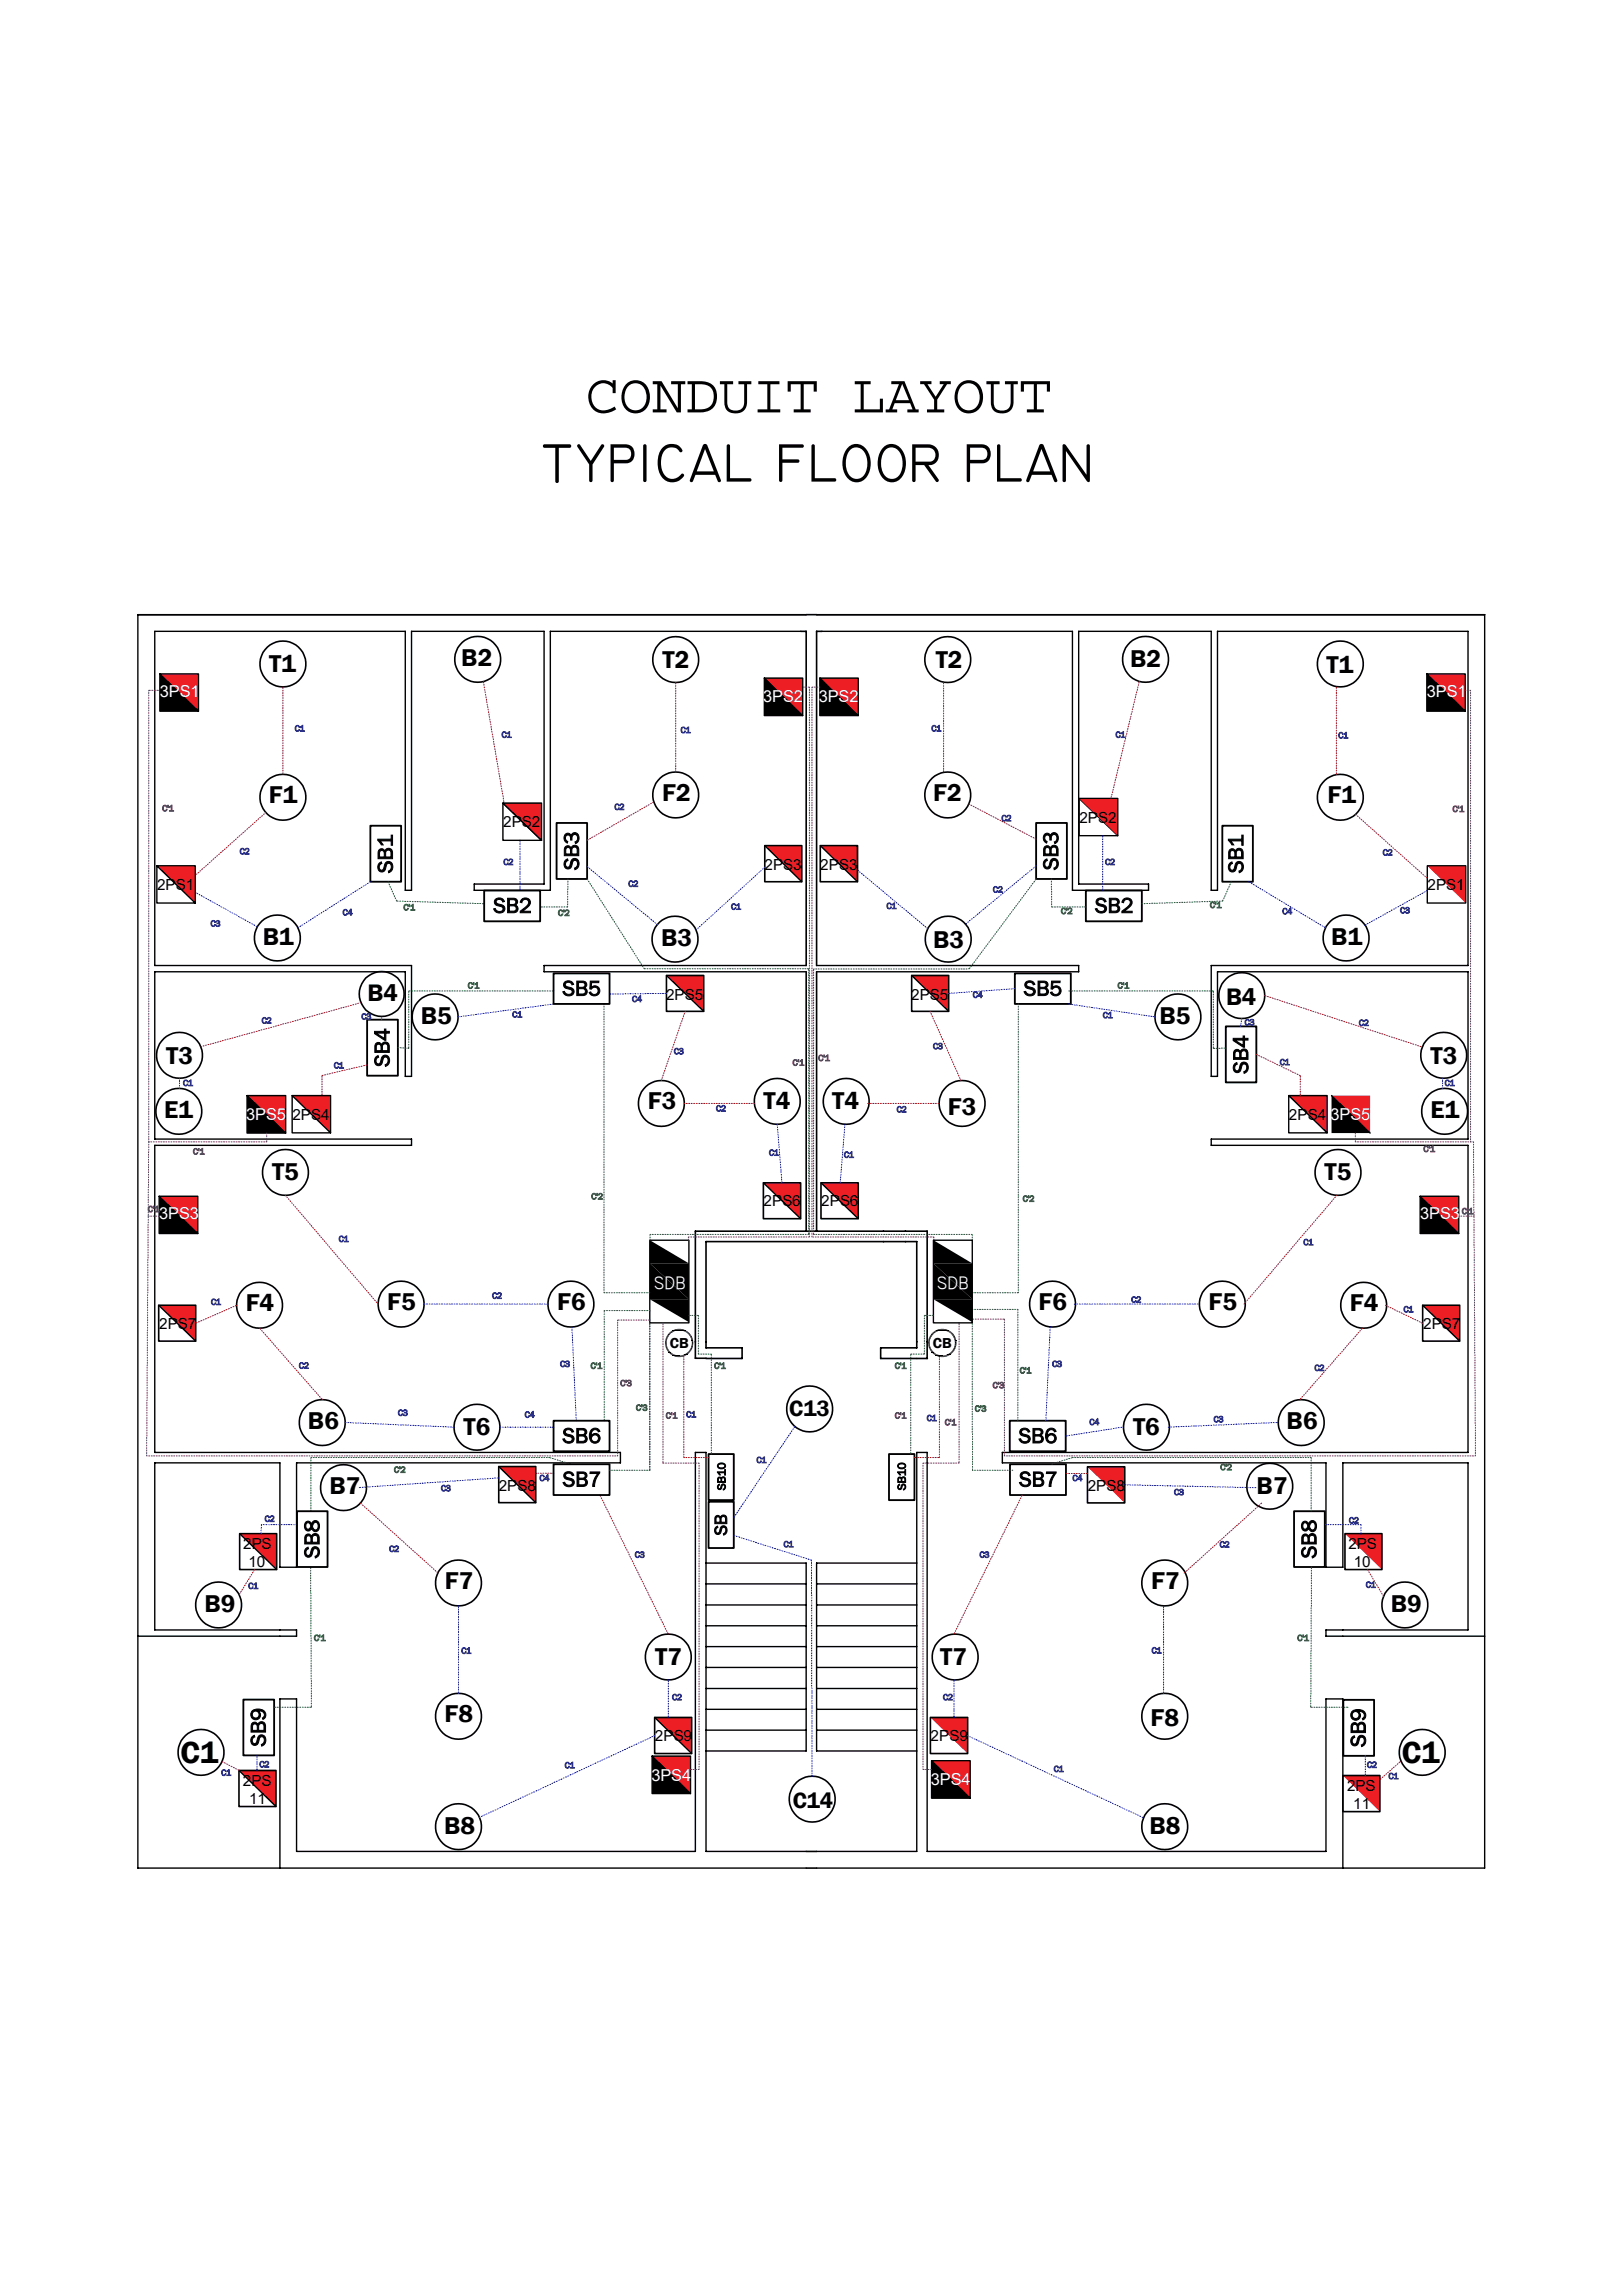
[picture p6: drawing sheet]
<svg xmlns="http://www.w3.org/2000/svg" width="297mm" height="420mm" viewBox="0 0 297 420" stroke-linecap="round" stroke-linejoin="round" font-family="sans-serif">
<defs><g id="words">
<text font-size="10.2" x="107.2" y="75.4">CONDUIT LAYOUT</text>
<text font-size="10.1" x="99" y="88.1">TYPICAL FLOOR PLAN</text>
<g font-size="5.7">
<text x="33" y="322.5">C1</text>
<text x="256.5" y="322.5">C1</text>
</g>
<g font-size="4.6">
<text x="49.3" y="122.9">T1</text>
<text x="84.4" y="121.8">B2</text>
<text x="121.2" y="122.1">T2</text>
<text x="171.2" y="122.3">T2</text>
<text x="206.8" y="122">B2</text>
<text x="242.8" y="123.1">T1</text>
<text x="49.2" y="146.9">F1</text>
<text x="121.2" y="146.6">F2</text>
<text x="170.8" y="146.6">F2</text>
<text x="242.9" y="146.9">F1</text>
<text x="48.1" y="172.8">B1</text>
<text x="121" y="173.1">B3</text>
<text x="170.8" y="173.4">B3</text>
<text x="243.6" y="172.8">B1</text>
<text x="77" y="187.2">B5</text>
<text x="212.2" y="187.2">B5</text>
<text x="30.4" y="194.6">T3</text>
<text x="261.8" y="194.6">T3</text>
<text x="118.5" y="202.9">F3</text>
<text x="139.7" y="202.9">T4</text>
<text x="152.3" y="202.9">T4</text>
<text x="173.4" y="203.9">F3</text>
<text x="30.1" y="204.5">E1</text>
<text x="261.8" y="204.5">E1</text>
<text x="49.8" y="215.9">T5</text>
<text x="242.4" y="215.9">T5</text>
<text x="45" y="239.9">F4</text>
<text x="70.9" y="239.6">F5</text>
<text x="101.9" y="239.7">F6</text>
<text x="190.1" y="239.7">F6</text>
<text x="221.1" y="239.6">F5</text>
<text x="247" y="239.9">F4</text>
<text x="56.3" y="261.4">B6</text>
<text x="84.8" y="262.5">T6</text>
<text x="207.3" y="262.5">T6</text>
<text x="235.5" y="261.4">B6</text>
<text x="60.3" y="273.3">B7</text>
<text x="230" y="273.3">B7</text>
<text x="81.4" y="290.6">F7</text>
<text x="210.7" y="290.6">F7</text>
<text x="37.4" y="294.8">B9</text>
<text x="254.5" y="294.8">B9</text>
<text x="119.9" y="304.5">T7</text>
<text x="172" y="304.5">T7</text>
<text x="81.4" y="315">F8</text>
<text x="210.5" y="315.6">F8</text>
<text x="81.3" y="335.4">B8</text>
<text x="210.4" y="335.4">B8</text>
</g>
<g font-size="4.5">
<text x="67.3" y="183.1">B4</text>
<text x="224.4" y="183.8">B4</text>
</g>
<g font-size="4.1">
<text x="144.4" y="259">C13</text>
<text x="145.1" y="330.7">C14</text>
</g>
<g font-size="4">
<text x="71.8" y="159.7" transform="rotate(-90 71.8 159.7)">SB1</text>
<text x="105.9" y="159.1" transform="rotate(-90 105.9 159.1)">SB3</text>
<text x="193.6" y="159.1" transform="rotate(-90 193.6 159.1)">SB3</text>
<text x="227.5" y="159.7" transform="rotate(-90 227.5 159.7)">SB1</text>
<text x="90.3" y="167">SB2</text>
<text x="200.4" y="167">SB2</text>
<text x="103" y="182.1">SB5</text>
<text x="187.4" y="182.1">SB5</text>
<text x="71.2" y="195.1" transform="rotate(-90 71.2 195.1)">SB4</text>
<text x="228.4" y="196.4" transform="rotate(-90 228.4 196.4)">SB4</text>
<text x="103" y="263.9">SB6</text>
<text x="186.4" y="263.9">SB6</text>
<text x="103" y="271.9">SB7</text>
<text x="186.5" y="271.9">SB7</text>
<text x="58.4" y="285" transform="rotate(-90 58.4 285)">SB8</text>
<text x="240.9" y="285" transform="rotate(-90 240.9 285)">SB8</text>
<text x="48.6" y="319.4" transform="rotate(-90 48.6 319.4)">SB9</text>
<text x="249.9" y="319.5" transform="rotate(-90 249.9 319.5)">SB9</text>
</g>
<g font-size="3.3" fill="#fff">
<text x="119.7" y="235.8">SDB</text>
<text x="171.5" y="235.8">SDB</text>
</g>
<text font-size="3.3" x="133" y="280.8" transform="rotate(-90 133 280.8)">SB</text>
<g font-size="3" fill="#fff">
<text x="29.3" y="127.5">3PS1</text>
<text x="139.7" y="128.4">3PS2</text>
<text x="149.8" y="128.4">3PS2</text>
<text x="261.1" y="127.5">3PS1</text>
<text x="45" y="204.9">3PS5</text>
<text x="243.5" y="204.9">3PS5</text>
<text x="29.1" y="223">3PS3</text>
<text x="259.9" y="223">3PS3</text>
<text x="119.2" y="325.7">3PS4</text>
<text x="170.4" y="326.6">3PS4</text>
</g>
<g font-size="2.8">
<text x="92.1" y="151.3">2PS2</text>
<text x="197.5" y="150.5">2PS2</text>
<text x="139.9" y="159.1">2PS3</text>
<text x="150.1" y="159.1">2PS3</text>
<text x="28.7" y="162.8">2PS1</text>
<text x="261.2" y="162.8">2PS1</text>
<text x="121.9" y="182.9">2PS5</text>
<text x="166.8" y="182.9">2PS5</text>
<text x="53.5" y="204.9">2PS4</text>
<text x="235.9" y="204.9">2PS4</text>
<text x="139.7" y="220.5">2PS6</text>
<text x="150.3" y="220.5">2PS6</text>
<text x="29.1" y="243.1">2PS7</text>
<text x="260.4" y="243.1">2PS7</text>
<text x="91.3" y="272.7">2PS8</text>
<text x="199.1" y="272.7">2PS8</text>
<text x="44.5" y="283.3">2PS</text>
<text x="45.5" y="286.6">10</text>
<text x="246.8" y="283.3">2PS</text>
<text x="247.7" y="286.6">10</text>
<text x="119.8" y="318.5">2PS9</text>
<text x="170.3" y="318.5">2PS9</text>
<text x="44.5" y="326.7">2PS</text>
<text x="246.5" y="327.6">2PS</text>
<text x="45.6" y="330">11</text>
<text x="247.7" y="330.9">11</text>
</g>
<g font-size="2.7">
<text x="122.6" y="246.6">CB</text>
<text x="170.7" y="246.6">CB</text>
</g>
<g font-size="2.2">
<text x="132.8" y="272.6" transform="rotate(-90 132.8 272.6)">SB10</text>
<text x="165.7" y="272.6" transform="rotate(-90 165.7 272.6)">SB10</text>
</g>
<g font-size="1.6" fill="#293189">
<text x="53.9" y="133.8">C1</text>
<text x="91.8" y="134.9">C1</text>
<text x="124.5" y="134.1">C1</text>
<text x="170.4" y="133.8">C1</text>
<text x="204.1" y="134.9">C1</text>
<text x="244.9" y="135">C1</text>
<text x="112.4" y="148.1">C2</text>
<text x="183.3" y="150.2">C2</text>
<text x="43.9" y="156.3">C2</text>
<text x="92.1" y="158.2">C2</text>
<text x="202.2" y="158.2">C2</text>
<text x="253" y="156.5">C2</text>
<text x="62.7" y="167.4">C4</text>
<text x="115" y="162.2">C2</text>
<text x="133.8" y="166.4">C1</text>
<text x="162.2" y="166.2">C1</text>
<text x="181.7" y="163.2">C2</text>
<text x="234.7" y="167.2">C4</text>
<text x="256.2" y="167.1">C3</text>
<text x="38.5" y="169.5">C3</text>
<text x="115.7" y="183.3">C4</text>
<text x="178" y="182.5">C4</text>
<text x="47.9" y="187.2">C2</text>
<text x="66.1" y="186.5">C3</text>
<text x="93.7" y="186.1">C1</text>
<text x="170.7" y="191.9">C3</text>
<text x="201.8" y="186.2">C1</text>
<text x="227.8" y="187.5">C3</text>
<text x="248.7" y="187.6">C2</text>
<text x="61.1" y="195.4">C1</text>
<text x="123.3" y="192.8">C3</text>
<text x="234.2" y="194.8">C1</text>
<text x="33.5" y="198.6">C1</text>
<text x="131" y="203.3">C2</text>
<text x="164.1" y="203.5">C2</text>
<text x="264.4" y="198.6">C1</text>
<text x="140.7" y="211.4">C1</text>
<text x="154.4" y="211.8">C1</text>
<text x="62" y="227.2">C1</text>
<text x="238.5" y="227.8">C1</text>
<text x="38.6" y="238.7">C1</text>
<text x="90" y="237.5">C2</text>
<text x="207" y="238.3">C2</text>
<text x="256.8" y="240">C1</text>
<text x="54.7" y="250.3">C2</text>
<text x="102.5" y="250">C3</text>
<text x="192.5" y="250">C3</text>
<text x="240.5" y="250.7">C2</text>
<text x="72.8" y="259">C3</text>
<text x="96" y="259.3">C4</text>
<text x="125.6" y="259.3">C1</text>
<text x="169.6" y="259.9">C1</text>
<text x="199.4" y="260.7">C4</text>
<text x="222.1" y="260.1">C3</text>
<text x="138.4" y="267.6">C1</text>
<text x="80.7" y="272.8">C3</text>
<text x="98.7" y="270.9">C4</text>
<text x="196.3" y="270.9">C4</text>
<text x="214.8" y="273.5">C3</text>
<text x="48.4" y="278.3">C2</text>
<text x="246.8" y="278.6">C2</text>
<text x="71.2" y="283.8">C2</text>
<text x="116.2" y="284.9">C3</text>
<text x="143.4" y="283">C1</text>
<text x="179.2" y="284.9">C3</text>
<text x="223.2" y="283">C2</text>
<text x="45.4" y="290.6">C1</text>
<text x="249.9" y="290.4">C1</text>
<text x="84.4" y="302.5">C1</text>
<text x="210.7" y="302.4">C1</text>
<text x="123" y="311">C2</text>
<text x="172.6" y="311">C2</text>
<text x="47.5" y="323.3">C2</text>
<text x="103.3" y="323.4">C1</text>
<text x="250.2" y="323.3">C2</text>
<text x="40.5" y="324.8">C1</text>
<text x="192.8" y="324.1">C1</text>
<text x="254.1" y="325.4">C1</text>
</g>
<g font-size="1.6" fill="#642165">
<text x="29.7" y="148.4">C'1</text>
<text x="265.8" y="148.5">C'1</text>
<text x="145" y="194.9">C'1</text>
<text x="149.7" y="194.1">C'1</text>
<text x="35.3" y="211.2">C'1</text>
<text x="260.5" y="210.7">C'1</text>
<text x="27.1" y="221.7">C'1</text>
<text x="267.5" y="222.1">C'1</text>
<text x="113.5" y="253.5">C'3</text>
<text x="181.7" y="253.9">C'3</text>
<text x="121.8" y="259.5">C'1</text>
<text x="163.7" y="259.5">C'1</text>
<text x="172.9" y="260.7">C'1</text>
</g>
<g font-size="1.6" fill="#136734">
<text x="73.8" y="166.5">C'1</text>
<text x="102.1" y="167.5">C'2</text>
<text x="194.1" y="167.2">C'2</text>
<text x="221.4" y="166.1">C'1</text>
<text x="85.6" y="180.8">C'1</text>
<text x="204.5" y="180.8">C'1</text>
<text x="108.2" y="219.4">C'2</text>
<text x="187.2" y="219.8">C'2</text>
<text x="108.1" y="250.4">C'1</text>
<text x="130.7" y="250.4">C'1</text>
<text x="163.7" y="250.4">C'1</text>
<text x="186.6" y="251.2">C'1</text>
<text x="116.4" y="258">C'3</text>
<text x="178.4" y="258.2">C'3</text>
<text x="72.1" y="269.4">C'2</text>
<text x="223.3" y="268.9">C'2</text>
<text x="57.4" y="300.1">C'1</text>
<text x="237.4" y="300.1">C'1</text>
</g>
</g></defs>
<g fill="none" stroke="#000" stroke-width=".25">
<path d="M146.6 115.5h-45.9v47.4h-13.9v-1.2h12.8v-46.2h-24.3v47.4h-1.1v-47.4h-45.9v61.1h47v20.3h-1.1v-19.1h-45.9v30.6h47v1.1h-47v56.2h85.2v1.9h-59.2v19.1h-3.1v-19.1h-22.9v30.6h26v1.1h-29.1M147.5 112.4h-122.3v229.3h122.3M149.4 112.4h122.3v229.3h-122.3M150.4 115.5h45.9v47.4h13.9v-1.2h-12.8v-46.2h24.3v47.4h1.1v-47.4h45.8v61.1h-46.9v20.3h1.1v-19.1h45.8v30.6h-46.9v1.1h46.9v56.2h-85.2v1.9h59.3v19.1h3v-19.1h22.9v30.6h-25.9v1.1h29M147.5 176.6h-47.9v1.2h47.9M149.4 176.6h48v1.2h-48M129.2 285.9h18.3v34.4h-18.3M129.2 297.4h18.3M129.2 293.6h18.3M129.2 289.7h18.3M149.4 297.4h18.4M149.4 293.6h18.4"/>
<path d="M149.4 289.7h18.4M167.8 285.9h-18.4v34.4h18.4M129.2 316.5h18.3M129.2 312.7h18.3M129.2 308.9h18.3M129.2 305h18.3M129.2 301.2h18.3M149.4 316.5h18.4M149.4 312.7h18.4M149.4 308.9h18.4M149.4 305h18.4M149.4 301.2h18.4"/>
<path d="M147.5 338.7h-18.3v-73h-1.9v73h-73v-27.9h-3.1v30.9M149.4 338.7h18.4v-73h1.9v73h73v-27.9h3v30.9"/>
</g>
<path d="M146.6 115.5h.9v61.1M147.5 112.4h1.9M150.4 115.5h-1v61.1M147.5 177.8v47.4M149.4 177.8v47.4M129.2 248.5h-1.9v-23.3h42.4v23.3M129.2 248.5h6.6v-2h-6.6v-19.4h38.6v19.4h-6.6v2h8.5M147.5 341.7h1.9" fill="none" stroke="#000" stroke-width=".3"/>
<path d="M43.7 323.8h6.8v6.7z" fill="#ed1f24"/>
<path d="M43.7 323.8h6.8v6.7h-6.8z" fill="none" stroke="#000" stroke-width=".3"/>
<path d="M43.7 323.8l6.8 6.7" fill="none" stroke="#000" stroke-width=".25"/>
<path d="M43.9 280.5h6.7v6.6z" fill="#ed1f24"/>
<path d="M43.9 280.5h6.7v6.6h-6.7z" fill="none" stroke="#000" stroke-width=".3"/>
<path d="M43.9 280.5l6.7 6.6" fill="none" stroke="#000" stroke-width=".25"/>
<path d="M29 238.8h6.8v6.5z" fill="#ed1f24"/>
<path d="M29 238.8h6.8v6.5h-6.8z" fill="none" stroke="#000" stroke-width=".3"/>
<path d="M29 238.8l6.8 6.5" fill="none" stroke="#000" stroke-width=".25"/>
<path d="M122 178.4h6.8v6.6z" fill="#ed1f24"/>
<path d="M122 178.4h6.8v6.6h-6.8z" fill="none" stroke="#000" stroke-width=".3"/>
<path d="M92.3 147.2l6.8 6.5M122 178.4l6.8 6.6" fill="none" stroke="#000" stroke-width=".25"/>
<path d="M140 154.7h6.7v6.6z" fill="#ed1f24"/>
<path d="M140 154.7h6.7v6.6h-6.7z" fill="none" stroke="#000" stroke-width=".3"/>
<path d="M140 154.7l6.7 6.6" fill="none" stroke="#000" stroke-width=".25"/>
<path d="M91.3 268.3h6.7v6.6z" fill="#ed1f24"/>
<path d="M91.3 268.3h6.7v6.6h-6.7z" fill="none" stroke="#000" stroke-width=".3"/>
<path d="M91.3 268.3l6.7 6.6" fill="none" stroke="#000" stroke-width=".25"/>
<path d="M119.8 314.2h6.8v6.6z" fill="#ed1f24"/>
<path d="M119.8 314.2h6.8v6.6h-6.8z" fill="none" stroke="#000" stroke-width=".3"/>
<path d="M119.8 314.2l6.8 6.6" fill="none" stroke="#000" stroke-width=".25"/>
<path d="M139.7 216.4h6.8v6.5z" fill="#ed1f24"/>
<path d="M139.7 216.4h6.8v6.5h-6.8z" fill="none" stroke="#000" stroke-width=".3"/>
<path d="M139.7 216.4l6.8 6.5" fill="none" stroke="#000" stroke-width=".25"/>
<path d="M119.3 321.2h7.1v6.9z" fill="#ed1f24"/>
<path d="M119.3 321.2l7.1 6.9h-7.1z" fill="#000"/>
<path d="M119.3 321.2h7.1v6.9h-7.1v-6.9l7.1 6.9" fill="none" stroke="#000" stroke-width=".25"/>
<path d="M29.1 218.8h7.1v6.8z" fill="#ed1f24"/>
<path d="M29.1 218.8l7.1 6.8h-7.1z" fill="#000"/>
<path d="M29.1 218.8h7.1v6.8h-7.1v-6.8l7.1 6.8" fill="none" stroke="#000" stroke-width=".25"/>
<path d="M45.2 200.4h7.1v6.9z" fill="#ed1f24"/>
<path d="M45.2 200.4l7.1 6.9h-7.1z" fill="#000"/>
<path d="M45.2 200.4h7.1v6.9h-7.1v-6.9l7.1 6.9" fill="none" stroke="#000" stroke-width=".25"/>
<path d="M29.3 123.3h7v6.8z" fill="#ed1f24"/>
<path d="M29.3 123.3l7 6.8h-7z" fill="#000"/>
<path d="M29.3 123.3h7v6.8h-7v-6.8l7 6.8" fill="none" stroke="#000" stroke-width=".25"/>
<path d="M139.9 124h7v6.9z" fill="#ed1f24"/>
<path d="M139.9 124l7 6.9h-7zM118.9 226.9l7.2 4.2h-7.2zM118.9 237.7h7.2v4.2zM118.9 231.1l7.2 6.6h-7.2zM118.9 231.1h7.2v6.6z" fill="#000"/>
<path d="M139.9 124h7v6.9h-7v-6.9l7 6.9M118.9 226.9h7.2v15.1h-7.2z" fill="none" stroke="#000" stroke-width=".25"/>
<g fill="none" stroke="#000" stroke-width=".3">
<path d="M147.5 338.7h1.9"/>
<circle cx="51.8" cy="121.5" r="4.2"/>
<circle cx="87.4" cy="120.6" r="4.2"/>
<circle cx="123.7" cy="120.6" r="4.2"/>
<circle cx="173.4" cy="120.6" r="4.2"/>
<circle cx="209.6" cy="120.6" r="4.2"/>
<circle cx="245.3" cy="121.5" r="4.2"/>
<circle cx="51.8" cy="145.8" r="4.2"/>
<circle cx="123.7" cy="145.4" r="4.2"/>
<circle cx="173.4" cy="145.4" r="4.2"/>
<circle cx="245.3" cy="145.8" r="4.2"/>
<circle cx="50.8" cy="171.6" r="4.2"/>
<circle cx="123.5" cy="171.8" r="4.2"/>
<circle cx="173.5" cy="171.8" r="4.2"/>
<circle cx="246.3" cy="171.6" r="4.2"/>
<circle cx="32.9" cy="193" r="4.2"/>
<circle cx="69.9" cy="181.8" r="4.1"/>
<circle cx="79.6" cy="186" r="4.2"/>
<circle cx="215.6" cy="186" r="4.2"/>
<circle cx="227.2" cy="182.1" r="4.2"/>
<circle cx="264.2" cy="193" r="4.2"/>
<circle cx="32.7" cy="203.3" r="4.2"/>
<circle cx="52.2" cy="214.5" r="4.2"/>
<circle cx="121" cy="201.8" r="4.2"/>
<circle cx="142.2" cy="201.5" r="4.2"/>
<circle cx="154.9" cy="201.5" r="4.2"/>
<circle cx="176.1" cy="201.8" r="4.2"/>
<circle cx="244.9" cy="214.5" r="4.2"/>
<circle cx="264.4" cy="203.3" r="4.2"/>
<circle cx="47.5" cy="238.8" r="4.2"/>
<circle cx="73.4" cy="238.5" r="4.2"/>
<circle cx="104.5" cy="238.5" r="4.2"/>
<circle cx="192.6" cy="238.5" r="4.2"/>
<circle cx="223.7" cy="238.5" r="4.2"/>
<circle cx="249.6" cy="238.8" r="4.2"/>
<circle cx="148.2" cy="257.7" r="4.2"/>
<circle cx="59" cy="260.2" r="4.2"/>
<circle cx="62.9" cy="272.1" r="4.2"/>
<circle cx="87.3" cy="261.1" r="4.2"/>
<circle cx="209.8" cy="261.1" r="4.2"/>
<circle cx="232.4" cy="271.9" r="4.2"/>
<circle cx="238.1" cy="260.2" r="4.2"/>
<circle cx="40" cy="293.6" r="4.2"/>
<circle cx="83.9" cy="289.6" r="4.2"/>
<circle cx="213.1" cy="289.6" r="4.2"/>
<circle cx="257.1" cy="293.6" r="4.2"/>
<circle cx="83.9" cy="313.9" r="4.2"/>
<circle cx="122.3" cy="303.1" r="4.2"/>
<circle cx="174.8" cy="303.1" r="4.2"/>
<circle cx="213.1" cy="313.9" r="4.2"/>
<circle cx="36.8" cy="320.5" r="4.2"/>
<circle cx="83.9" cy="334.1" r="4.2"/>
<circle cx="148.6" cy="329.1" r="4.2"/>
<circle cx="213.1" cy="334.1" r="4.2"/>
<circle cx="260.3" cy="320.5" r="4.2"/>
</g>
<g fill="none" stroke="#000" stroke-width=".34">
<path d="M67.8 151h5.6v10.3h-5.6zM101.9 150.5h5.5v10.3h-5.5zM189.6 150.5h5.6v10.3h-5.6zM223.7 151h5.6v10.3h-5.6zM88.6 162.9h10.2v5.6h-10.2zM101.3 178.1h10.2v5.5h-10.2zM67.2 186.5h5.6v10.3h-5.6zM224.3 187.7h5.6v10.3h-5.6zM101.3 259.9h10.2v5.6h-10.2zM54.4 276.4h5.5v10.2h-5.5zM101.3 267.8h10.2v5.7h-10.2zM129.7 274.7h4.6v8.5h-4.6z"/>
<path d="M44.5 310.9h5.7v10.2h-5.7z"/>
</g>
<g fill="none" stroke="#136734" stroke-width=".18">
<path d="M71 161.3l.1 .2M71.2 161.7l.1 .2M71.4 162.1l.1 .2M71.6 162.6l.1 .1M71.8 163v.2M72 163.4v.2M72.1 163.8l.1 .2M72.3 164.2l.1 .2M72.5 164.6l.1 .2h.3M73.2 164.8h.1M73.6 164.8h.2M74 164.9h.3"/>
<path d="M74.5 164.9h.2M75 164.9h.1M75.4 164.9h.2M75.9 164.9h.2M76.3 164.9h.2M76.8 164.9l.2 .1M77.3 165h.1M77.7 165h.2M78.2 165h.2M78.7 165h.1M79.1 165h.2M79.5 165l.3 .1"/>
<path d="M80 165.1h.2M80.5 165.1h.1M80.9 165.1h.2M81.4 165.1h.2M81.8 165.1h.2M82.3 165.1h.2M82.8 165.1h.1M83.2 165.1h.2M83.7 165.1l.2 .1M84.2 165.2h.1M84.6 165.2h.2M85 165.2h.3"/>
<path d="M85.5 165.2h.2M86 165.2h.1M86.4 165.2h.2M86.9 165.3h.2M87.3 165.3h.2M87.8 165.3h.2M88.3 165.3h.3M99.1 165.9h.2M99.5 165.9h.2M100 165.9h.2M100.5 165.9h.1M100.9 165.9h.2"/>
<path d="M101.3 165.9h.3M101.8 165.9h.2M102.3 165.9h.1M102.7 165.9h.2M103.2 165.9h.2M103.9 165.8l-.2 .1M103.9 163v.2M103.9 163.5v.2M103.9 164v.1M103.9 164.4v.2M103.9 164.9v.2M103.9 165.3v.2"/>
<path d="M103.9 160.8v.2M103.9 162.6v.2M103.9 161.2v.2M103.9 161.7v.1M103.9 162.1v.2M107.4 160.8l.2 .2M107.7 161.2l.1 .1M107.9 161.6l.2 .2M108.2 162l.1 .1M108.5 162.3v.2M108.7 162.7l.1 .2M108.9 163.1l.2 .2"/>
<path d="M109.2 163.5l.1 .2M109.4 163.9l.1 .1M109.7 164.3l.1 .2M109.9 164.7l.1 .1M110.2 165.1l.1 .1M110.4 165.4l.1 .2M110.7 165.8v.2M110.9 166.2l.1 .2M111.2 166.6l.1 .2M111.4 167l.1 .2M111.6 167.4l.2 .2M111.9 167.8l.1 .1"/>
<path d="M112.1 168.1l.1 .2M112.4 168.5l.1 .2M112.6 169l.1 .1M112.9 169.3l.1 .2M113.1 169.7l.1 .2M113.4 170.1l.1 .2M113.6 170.5l.1 .1M113.9 170.9l.1 .1M114.1 171.2l.1 .2M114.3 171.7l.2 .1M114.6 172l.1 .2M114.9 172.4v.2"/>
<path d="M115.1 172.8l.1 .2M115.4 173.2v.2M115.6 173.6l.1 .1M115.8 173.9l.1 .2M116.1 174.4l.1 .1M116.3 174.8l.1 .1M116.6 175.1l.1 .2M116.8 175.5l.1 .2M117.1 175.9l.1 .2M117.3 176.3l.1 .1M117.6 176.7v.1M117.8 177.1l.3 .1"/>
<path d="M118.4 177.2h.2M118.9 177.2h.1M119.3 177.2h.2M119.8 177.2h.2M120.2 177.2h.2M120.7 177.2h.2M121.2 177.2h.1M121.6 177.2h.2M122.1 177.2h.2M122.5 177.2h.2M123 177.2h.2M123.4 177.2h.2"/>
<path d="M123.9 177.2h.2M124.4 177.2h.1M124.8 177.2h.2M125.3 177.2h.2M125.7 177.2h.2M126.2 177.2h.2M126.7 177.2h.1M127.1 177.2h.2M127.6 177.2h.2M128 177.2h.2M128.5 177.2h.2M128.9 177.2h.2"/>
<path d="M129.4 177.2h.2M129.9 177.2h.1M130.3 177.2h.2M130.8 177.2h.2M131.2 177.2h.2M131.7 177.2h.2M132.2 177.2h.1M132.6 177.2h.2M133.1 177.2h.2M133.5 177.2h.2M134 177.2h.2M134.5 177.2h.1"/>
<path d="M134.9 177.2h.2M135.4 177.2h.2M135.8 177.2h.2M136.3 177.2h.2M136.7 177.2h.2M137.2 177.2h.2M137.7 177.2h.1M138.1 177.2h.2M138.6 177.2h.2M139 177.2h.2M139.5 177.2h.2M140 177.2h.1"/>
<path d="M140.4 177.2h.2M140.9 177.2h.2M141.4 177.2h.1M141.8 177.2h.2M142.2 177.2h.3M142.7 177.2h.2M143.2 177.2h.1M143.6 177.2h.2M144.1 177.2h.2M144.5 177.2h.2M145 177.2h.2M145.5 177.2h.1"/>
<path d="M145.9 177.2h.2M146.4 177.2h.2M146.9 177.2h.1M147.3 177.2h.2M147.7 177.2h.3v.3M148 177.8v.2M148 178.3v.2M148 178.7v.2M148 179.2v.2M148 179.7v.1M72.8 191.6h.2M73.2 191.6l.2 .1"/>
<path d="M73.7 191.7h.2M74.2 191.7h.1M74.8 191.5v.3l-.2-.1M74.8 181.8v.2M74.8 182.3v.2M74.8 182.8v.1M74.8 183.2v.2M74.8 183.7v.2M74.8 184.1v.2M74.8 184.6v.2M74.8 185v.2M74.8 185.5v.2"/>
<path d="M74.8 186v.1M74.8 186.4v.2M74.8 186.9v.2M74.8 187.3v.2M74.8 187.8v.2M74.8 188.3v.1M74.8 188.7v.2M74.8 189.1v.3M74.8 189.6v.2M74.8 190.1v.1M74.8 190.5v.2M74.8 191v.2"/>
<path d="M75.1 181.3h-.3v.3M75.4 181.3h.1M75.8 181.3h.2M76.3 181.3h.2M76.7 181.3h.2M77.2 181.3h.2M77.6 181.3h.2M78.1 181.3h.2M78.6 181.3h.1M79 181.3h.2M79.5 181.3h.2M79.9 181.3h.2"/>
<path d="M80.4 181.3h.2M80.9 181.3h.1M81.3 181.3h.2M81.8 181.3h.2M82.2 181.3h.2M82.7 181.3h.2M83.1 181.3h.2M83.6 181.3h.2M84.1 181.3h.1M84.5 181.3h.2M85 181.3h.2M85.4 181.3h.2"/>
<path d="M85.9 181.3h.2M86.4 181.3h.1M86.8 181.3h.2M87.3 181.3h.2M87.7 181.3h.2M88.2 181.3h.2M88.6 181.3h.2M89.1 181.3h.2M89.6 181.3h.1M90 181.3h.2M90.5 181.3h.2M90.9 181.3h.2"/>
<path d="M91.4 181.3h.2M91.9 181.3h.1M92.3 181.3h.2M92.8 181.3h.2M93.2 181.3h.2M93.7 181.3h.2M94.1 181.3h.2M94.6 181.3h.2M95.1 181.3h.2M95.5 181.3h.2M96 181.3h.2M96.4 181.3h.2"/>
<path d="M96.9 181.3h.2M97.4 181.3h.1M97.8 181.3h.2M98.3 181.3h.2M98.7 181.3h.2M99.2 181.3h.2M99.7 181.3h.1M100.1 181.3h.2M100.6 181.3h.2M101 181.3h.3M110.5 183.6v.2M110.5 184.1v.1"/>
<path d="M110.5 184.5v.2M110.5 185v.2M110.5 185.5v.1M110.5 185.9v.2M110.5 186.4v.2M110.5 186.8v.2M110.5 187.3v.2M110.5 187.7v.2M110.5 188.2v.2M110.5 188.6v.2M110.5 189.1v.2M110.5 189.6v.1"/>
<path d="M110.5 190v.2M110.5 190.5v.2M110.5 191v.1M110.5 191.4v.2M110.5 191.9v.2M110.5 192.3v.2M110.5 192.8v.2M110.5 193.3v.1M110.5 193.7v.2M110.5 194.1v.3M110.5 194.6v.2M110.5 195.1v.1"/>
<path d="M110.5 195.5v.2M110.5 196v.2M110.5 196.5v.1M110.5 196.9v.2M110.5 197.4v.2M110.5 197.8v.2M110.5 198.3v.2M110.5 198.8v.1M110.5 199.2v.2M110.5 199.6v.3M148 180.1v.2M148 180.6v.2"/>
<path d="M148 181v.2M148 181.5v.2M148 181.9v.2M148 182.4v.2M148 182.9v.1M148 183.3v.2M148 183.8v.2M148 184.2v.2M148 184.7v.2M148 185.2v.1M148 185.6v.2M148 186.1v.2"/>
<path d="M148 186.5v.2M148 187v.2M148 187.5v.1M148 187.9v.2M148 188.4v.2M148 188.8v.2M148 189.3v.2M148 189.7v.2M148 190.2v.2M148 190.7v.1M148 191.1v.2M148 191.6v.2"/>
<path d="M148 192v.2M148 192.5v.2M148 193v.1M148 193.4v.2M148 193.9v.2M148 194.3v.2M148 194.8v.2M148 195.2v.2M148 195.7v.2M148 196.2v.1M148 196.6v.2M148 197.1v.2"/>
<path d="M148 197.5v.2M148 198v.2M148 198.5v.1M148 198.9v.2M148 199.4v.2M148 199.8v.2M110.5 200.1v.2M110.5 200.6v.1M110.5 201v.2M110.5 201.5v.2M110.5 202v.1M110.5 202.4v.2"/>
<path d="M110.5 202.9v.2M110.5 203.3v.2M110.5 203.8v.2M110.5 204.3v.1M110.5 204.7v.2M110.5 205.1v.3M110.5 205.6v.2M110.5 206.1v.1M110.5 206.5v.2M110.5 207v.2M110.5 207.5v.1M110.5 207.9v.2"/>
<path d="M110.5 208.4v.2M110.5 208.8v.2M110.5 209.3v.2M110.5 209.8v.1M110.5 210.2v.2M110.5 210.7v.2M110.5 211.1v.2M110.5 211.6v.2M110.5 212v.2M110.5 212.5v.2M110.5 212.9v.2M110.5 213.4v.2"/>
<path d="M110.5 213.9v.1M110.5 214.3v.2M110.5 214.8v.2M110.5 215.3v.1M110.5 215.7v.2M110.5 216.2v.2M110.5 216.6v.2M110.5 217.1v.2M110.5 217.6v.1M110.5 218v.2M110.5 218.4v.3M110.5 218.9v.2"/>
<path d="M110.5 219.4v.1M110.5 219.8v.2M148 200.3v.2M148 200.7v.2M148 201.2v.2M148 201.7v.1M148 202.1v.2M148 202.6v.2M148 203v.2M148 203.5v.2M148 204v.1M148 204.4v.2"/>
<path d="M148 204.9v.2M148 205.3v.2M148 205.8v.2M148 206.2v.2M148 206.7v.2M148 207.2v.1M148 207.6v.2M148 208.1v.2M148 208.5v.2M148 209v.2M148 209.5v.1M148 209.9v.2"/>
<path d="M148 210.4v.2M148 210.8v.2M148 211.3v.2M148 211.8v.1M148 212.2v.2M148 212.7v.2M148 213.1v.2M148 213.6v.2M148 214v.2M148 214.5v.2M148 215v.1M148 215.4v.2"/>
<path d="M148 215.9v.2M148 216.3v.2M148 216.8v.2M148 217.3v.1M148 217.7v.2M148 218.2v.2M148 218.6v.2M148 219.1v.2M148 219.5v.2M110.5 236.3v.2h.2M110.5 220.3v.2M110.5 220.8v.1"/>
<path d="M110.5 221.2v.2M110.5 221.7v.2M110.5 222.1v.2M110.5 222.6v.2M110.5 223.1v.1M110.5 223.5v.2M110.5 223.9v.3M110.5 224.4v.2M110.5 224.9v.1M110.5 225.3v.2M110.5 225.8v.2M110.5 226.3v.1"/>
<path d="M110.5 226.7v.2M110.5 227.2v.2M110.5 227.6v.2M110.5 228.1v.2M110.5 228.6v.1M110.5 229v.2M110.5 229.4v.3M110.5 229.9v.2M110.5 230.4v.1M110.5 230.8v.2M110.5 231.3v.2M110.5 231.8v.1"/>
<path d="M110.5 232.2v.2M110.5 232.7v.2M110.5 233.1v.2M110.5 233.6v.2M110.5 234.1v.1M110.5 234.5v.2M110.5 234.9v.3M110.5 235.4v.2M110.5 235.9v.2M110.7 239.7h-.1v.3M111 236.5h.2M111 239.7h.2"/>
<path d="M111.4 236.5h.2M111.5 239.7h.1M111.9 236.5h.2M111.9 239.7h.2M112.4 239.7h.2M112.4 236.5h.1M112.8 239.7h.2M112.8 236.5h.2M113.2 236.5h.3M113.3 239.7h.2M113.7 236.5h.2M113.7 239.7h.2"/>
<path d="M114.2 236.5h.1M114.2 239.7h.2M114.6 236.5h.2M114.7 239.7h.2M115.1 239.7h.2M115.1 236.5h.2M115.6 239.7h.2M115.6 236.5h.1M116 236.5h.2M116 239.7h.2M116.5 236.5h.2M116.5 239.7h.2"/>
<path d="M116.9 236.5h.2M117 239.7h.1M117.4 236.5h.2M117.4 239.7h.2M117.9 239.7h.2M117.9 236.5h.1M118.3 239.7h.2M118.3 236.5h.2M118.7 236.5h.2M118.8 239.7h.1M119 226.3v.1M119 226.7v.2"/>
<path d="M119.1 225.8h-.1v.2M119.4 225.8h.1M119.8 225.8h.2M120.3 225.8h.2M120.8 225.8h.1M121.2 225.8h.2M121.7 225.8h.2M122.1 225.8h.2M122.6 225.8h.2M123.1 225.8h.1M123.5 225.8h.2M124 225.8h.2"/>
<path d="M124.4 225.8h.2M124.9 225.8h.2M125.3 225.8h.2M125.8 225.8h.2M126.3 225.8h.1M126.7 225.8h.2M127.2 225.8h.2M127.6 225.8h.2M128.1 225.8h.2M128.6 225.8h.1M129 225.8h.2M129.5 225.8h.2"/>
<path d="M129.9 225.8h.2M130.4 225.8h.2M130.9 225.8h.1M131.3 225.8h.2M131.8 225.8h.2M132.2 225.8h.2M132.7 225.8h.2M133.1 225.8h.2M133.6 225.8h.2M134.1 225.8h.1M134.5 225.8h.2M135 225.8h.2"/>
<path d="M135.4 225.8h.2M135.9 225.8h.2M136.4 225.8h.1M136.8 225.8h.2M137.3 225.8h.2M137.7 225.8h.2M138.2 225.8h.2M138.6 225.8h.2M139.1 225.8h.2M139.6 225.8h.1M140 225.8h.2M140.5 225.8h.2"/>
<path d="M140.9 225.8h.2M141.4 225.8h.2M141.9 225.8h.1M142.3 225.8h.2M142.8 225.8h.2M143.2 225.8h.2M143.7 225.8h.2M144.1 225.8h.2M144.6 225.8h.2M145.1 225.8h.1M145.5 225.8h.2M146 225.8h.2"/>
<path d="M146.4 225.8h.2M146.9 225.8h.2M147.4 225.8h.1M148 225.5v.3h-.2M148 220v.2M148 220.5v.1M148 220.9v.2M148 221.4v.2M148 221.8v.2M148 222.3v.2M148 222.8v.1M148 223.2v.2"/>
<path d="M148 223.7v.2M148 224.1v.2M148 224.6v.2M148 225v.2M110.6 240.3v.2M110.6 240.8v.2M110.6 241.2v.2M110.6 241.7v.2M110.6 242.1v.2M110.6 242.6v.2M110.6 243.1v.1M110.6 243.5v.2"/>
<path d="M110.6 244v.2M110.6 244.4v.2M110.6 244.9v.2M110.6 245.4v.1M110.6 245.8v.2M110.6 246.3v.2M110.6 246.7v.2M110.6 247.2v.2M110.6 247.6v.2M110.6 248.1v.2M110.6 248.6v.2M110.6 249v.2"/>
<path d="M110.6 249.5v.2M110.6 249.9v.2M110.6 250.4v.2M110.6 250.9v.1M110.6 251.3v.2M110.6 251.8v.2M110.6 252.2v.2M110.6 252.7v.2M110.6 253.2v.1M110.6 253.6v.2M110.6 254.1v.2M110.6 254.6v.1"/>
<path d="M110.6 255v.2M110.6 255.4v.3M110.6 255.9v.2M110.6 256.4v.1M110.6 256.8v.2M110.6 257.3v.2M110.6 257.7v.2M110.6 258.2v.2M110.6 258.7v.1M110.6 259.1v.2M110.6 259.6v.3M56.9 276.2v.2"/>
<path d="M56.9 267v.3M56.9 267.5v.2M56.9 268v.1M56.9 268.4v.2M56.9 268.9v.2M56.9 269.4v.1M56.9 269.8v.2M56.9 270.3v.2M56.9 270.7v.2M56.9 271.2v.2M56.9 271.7v.1M56.9 272.1v.2"/>
<path d="M56.9 272.5v.3M56.9 273v.2M56.9 273.5v.1M56.9 273.9v.2M56.9 274.4v.2M56.9 274.9v.1M56.9 275.3v.2M56.9 275.8v.2M57.1 266.6h-.2v.2M57.3 266.6h.2M57.8 266.6h.2M58.3 266.6h.1"/>
<path d="M58.7 266.6h.2M59.2 266.6h.2M59.6 266.6h.2M60.1 266.6h.1M60.5 266.6h.2M61 266.6h.2M61.5 266.6h.1M61.9 266.6h.2M62.4 266.6h.2M62.8 266.6h.2M63.3 266.6h.2M63.8 266.6h.1"/>
<path d="M64.2 266.6h.2M64.6 266.6h.3M65.1 266.6h.2M65.6 266.6h.1M66 266.6h.2M66.5 266.6h.2M67 266.6h.1M67.4 266.6h.2M67.9 266.6h.2M68.3 266.6h.2M68.8 266.6h.2M69.3 266.6h.1"/>
<path d="M69.7 266.6h.2M70.1 266.6h.3M70.6 266.6h.2M71.1 266.6h.1M71.5 266.6h.2M72 266.6h.2M72.5 266.6h.1M72.9 266.6h.2M73.4 266.6h.2M73.8 266.6h.2M74.3 266.6h.2M74.8 266.6h.1"/>
<path d="M75.2 266.6h.2M75.6 266.6h.3M76.1 266.6h.2M76.6 266.6h.2M77 266.6h.2M77.5 266.6h.2M78 266.6h.1M78.4 266.6h.2M78.9 266.6h.2M79.3 266.6h.2M79.8 266.6h.2M80.3 266.6h.1"/>
<path d="M80.7 266.6h.2M81.2 266.6h.2M81.6 266.6h.2M82.1 266.6h.2M82.5 266.6h.2M83 266.6h.2M83.5 266.6h.2M83.9 266.6h.2M84.4 266.6h.2M84.8 266.6h.2M85.3 266.6h.2M85.8 266.6h.1"/>
<path d="M86.2 266.6h.2M86.7 266.6h.2M87.1 266.6h.2M87.6 266.6h.2M88.1 266.6h.1M88.5 266.6h.2M89 266.6h.2M89.4 266.6h.2M89.9 266.6h.2M90.3 266.6h.2M90.8 266.6h.2M91.3 266.6h.1"/>
<path d="M91.7 266.6h.2M92.2 266.6h.2M92.6 266.6h.2M93.1 266.6h.2M93.6 266.6h.1M94 266.6h.2M94.5 266.6h.2M94.9 266.6h.2M95.4 266.6h.2M95.8 266.6h.2M96.3 266.6h.2M96.8 266.6h.1"/>
<path d="M97.2 266.6h.2M97.7 266.6h.2M98.1 266.6h.2M98.6 266.6h.2M99.1 266.6h.1M99.5 266.6h.2M100 266.6h.2M100.4 266.6l.4 .1M101.1 266.8h.2M101.5 266.9l.2 .1M102 267l.2 .1M102.4 267.2l.2 .1"/>
<path d="M102.8 267.3l.2 .1M103.3 267.5h.2M103.7 267.6h.2M104.1 267.7l.3 .1M111.5 268.9h.1M111.9 268.9h.2M112.4 268.9h.2M112.8 268.9h.2M113.3 268.9h.2M113.7 268.9h.2M114.2 268.9h.2M114.7 268.9h.2"/>
<path d="M115.1 268.9h.2M115.6 268.9h.2M116 268.9h.2M116.5 268.9h.2M117 268.9h.1M117.4 268.9h.2M117.9 268.9h.2M118.3 268.9h.2M118.8 268.9h.1M56.9 286.6v.3M56.9 287.2v.2M56.9 287.7v.2"/>
<path d="M56.9 288.1v.2M56.9 288.6v.2M56.9 289.1v.1M56.9 289.5v.2M56.9 290v.2M56.9 290.4v.2M56.9 290.9v.2M56.9 291.3v.2M56.9 291.8v.2M56.9 292.3v.1M56.9 292.7v.2M56.9 293.2v.2"/>
<path d="M56.9 293.6v.2M56.9 294.1v.2M56.9 294.6v.1M56.9 295v.2M56.9 295.5v.2M56.9 296v.1M56.9 296.4v.2M56.9 296.8v.3M56.9 297.3v.2M56.9 297.8v.1M56.9 298.2v.2M56.9 298.7v.2"/>
<path d="M56.9 299.1v.2M56.9 299.6v.2M50.2 312.3h.3M50.7 312.3h.2M51.2 312.3h.2M51.6 312.3h.2M52.1 312.3h.2M52.6 312.3h.1M53 312.3h.2M53.5 312.3h.2M53.9 312.3h.2M54.4 312.3h.2"/>
<path d="M54.9 312.3h.1M55.3 312.3h.2M55.8 312.3h.2M56.2 312.3h.2M56.9 300.1v.1M56.9 300.5v.2M56.9 301v.2M56.9 301.5v.1M56.9 301.9v.2M56.9 302.3v.3M56.9 302.8v.2M56.9 303.3v.1"/>
<path d="M56.9 303.7v.2M56.9 304.2v.2M56.9 304.6v.2M56.9 305.1v.2M56.9 305.6v.1M56.9 306v.2M56.9 306.5v.2M56.9 307v.1M57 312v.3h-.3M57 307.4v.2M57 307.8v.3M57 308.3v.2"/>
<path d="M57 308.8v.1M57 309.2v.2M57 309.7v.2M57 310.1v.2M57 310.6v.2M57 311.1v.1M57 311.5v.2"/>
</g>
<g fill="none" stroke="#00f" stroke-width=".18">
<path d="M95.2 153.7v.4M95.2 154.3v.2M95.2 154.8v.1M95.2 155.2v.2M95.2 155.7v.2M95.2 156.1v.2M95.2 156.6v.2M95.2 157.1v.1M95.2 157.5v.2M95.2 158v.2M95.2 158.5v.1M95.2 158.9v.2"/>
<path d="M95.2 159.3v.3M95.2 159.8v.2M107.4 158.5l.2 .1M107.8 158.8l.1 .1M108.2 159.1l.1 .1M108.5 159.4l.2 .1M108.9 159.7l.1 .1M109.2 160l.1 .1M138.6 159.8l-.1 .1M139 159.5l-.1 .1M139.3 159.2l-.1 .1M139.7 158.9l-.2 .1"/>
<path d="M140 158.6l-.1 .1M36 163.4l.2 .1M36.4 163.6l.2 .1M36.8 163.8l.2 .1M37.3 164l.1 .2M37.6 164.3l.2 .1M38 164.5l.2 .1M38.4 164.7l.2 .1M38.8 165l.2 .1M39.2 165.2l.2 .1M39.6 165.4l.2 .1M40 165.6l.2 .1"/>
<path d="M40.4 165.9h.2M40.9 166.1l.1 .1M41.2 166.3l.2 .1M41.7 166.5l.1 .1M42 166.8h.2M42.5 167h.1M42.8 167.2l.2 .1M43.3 167.4l.1 .1M43.6 167.6l.2 .1M44.1 167.9h.1M44.4 168.1h.2M44.8 168.3l.2 .1"/>
<path d="M45.3 168.5l.1 .1M45.6 168.7l.2 .1M46.1 169h.1M46.4 169.2l.2 .1M46.9 169.4l.2 .1M54.7 169.6l-.2 .1M55 169.4l-.1 .1M55.4 169.2h-.2M55.8 168.9l-.1 .1M56.2 168.7h-.2M56.6 168.4l-.2 .1M57 168.1l-.2 .2"/>
<path d="M57.4 167.9l-.2 .1M57.7 167.7l-.1 .1M58.1 167.4l-.1 .1M58.5 167.2l-.1 .1M58.9 166.9l-.1 .1M59.3 166.7l-.2 .1M59.7 166.5h-.2M60.1 166.2l-.2 .1M60.5 165.9l-.2 .1M60.8 165.7l-.1 .1M61.2 165.4l-.1 .2M61.6 165.2l-.1 .1"/>
<path d="M62 165l-.2 .1M62.4 164.7l-.2 .1M62.8 164.5l-.2 .1M63.2 164.2l-.2 .1M63.5 164l-.1 .1M63.9 163.7l-.1 .1M64.3 163.5l-.1 .1M64.7 163.2l-.1 .1M65.1 163l-.2 .1M65.5 162.8l-.2 .1M65.9 162.5l-.2 .1M66.3 162.3h-.2"/>
<path d="M66.6 162l-.1 .1M67 161.8l-.1 .1M67.4 161.5l-.1 .1M67.8 161.3l-.2 .1M95.2 162.6v.3M95.2 160.3v.1M95.2 160.7v.2M95.2 161.2v.2M95.2 161.6v.2M95.2 162.1v.2M109.6 160.3l.1 .1M109.9 160.6l.2 .1"/>
<path d="M110.3 160.9l.1 .1M110.6 161.2h.2M111 161.5h.1M111.3 161.7l.2 .1M111.7 162l.1 .1M112.1 162.3l.1 .1M112.4 162.6l.2 .1M112.8 162.9l.1 .1M113.1 163.2l.1 .1M113.5 163.5l.1 .1M113.8 163.8l.2 .1M114.2 164.1l.1 .1"/>
<path d="M114.5 164.3l.2 .2M114.9 164.6l.1 .2M115.2 164.9l.2 .2M115.6 165.2l.1 .2M116 165.5l.1 .2M116.3 165.8l.1 .1M116.6 166.1l.2 .1M117 166.4l.1 .1M117.3 166.7l.2 .1M117.7 167l.2 .1M118.1 167.3l.1 .1M118.4 167.6l.2 .1"/>
<path d="M118.8 167.9l.1 .1M119.1 168.1l.2 .2M119.5 168.4l.1 .2M119.8 168.7l.2 .2M120.2 169l.1 .1M127.5 170l-.1 .1M127.8 169.7l-.1 .1M128.1 169.4l-.1 .1M128.5 169.1l-.1 .1M128.8 168.8l-.1 .1M129.2 168.5l-.2 .1M129.5 168.2l-.1 .1"/>
<path d="M129.8 167.9l-.1 .1M130.2 167.6l-.2 .1M130.5 167.3l-.1 .1M130.9 166.9l-.2 .1M131.2 166.6l-.1 .2M131.5 166.3l-.1 .2M131.9 166l-.2 .1M132.2 165.7l-.1 .1M132.5 165.4l-.1 .1M132.9 165.1l-.1 .1M133.2 164.8l-.1 .1M133.6 164.5l-.2 .1"/>
<path d="M133.9 164.2l-.1 .1M134.2 163.8l-.1 .2M134.6 163.5l-.1 .2M134.9 163.2l-.1 .2M135.3 162.9l-.2 .1M135.6 162.6l-.1 .1M135.9 162.3l-.1 .1M136.3 162l-.2 .1M136.6 161.7l-.1 .1M136.9 161.4l-.1 .1M137.3 161.1l-.1 .1M137.6 160.7l-.1 .2"/>
<path d="M138 160.4l-.2 .2M138.3 160.1l-.1 .2M32.9 199v.1M32.9 197.3v.1M32.9 197.6v.2M32.9 198.1v.1M32.9 198.5v.2M69.8 186v.1M69.8 186.4v.1M84 186h-.2M84.5 185.9l-.2 .1M84.9 185.8l-.1 .1"/>
<path d="M85.4 185.8h-.2M85.6 185.8h.3M86.3 185.7h-.2M86.6 185.6h.1M87.2 185.5l-.2 .1M87.5 185.5h.1M88.1 185.4l-.2 .1M88.4 185.4h.2M89 185.3h-.2M89.5 185.3h-.2M89.7 185.2h.2M90.4 185.1l-.2 .1"/>
<path d="M90.6 185.1h.2M91.3 185h-.2M91.6 185h.1M92.2 184.9h-.2M92.5 184.8h.2M93.1 184.7l-.2 .1M93.6 184.7h-.2M93.8 184.7h.2M94.4 184.6h-.1M94.7 184.5h.2M95.4 184.4l-.2 .1M95.6 184.4h.2"/>
<path d="M96.3 184.3l-.2 .1M96.6 184.3h.1M97.2 184.2h-.2M97.7 184.1l-.2 .1M97.9 184.1h.2M98.6 184l-.2 .1M98.8 184h.2M99.5 183.9h-.2M99.7 183.9h.2M100.4 183.8h-.2M100.6 183.7h.2M101.3 183.6l-.2 .1"/>
<path d="M111.5 181.8h.3M112.1 181.8h.2M112.5 181.8h.2M113 181.8h.2M113.5 181.8h.1M113.9 181.8h.2M114.4 181.8h.2M114.9 181.8h.1M115.3 181.8h.2M115.7 181.8h.3M116.2 181.8h.2M116.7 181.8h.1"/>
<path d="M117.1 181.8h.2M117.6 181.8h.2M118.2 181.7l-.2 .1M118.5 181.7h.2M119 181.7h.1M119.4 181.7h.2M119.9 181.7h.2M120.4 181.7h.1M120.8 181.7h.2M121.2 181.7h.3M121.7 181.7h.3M142.2 205.7v.1"/>
<path d="M142.3 206.1v.2M142.3 206.6v.2M142.3 207l.1 .2M142.4 207.5v.1M142.4 207.9l.1 .2M142.5 208.4v.2M142.5 208.9v.1M142.5 209.3v.2M142.6 209.8v.1M142.6 210.2v.2M142.6 210.7l.1 .2M142.7 211.1v.2"/>
<path d="M142.7 211.6v.2M142.7 212v.2M142.8 212.5v.2M142.8 213v.1M142.9 213.4v.2M142.9 213.9v.2M142.9 214.3l.1 .2M143 214.8v.2M143 215.3v.1M143 215.7v.2M143.1 216.2v.2M77.6 238.5h.2"/>
<path d="M78.1 238.5h.1M78.5 238.5h.2M79 238.5h.2M79.4 238.5h.2M79.9 238.5h.2M80.3 238.5h.2M80.8 238.5h.2M81.3 238.5h.1M81.7 238.5h.2M82.2 238.5h.2M82.6 238.5h.2M83.1 238.5h.2"/>
<path d="M83.6 238.5h.1M84 238.5h.2M84.5 238.5h.2M84.9 238.5h.2M85.4 238.5h.2M85.9 238.5h.1M86.3 238.5h.2M86.8 238.5h.2M87.2 238.5h.2M87.7 238.5h.2M88.1 238.5h.2M88.6 238.5h.2"/>
<path d="M89.1 238.5h.1M89.5 238.5h.2M90 238.5h.2M90.4 238.5h.2M90.9 238.5h.2M91.4 238.5h.1M91.8 238.5h.2M92.3 238.5h.2M92.8 238.5h.1M93.2 238.5h.2M93.6 238.5h.3M94.1 238.5h.2"/>
<path d="M94.6 238.5h.1M95 238.5h.2M95.5 238.5h.2M95.9 238.5h.2M96.4 238.5h.2M96.9 238.5h.1M97.3 238.5h.2M97.8 238.5h.2M98.3 238.5h.1M98.7 238.5h.2M99.1 238.5h.2M99.6 238.5h.2"/>
<path d="M100.1 238.5h.2M104.6 242.7l.1 .2M104.7 243.7v.1M104.7 243.2v.2M104.7 244.6l.1 .2M104.7 244.1v.2M104.8 245.5v.2M104.8 245v.2M104.8 246.4l.1 .2M104.8 246v.1M104.9 247.3v.2M104.9 246.8v.3"/>
<path d="M104.9 248.2v.2M104.9 247.8v.1M104.9 249.2l.1 .1M104.9 248.7v.2M105 250.1v.2M105 249.6v.2M105 251l.1 .2M105 250.5v.2M105.1 251.9v.2M105.1 251.5v.1M105.1 252.3v.3M105.1 252.8l.1 .2"/>
<path d="M105.2 253.7v.2M105.2 253.3v.1M105.2 254.6v.2M105.2 254.2v.2M105.2 255.6l.1 .1M105.2 255.1v.2M105.3 256.5v.2M105.3 256v.2M105.3 257.4l.1 .2M105.3 257v.1M105.4 258.3v.2M105.4 257.9v.1"/>
<path d="M105.4 259.2l.1 .2M105.4 258.8v.2M105.5 259.7v.2M47.8 279.9v.1M47.8 279.4v.2M47.9 278.9l-.1 .2M48.2 278.9h.2M48.7 278.9h.2M49.1 278.9h.2M49.6 278.9h.2M50 278.9h.2M50.5 278.9h.2"/>
<path d="M51 278.9h.1M51.4 278.9h.2M51.9 278.9h.2M52.3 278.9h.2M52.8 278.9h.2M53.3 278.9h.1M53.7 278.9h.2M54.2 278.9h.1M63.2 260.2h.2M63.6 260.2h.2M64.1 260.2l.2 .1M64.6 260.3h.1"/>
<path d="M65 260.3h.2M65.5 260.3h.2M65.9 260.3l.2 .1M66 272.1h-.3M66.4 260.4h.2M66.5 272l-.2 .1M66.7 272h.2M66.8 260.4h.2M67.2 272h.2M67.3 260.4h.2M67.8 260.4h.1M67.8 271.9l-.2 .1"/>
<path d="M68.2 260.4h.2M68.3 271.9h-.2M68.6 271.9h.1M68.7 260.4h.2M69 271.9h.2M69.1 260.5h.2M69.6 260.5h.2M69.7 271.8l-.2 .1M70.1 260.5h.1M70.1 271.8h-.2M70.4 271.8h.2M70.5 260.5h.2"/>
<path d="M70.9 271.7h.1M71 260.5l.2 .1M71.4 260.6h.2M71.5 271.7h-.2M71.8 271.7h.2M71.9 260.6h.2M72.2 271.7h.2M72.3 260.6h.2M72.7 271.6h.2M72.8 260.6h.2M73.3 260.6h.1M73.3 271.6h-.1"/>
<path d="M73.6 271.6h.2M73.7 260.6h.2M74 271.5h.3M74.2 260.7h.2M74.5 271.5h.2M74.6 260.7h.2M75.1 260.7h.2M75.1 271.4l-.1 .1M75.4 271.4h.2M75.6 260.7h.1M75.9 271.4h.2M76 260.8h.2"/>
<path d="M76.3 271.4h.2M76.5 260.8h.2M76.9 260.8h.2M77 271.3l-.2 .1M77.3 271.3h.1M77.4 260.8h.2M77.7 271.3h.2M77.9 260.8l.1 .1M78.2 271.2h.2M78.3 260.9h.2M78.7 260.9h.3M78.8 271.2h-.2"/>
<path d="M79.1 271.2h.2M79.2 260.9h.2M79.5 271.1h.2M79.7 260.9h.1M80 271.1h.2M80.1 260.9h.2M80.6 260.9h.2M80.6 271.1h-.1M80.9 271.1h.2M81.1 261h.1M81.4 271h.2M81.5 261h.2"/>
<path d="M81.8 271h.2M82 261h.2M82.4 261h.2M82.5 270.9l-.2 .1M82.8 270.9h.1M82.9 261.1h.2M83.2 270.9h.2M83.7 270.8h.2M84.3 270.8h-.2M84.6 270.8h.2M85 270.8h.2M85.5 270.7h.2"/>
<path d="M86.1 270.7h-.2M86.4 270.7h.2M86.9 270.6h.1M87.3 270.6h.2M88 270.6h-.2M88.2 270.6h.2M88.7 270.5h.2M89.3 270.5h-.1M89.8 270.4l-.2 .1M90.1 270.4h.2M90.5 270.4h.2M91.3 270.3l-.3 .1"/>
<path d="M91.5 261.1h.2M91.9 261.1h.2M92.4 261.1h.2M92.8 261.1h.2M93.3 261.1h.2M93.8 261.1h.1M94.2 261.1h.2M94.7 261.1h.2M95.2 261.1h.1M95.6 261.1h.2M96.1 261.1h.2M96.5 261.1h.2"/>
<path d="M97 261.1h.2M97.5 261.1h.1M97.9 261.1h.2M98.3 261.1h.3M98.8 261.1h.2M99.3 261.1h.1M99.7 261.1h.2M100.2 261.1h.2M100.7 261.1h.1M101.1 261.1h.2M47.8 280.3v.2M83.9 293.8v.2"/>
<path d="M83.9 294.3v.2M83.9 294.8v.2M83.9 295.2v.2M83.9 295.7v.2M83.9 296.2v.1M83.9 296.6v.2M83.9 297.1v.2M83.9 297.5v.2M83.9 298v.2M83.9 298.4v.2M83.9 298.9v.2M83.9 299.4v.2"/>
<path d="M83.9 299.8v.2M83.9 309.5v.3M83.9 300.3v.2M83.9 300.7v.2M83.9 301.2v.2M83.9 301.7v.1M83.9 302.1v.2M83.9 302.6v.2M83.9 303v.2M83.9 303.5v.2M83.9 304v.1M83.9 304.4v.2"/>
<path d="M83.9 304.9v.2M83.9 305.3v.2M83.9 305.8v.2M83.9 306.2v.2M83.9 306.7v.2M83.9 307.2v.1M83.9 307.6v.2M83.9 308.1v.2M83.9 308.5v.2M83.9 309v.2M114.5 320h-.2M114.9 319.8l-.2 .1"/>
<path d="M115.3 319.6l-.2 .1M115.7 319.4l-.2 .1M116.1 319.2l-.1 .1M116.5 319l-.1 .1M116.9 318.8l-.1 .1M117.3 318.6l-.1 .1M117.8 318.4l-.2 .1M118.2 318.2l-.2 .1M118.6 318.1h-.2M119 317.8l-.1 .1M119.4 317.7h-.1M119.8 317.5h-.1"/>
<path d="M122.3 313.9v.3M122.3 307.3v.3M122.3 307.9v.2M122.3 308.4v.1M122.3 308.8v.2M122.3 309.3v.2M122.3 309.7v.2M122.3 310.2v.2M122.3 310.6v.2M122.3 311.1v.2M122.3 311.6v.1M122.3 312v.2"/>
<path d="M122.3 312.5v.2M122.3 312.9v.2M122.3 313.4v.2M47 321.1v.3M47 321.7v.2M47 322.2v.2M47 322.6v.2M47 323.1v.2M47 323.6v.2M87.8 332.4h-.1M88.3 332.2l-.2 .1M88.7 332l-.2 .1"/>
<path d="M89.1 331.8l-.2 .1M89.5 331.6l-.1 .1M89.9 331.4l-.2 .1M90.3 331.2l-.1 .1M90.8 331l-.2 .1M91.2 330.8l-.2 .1M91.6 330.6l-.2 .1M92 330.5h-.1M92.4 330.2l-.2 .1M92.8 330.1h-.1M93.3 329.9h-.2M93.7 329.6l-.2 .1"/>
<path d="M94.1 329.5l-.2 .1M94.5 329.3l-.2 .1M94.9 329.1l-.2 .1M95.3 328.9l-.1 .1M95.8 328.7l-.2 .1M96.2 328.5l-.2 .1M96.6 328.3l-.2 .1M97 328.1l-.2 .1M97.4 327.9l-.2 .1M97.8 327.7l-.1 .1M98.3 327.5l-.2 .1M98.7 327.4h-.2"/>
<path d="M99.1 327.2h-.2M99.5 326.9l-.2 .1M99.9 326.8l-.2 .1M100.3 326.6h-.1M100.8 326.4h-.2M101.1 326.2l-.1 .1M101.6 326l-.2 .1M102 325.8l-.2 .1M102.4 325.6l-.2 .1M102.8 325.4l-.1 .1M103.2 325.2l-.1 .1M103.6 325l-.1 .1"/>
<path d="M104.1 324.8l-.2 .1M104.5 324.6l-.2 .1M104.9 324.4l-.2 .1M105.3 324.2l-.1 .1M105.7 324.1h-.2M106.1 323.8l-.1 .1M106.6 323.7h-.2M107 323.5l-.2 .1M107.4 323.3h-.2M107.8 323.1l-.1 .1M108.2 322.9l-.2 .1M108.6 322.7h-.1"/>
<path d="M109.1 322.5l-.2 .1M109.5 322.3l-.2 .1M109.9 322.1l-.2 .1M110.3 321.9l-.2 .1M110.7 321.7l-.2 .1M111.1 321.5l-.1 .1M111.5 321.4h-.1M112 321.1l-.2 .1M112.4 320.9l-.2 .1M112.8 320.8h-.2M113.2 320.5l-.2 .1M113.6 320.4l-.1 .1"/>
<path d="M114 320.2l-.1 .1"/>
</g>
<g fill="none" stroke="#991b1e" stroke-width=".18">
<path d="M51.8 125.6v.3M51.8 126.2v.2M51.8 126.7v.2M51.8 127.1v.2M51.8 127.6v.2M51.8 128.1v.1M51.8 128.5v.2M51.8 129v.2M51.8 129.4v.2M51.8 129.9v.2M51.8 130.3v.2M51.8 130.8v.2"/>
<path d="M51.8 131.3v.1M51.8 131.7v.2M51.8 132.2v.2M51.8 132.6v.2M51.8 133.1v.2M51.8 133.6v.1M51.8 134v.2M51.8 134.5v.2M51.8 134.9v.2M51.8 135.4v.2M51.8 135.8v.2M51.8 136.3v.2"/>
<path d="M51.8 136.8v.1M51.8 137.2v.2M51.8 137.7v.2M51.8 138.1v.2M51.8 138.6v.2M51.8 139.1v.1M51.8 139.5v.2M51.8 140v.2M88.5 124.7v.2M88.6 125.2v.1M88.6 125.6v.2M88.7 126.1v.2"/>
<path d="M88.8 126.5v.2M88.9 127v.2M88.9 127.5v.1M89 127.9v.2M89.1 128.4v.1M89.2 128.8v.2M89.2 129.2l.1 .3M89.3 129.7l.1 .2M89.4 130.2v.1M89.5 130.6v.2M89.5 131.1l.1 .1M89.6 131.5l.1 .2"/>
<path d="M89.7 132v.2M89.8 132.4v.2M89.9 132.9v.2M89.9 133.3l.1 .2M90 133.8v.1M90.1 134.2v.2M90.2 134.7v.2M90.3 135.1v.2M90.3 135.6v.2M90.4 136v.2M90.5 136.5v.2M90.6 136.9v.2"/>
<path d="M90.6 137.4l.1 .2M90.7 137.8v.2M90.8 138.3v.2M90.8 138.7l.1 .2M90.9 139.2l.1 .2M91 139.7l.1 .1M123.7 124.8v.3M123.7 125.4v.2M123.7 125.9v.1M123.7 126.3v.2M123.7 126.7v.3M123.7 127.2v.2"/>
<path d="M123.7 127.7v.1M123.7 128.1v.2M123.7 128.6v.2M123.7 129v.2M123.7 129.5v.2M123.7 130v.1M123.7 130.4v.2M123.7 130.9v.2M123.7 131.4v.1M123.7 131.8v.2M123.7 132.2v.3M123.7 132.7v.2"/>
<path d="M123.7 133.2v.2M123.7 133.6v.2M123.7 134.1v.2M123.7 134.5v.2M123.7 135v.2M123.7 135.5v.1M123.7 135.9v.2M123.7 136.4v.2M123.7 136.9v.1M123.7 137.3v.2M123.7 137.8v.2M123.7 138.2v.2"/>
<path d="M123.7 138.7v.2M123.7 139.1v.2M123.7 139.6v.2M36 159.9h.1M36.4 159.6l-.2 .1M36.7 159.3h-.1M37.1 158.9l-.2 .1M37.4 158.6l-.1 .1M37.8 158.3l-.2 .2M38.1 158l-.1 .2M38.4 157.7l-.1 .1M38.8 157.4l-.1 .1"/>
<path d="M39.1 157.1l-.1 .1M39.5 156.8l-.2 .1M39.8 156.5l-.1 .1M40.2 156.2l-.2 .1M40.5 155.9l-.2 .1M40.9 155.6l-.2 .1M41.2 155.3l-.1 .1M41.5 155l-.1 .1M41.9 154.6l-.2 .2M42.2 154.3l-.1 .2M42.5 154.1l-.1 .1M42.9 153.8l-.1 .1"/>
<path d="M43.2 153.5l-.1 .1M43.6 153.1l-.2 .1M43.9 152.8l-.1 .2M44.3 152.5l-.2 .2M44.6 152.2l-.2 .2M45 151.9l-.2 .2M45.3 151.6l-.1 .1M45.6 151.3l-.1 .1M46 151l-.2 .1M46.3 150.7l-.1 .1M46.7 150.4l-.2 .1M47 150.1l-.1 .1"/>
<path d="M47.3 149.8l-.1 .1M47.7 149.5l-.2 .1M48 149.2l-.1 .1M48.4 148.9l-.2 .1M48.6 148.6v.1M51.8 140.4v.2M51.8 140.9v.2M51.8 141.4v.2M91.1 140.1v.2M91.2 140.5v.2M91.3 141v.2M91.3 141.5l.1 .1"/>
<path d="M91.4 141.9v.2M91.5 142.4v.1M91.6 142.8v.2M91.7 143.3v.2M91.7 143.7v.2M91.8 144.2v.2M91.9 144.6v.2M91.9 145.1l.1 .1M92 145.5l.1 .2M92.1 146v.2M92.2 146.4v.2M92.2 146.9l.1 .3"/>
<path d="M107.7 153.6l-.3 .1M108.1 153.3l-.2 .2M108.5 153.1l-.2 .1M108.9 152.9l-.2 .1M109.3 152.7h-.2M109.6 152.4l-.1 .1M110.1 152.2l-.2 .1M110.4 152l-.1 .1M110.9 151.8h-.2M111.3 151.5l-.2 .1M111.6 151.3l-.1 .1M112.1 151l-.2 .2"/>
<path d="M112.4 150.8l-.1 .1M112.8 150.6l-.1 .1M113.2 150.4l-.1 .1M113.6 150.2h-.1M114 149.9l-.1 .1M114.4 149.7l-.1 .1M114.8 149.5l-.1 .1M115.2 149.2l-.1 .1M115.6 149l-.2 .1M116 148.8l-.1 .1M116.4 148.5l-.2 .1M116.8 148.3l-.1 .1"/>
<path d="M117.2 148.1l-.1 .1M117.6 147.9l-.2 .1M118 147.6l-.1 .1M118.4 147.4l-.2 .1M118.8 147.2l-.1 .1M119.2 146.9l-.2 .1M119.6 146.7l-.2 .1M123.7 140v.3M123.7 140.5v.2M123.7 141v.2M36.9 191.4l-.2 .1M37.3 191.3h-.1"/>
<path d="M37.8 191.2h-.2M38.2 191.1h-.1M38.7 190.9l-.2 .1M39.1 190.8l-.2 .1M39.5 190.7l-.1 .1M40 190.6h-.2M40.4 190.5h-.1M40.9 190.3l-.2 .1M41.3 190.2h-.2M41.7 190.1h-.1M42.2 189.9l-.2 .1M42.6 189.9h-.1"/>
<path d="M43.1 189.7l-.2 .1M43.5 189.6l-.2 .1M43.9 189.5h-.1M44.4 189.4h-.2M44.8 189.2l-.1 .1M45.3 189.1l-.2 .1M45.7 189l-.1 .1M46.2 188.9h-.2M46.6 188.8h-.2M47.1 188.6l-.2 .1M47.5 188.5l-.2 .1M47.9 188.4h-.1"/>
<path d="M48.4 188.3h-.2M48.8 188.1l-.2 .1M49.3 188l-.2 .1M49.7 187.9l-.2 .1M50.2 187.8h-.2M50.6 187.7h-.2M51.1 187.5l-.3 .1M51.5 187.4l-.2 .1M51.9 187.3h-.2M52.4 187.2h-.2M52.8 187.1h-.2M53.3 186.9l-.2 .1"/>
<path d="M53.7 186.8l-.2 .1M54.1 186.7h-.1M54.6 186.6h-.2M55 186.4l-.2 .1M55.5 186.3l-.2 .1M55.9 186.2l-.2 .1M56.3 186.1h-.1M56.8 186h-.2M57.2 185.8l-.1 .1M57.7 185.7l-.2 .1M58.1 185.6h-.1M58.5 185.5h-.1"/>
<path d="M58.9 197.3v.2M58.9 197.8v.2M58.9 198.2v.2M58.9 198.7v.2M58.9 199.2v.1M58.9 199.6v.2M59 185.3l-.2 .1M59.1 196.7l-.2 .1v.3M59.4 185.2l-.1 .1M59.6 196.6h-.2M59.9 185.1l-.2 .1M60 196.5h-.1"/>
<path d="M60.3 185h-.1M60.5 196.4h-.2M60.7 184.9h-.1M60.9 196.3h-.2M61.2 184.7l-.2 .1M61.3 196.2h-.1M61.6 184.6l-.1 .1M61.8 196l-.2 .1M62.1 184.5h-.2M62.2 196h-.1M62.5 184.4h-.1M62.7 195.8l-.2 .1"/>
<path d="M63 184.2l-.2 .1M63.2 195.7l-.3 .1M63.4 184.2h-.2M63.6 195.6l-.2 .1M63.8 184l-.1 .1M64.1 195.5l-.3 .1M64.3 183.9h-.2M64.5 195.4l-.2 .1M64.7 183.8h-.1M64.9 195.3l-.2 .1M65.2 183.6l-.2 .1M65.2 195.2h.2"/>
<path d="M65.6 183.5l-.2 .1M65.8 195.1l-.1 .1M65.9 183.4h.1M66.3 195l-.2 .1M66.7 194.9h-.2M67.2 194.8l-.2 .1M121.1 197.5l-.1 .2M121.2 197.1v.2M121.4 196.6l-.1 .3M121.5 196.2v.2M121.7 195.8l-.1 .2M121.8 195.4v.1"/>
<path d="M122 194.9l-.1 .2M122.1 194.5l-.1 .1M122.3 194.1l-.1 .1M122.4 193.6l-.1 .2M122.6 193.2l-.1 .2M122.7 192.7l-.1 .2M122.9 192.3l-.1 .2M123 191.9l-.1 .2M123.1 191.5v.1M123.3 191l-.1 .2M123.4 190.6v.2M123.6 190.2l-.1 .1"/>
<path d="M123.7 189.7v.2M123.9 189.3l-.1 .1M124 188.8v.2M124.2 188.4l-.1 .2M124.3 188v.2M124.5 187.5l-.1 .2M124.6 187.1v.2M124.8 186.7v.2M124.9 186.3v.1M125.1 185.8v.2M125.3 185.4l-.1 .1M125.4 185l-.1 .1"/>
<path d="M52.2 218.7h.1M52.5 218.9l.1 .2M52.8 219.3l.1 .1M53.1 219.6l.1 .2M58.9 200.1v.3M125.2 201.8h.1M125.6 201.8h.2M126 201.8h.2M126.5 201.8h.2M127 201.8h.1M127.4 201.8h.2M127.9 201.8h.2"/>
<path d="M128.3 201.8h.2M128.8 201.8h.2M129.2 201.8h.2M129.7 201.8h.2M130.2 201.8h.1M130.6 201.8h.2M131.1 201.8h.2M131.5 201.8h.2M132 201.8h.2M132.5 201.8h.1M132.9 201.8h.2M133.4 201.8h.2"/>
<path d="M133.8 201.8h.2M134.3 201.8h.2M134.7 201.8h.2M135.2 201.8h.2M135.7 201.8h.1M136.1 201.8h.2M136.6 201.8h.2M137 201.8h.2M137.5 201.8h.2M138 201.8h.1M40.7 239.9l-.1 .1M41.1 239.7l-.1 .1"/>
<path d="M41.5 239.5l-.1 .1M42 239.4h-.2M42.4 239.2h-.2M42.8 239l-.2 .1M43.3 238.8l-.2 .1M53.4 220l.1 .1M53.7 220.3l.1 .2M54 220.7l.1 .1M54.3 221l.1 .2M54.6 221.4l.1 .1M54.9 221.7l.1 .2M55.2 222.1l.1 .1"/>
<path d="M55.5 222.4l.1 .2M55.8 222.8l.1 .1M56 223.1l.2 .2M56.3 223.5l.2 .1M56.6 223.8l.2 .2M56.9 224.2l.2 .1M57.2 224.5l.2 .2M57.5 224.9l.2 .1M57.8 225.2l.2 .1M58.1 225.6l.2 .1M58.4 225.9l.1 .2M58.7 226.3l.1 .1"/>
<path d="M59 226.6l.1 .1M59.3 226.9l.1 .2M59.6 227.3l.1 .2M59.9 227.7l.1 .1M60.2 228l.1 .1M60.5 228.3l.1 .2M60.8 228.7l.1 .2M61.1 229.1l.1 .1M61.4 229.4l.1 .1M61.7 229.7l.1 .2M62 230.1l.1 .2M62.3 230.5l.1 .1"/>
<path d="M62.6 230.8l.1 .1M62.9 231.1l.1 .2M63.2 231.5l.1 .1M63.5 231.9l.1 .1M63.8 232.2l.1 .1M64.1 232.5l.1 .2M64.4 232.9l.1 .1M64.7 233.3l.1 .1M65 233.6l.1 .1M65.3 233.9l.1 .2M65.6 234.3l.1 .1M65.9 234.7l.1 .1"/>
<path d="M66.2 235l.1 .1M66.5 235.3l.1 .2M66.8 235.7l.1 .1M67.1 236.1l.1 .1M67.4 236.4l.1 .1M67.6 236.7l.2 .2M67.9 237.1l.2 .1M68.2 237.4l.2 .2M68.5 237.8l.2 .1M68.8 238.1l.2 .2M69.1 238.5h.1M36.1 241.9l-.3 .2"/>
<path d="M36.5 241.8h-.2M36.9 241.6h-.2M37.3 241.4l-.1 .1M37.8 241.2l-.2 .1M38.2 241l-.2 .1M38.6 240.8l-.2 .1M39 240.6l-.1 .1M39.5 240.5h-.2M39.9 240.3h-.2M40.3 240.1l-.2 .1M47.5 243l.2 .2M47.9 243.4l.1 .1"/>
<path d="M48.2 243.7l.1 .1M48.5 244.1l.1 .1M48.8 244.4l.1 .2M49.1 244.8l.1 .1M49.4 245.1l.1 .1M49.7 245.4l.1 .2M50 245.8l.1 .1M50.3 246.1l.1 .2M50.6 246.5l.1 .1M50.9 246.8l.1 .2M51.2 247.2l.2 .1M51.5 247.5l.1 .2"/>
<path d="M51.8 247.9l.1 .1M52.1 248.2l.1 .1M52.4 248.5l.1 .2M52.7 248.9l.1 .1M53 249.3l.1 .1M53.3 249.6l.2 .1M53.6 249.9l.2 .2M53.9 250.3l.2 .1M54.2 250.6l.2 .1M54.5 251l.2 .1M54.8 251.3l.1 .2M55.2 251.7v.1"/>
<path d="M55.5 252l.1 .1M55.8 252.3l.1 .2M56 252.7l.2 .1M56.3 253l.2 .2M56.6 253.4l.2 .1M56.9 253.7l.2 .2M57.3 254.1l.1 .1M57.6 254.4l.1 .2M57.9 254.8l.1 .1M58.2 255.1l.1 .1M58.5 255.4l.1 .2M58.8 255.8l.2 .2"/>
<path d="M66 275l.1 .1M66.3 275.3l.2 .1M66.7 275.6l.1 .1M67 275.9l.1 .1M67.4 276.2l.1 .1M67.7 276.5l.2 .1M68 276.8l.2 .1M68.4 277.1l.1 .1M68.7 277.5h.2M69.1 277.7l.1 .2M69.4 278l.2 .2M69.8 278.3l.1 .2"/>
<path d="M70.1 278.7l.1 .1M70.4 279l.2 .1M70.8 279.3l.1 .1M71.1 279.6l.1 .1M71.5 279.9l.1 .1M98 269.5h.2M98.4 269.5h.2M98.9 269.5h.2M99.4 269.5h.1M99.8 269.5h.2M100.2 269.5h.3M100.7 269.5h.2"/>
<path d="M101.2 269.5h.1M109.8 273.5l.1 .2M110 274l.1 .2M110.2 274.4l.1 .1M110.4 274.8l.1 .2M110.7 275.2v.2M110.8 275.6l.1 .2M111 276l.1 .2M111.3 276.4v.2M111.5 276.9v.1M111.6 277.3l.1 .2M111.8 277.7l.1 .1"/>
<path d="M112.1 278.1v.2M112.3 278.5l.1 .2M112.4 278.9l.1 .2M112.6 279.3l.1 .2M112.9 279.7v.2M43.9 291.5l-.1 .2M44.2 291.1l-.2 .2M44.4 290.7l-.1 .2M44.6 290.3l-.1 .2M44.9 289.9l-.2 .2M45.1 289.5l-.1 .2M45.3 289.1v.2"/>
<path d="M45.6 288.8l-.1 .1M45.8 288.4l-.1 .1M46.1 288l-.1 .1M46.3 287.6l-.1 .1M46.6 287.1l-.2 .3M71.8 280.2l.1 .1M72.1 280.5l.2 .1M72.5 280.8l.1 .1M72.8 281.1l.1 .2M73.2 281.4l.1 .2M73.5 281.7l.1 .2M73.8 282l.2 .2"/>
<path d="M74.2 282.4l.1 .1M74.5 282.7l.1 .1M74.8 283l.2 .1M75.2 283.3l.1 .1M75.5 283.6l.2 .1M75.9 283.9l.1 .1M76.2 284.2l.2 .1M76.5 284.5l.2 .1M76.9 284.8l.1 .1M77.3 285.1l.1 .1M77.6 285.4l.1 .1M77.9 285.7l.2 .1"/>
<path d="M78.3 286l.1 .2M78.6 286.3l.1 .2M79 286.6l.1 .2M79.3 287l.1 .1M79.6 287.3l.2 .1M80 287.6l.1 .1M113.1 280.2l.1 .1M113.3 280.5v.2M113.5 281v.1M113.7 281.4v.2M113.9 281.8l.1 .1M114.1 282.2l.1 .2"/>
<path d="M114.3 282.6v.2M114.5 283l.1 .2M114.7 283.4l.1 .2M114.9 283.8l.1 .2M115.1 284.3v.1M115.3 284.7l.1 .2M115.5 285.1l.1 .1M115.7 285.5l.1 .2M115.9 285.9l.1 .2M116.1 286.3l.1 .2M116.3 286.7l.1 .2M116.5 287.1l.1 .2"/>
<path d="M116.7 287.6l.1 .1M116.9 288l.1 .1M117.1 288.4l.1 .1M117.3 288.8l.1 .2M117.5 289.2l.1 .1M117.7 289.6l.1 .2M117.9 290l.1 .2M118.1 290.4l.1 .2M118.3 290.8l.1 .2M118.5 291.3l.1 .1M118.7 291.7l.1 .1M118.9 292.1l.1 .2"/>
<path d="M119.1 292.5l.1 .2M119.3 292.9l.1 .2M119.5 293.3l.1 .2M119.7 293.8l.1 .1M119.9 294.1l.1 .2M120.1 294.6l.1 .1M120.4 295v.1M120.5 295.4l.1 .1M120.7 295.8l.1 .2M120.9 296.2l.1 .2M121.2 296.6v.2M121.4 297v.2"/>
<path d="M121.5 297.4l.1 .2M121.8 297.9v.1M122 298.3v.1M122.2 298.7l.1 .2M40.6 322.2l.2 .1M41.1 322.5h.1M41.5 322.7h.2M41.9 322.9l.1 .1M42.3 323.1l.2 .1M42.7 323.3l.2 .1M43.1 323.5l.2 .1M43.5 323.7l.2 .1"/>
</g>
<g fill="none" stroke="#642165" stroke-width=".18">
<path d="M27.2 126.7v.2M27.2 127.1v.2M27.2 127.6v.2M27.2 128.1v.1M27.2 128.5v.2M27.2 128.9v.3M27.2 129.4v.2M27.2 129.9v.1M27.2 130.3v.2M27.2 130.8v.2M27.2 131.3v.1M27.2 131.7v.2"/>
<path d="M27.2 132.2v.2M27.2 132.6v.2M27.2 133.1v.2M27.2 133.6v.1M27.2 134v.2M27.2 134.5v.2M27.2 134.9v.2M27.2 135.4v.2M27.2 135.8v.2M27.2 136.3v.2M27.2 136.8v.1M27.2 137.2v.2"/>
<path d="M27.2 137.7v.2M27.2 138.1v.2M27.2 138.6v.2M27.2 139.1v.1M27.2 139.5v.2M27.2 140v.2M27.5 126.3h-.3v.1M27.8 126.3h.2M28.2 126.3h.2M28.7 126.3h.3M147 125.7h.2M147.5 125.7h.2"/>
<path d="M148 125.7h.1v.2M148.1 126.1v.2M148.1 126.6v.2M148.1 127v.2M148.1 127.5v.2M148.1 128v.1M148.1 128.4v.2M148.1 128.9v.2M148.1 129.3v.2M148.1 129.8v.2M148.1 130.3v.1M148.1 130.7v.2"/>
<path d="M148.1 131.2v.2M148.1 131.6v.2M148.1 132.1v.2M148.1 132.5v.2M148.1 133v.2M148.1 133.5v.1M148.1 133.9v.2M148.1 134.4v.2M148.1 134.8v.2M148.1 135.3v.2M148.1 135.8v.1M148.1 136.2v.2"/>
<path d="M148.1 136.7v.2M148.1 137.1v.2M148.1 137.6v.2M148.1 138v.2M148.1 138.5v.2M148.1 139v.1M148.1 139.4v.2M148.1 139.9v.2M27.2 140.4v.2M27.2 140.9v.2M27.2 141.4v.1M27.2 141.8v.2"/>
<path d="M27.2 142.3v.2M27.2 142.7v.2M27.2 143.2v.2M27.2 143.6v.2M27.2 144.1v.2M27.2 144.6v.1M27.2 145v.2M27.2 145.5v.2M27.2 145.9v.2M27.2 146.4v.2M27.2 146.9v.1M27.2 147.3v.2"/>
<path d="M27.2 147.8v.2M27.2 148.2v.2M27.2 148.7v.2M27.2 149.1v.2M27.2 149.6v.2M27.2 150.1v.1M27.2 150.5v.2M27.2 151v.2M27.2 151.4v.2M27.2 151.9v.2M27.2 152.4v.1M27.2 152.8v.2"/>
<path d="M27.2 153.3v.2M27.2 153.7v.2M27.2 154.2v.1M27.2 154.6v.2M27.2 155.1v.2M27.2 155.6v.1M27.2 156v.2M27.2 156.5v.2M27.2 156.9v.2M27.2 157.4v.2M27.2 157.9v.1M27.2 158.3v.2"/>
<path d="M27.2 158.8v.2M27.2 159.2v.2M27.2 159.7v.2M148.1 140.3v.2M148.1 140.8v.2M148.1 141.3v.1M148.1 141.7v.2M148.1 142.2v.2M148.1 142.6v.2M148.1 143.1v.2M148.1 143.6v.1M148.1 144v.2"/>
<path d="M148.1 144.5v.2M148.1 144.9v.2M148.1 145.4v.2M148.1 145.8v.2M148.1 146.3v.2M148.1 146.8v.1M148.1 147.2v.2M148.1 147.7v.2M148.1 148.1v.2M148.1 148.6v.2M148.1 149.1v.1M148.1 149.5v.2"/>
<path d="M148.1 150v.2M148.1 150.5v.1M148.1 150.9v.2M148.1 151.3v.3M148.1 151.8v.2M148.1 152.3v.1M148.1 152.7v.2M148.1 153.2v.2M148.1 153.6v.2M148.1 154.1v.2M148.1 154.6v.1M148.1 155v.2"/>
<path d="M148.1 155.5v.2M148.1 156v.1M148.1 156.4v.2M148.1 156.8v.3M148.1 157.3v.2M148.1 157.8v.1M148.1 158.2v.2M148.1 158.7v.2M148.1 159.1v.2M148.1 159.6v.2M27.2 160.1v.2M27.2 160.6v.2"/>
<path d="M27.2 161.1v.1M27.2 161.5v.2M27.2 162v.2M27.2 162.4v.2M27.2 162.9v.2M27.2 163.4v.1M27.2 163.8v.2M27.2 164.3v.2M27.2 164.7v.2M27.2 165.2v.2M27.2 165.7v.1M27.2 166.1v.2"/>
<path d="M27.2 166.6v.2M27.2 167v.2M27.2 167.5v.2M27.2 167.9v.2M27.2 168.4v.2M27.2 168.9v.1M27.2 169.3v.2M27.2 169.8v.2M27.2 170.2v.2M27.2 170.7v.2M27.2 171.2v.1M27.2 171.6v.2"/>
<path d="M27.2 172.1v.2M27.2 172.5v.2M27.2 173v.2M27.2 173.4v.2M27.2 173.9v.2M27.2 174.4v.1M27.2 174.8v.2M27.2 175.3v.2M27.2 175.7v.2M27.2 176.2v.2M27.2 176.7v.1M27.2 177.1v.2"/>
<path d="M27.2 177.6v.2M27.2 178v.2M27.2 178.5v.2M27.2 178.9v.2M27.2 179.4v.2M27.2 179.9v.1M148.1 160.1v.1M148.1 160.5v.2M148.1 161v.2M148.1 161.5v.1M148.1 161.9v.2M148.1 162.3v.3"/>
<path d="M148.1 162.8v.2M148.1 163.3v.1M148.1 163.7v.2M148.1 164.2v.2M148.1 164.6v.2M148.1 165.1v.2M148.1 165.6v.1M148.1 166v.2M148.1 166.5v.2M148.1 167v.1M148.1 167.4v.2M148.1 167.9v.2"/>
<path d="M148.1 168.3v.2M148.1 168.8v.2M148.1 169.2v.2M148.1 169.7v.2M148.1 170.1v.2M148.1 170.6v.2M148.1 171.1v.1M148.1 171.5v.2M148.1 172v.2M148.1 172.5v.1M148.1 172.9v.2M148.1 173.4v.2"/>
<path d="M148.1 173.8v.2M148.1 174.3v.2M148.1 174.8v.1M148.1 175.2v.2M148.1 175.6v.3M148.1 176.1v.2M148.1 176.6v.1M148.1 177v.2M148.1 177.5v.2M148.1 178v.1M148.1 178.4v.2M148.1 178.9v.2"/>
<path d="M148.1 179.3v.2M148.1 179.8v.2M27.2 180.3v.2M27.2 180.8v.2M27.2 181.2v.2M27.2 181.7v.2M27.2 182.2v.1M27.2 182.6v.2M27.2 183.1v.2M27.2 183.5v.2M27.2 184v.2M27.2 184.4v.2"/>
<path d="M27.2 184.9v.2M27.2 185.4v.1M27.2 185.8v.2M27.2 186.3v.2M27.2 186.7v.2M27.2 187.2v.2M27.2 187.7v.1M27.2 188.1v.2M27.2 188.6v.2M27.2 189v.2M27.2 189.5v.2M27.2 189.9v.2"/>
<path d="M27.2 190.4v.2M27.2 190.9v.2M27.2 191.3v.2M27.2 191.8v.2M27.2 192.2v.2M27.2 192.7v.2M27.2 193.2v.1M27.2 193.6v.2M27.2 194.1v.2M27.2 194.5v.2M27.2 195v.2M27.2 195.5v.1"/>
<path d="M27.2 195.9v.2M27.2 196.4v.2M27.2 196.9v.1M27.2 197.3v.2M27.2 197.7v.3M27.2 198.2v.2M27.2 198.7v.1M27.2 199.1v.2M27.2 199.6v.2M148.1 180.3v.1M148.1 180.7v.2M148.1 181.1v.3"/>
<path d="M148.1 181.6v.2M148.1 182.1v.1M148.1 182.5v.2M148.1 183v.2M148.1 183.5v.1M148.1 183.9v.2M148.1 184.4v.2M148.1 184.8v.2M148.1 185.3v.2M148.1 185.8v.1M148.1 186.2v.2M148.1 186.6v.3"/>
<path d="M148.1 187.1v.2M148.1 187.6v.1M148.1 188v.2M148.1 188.5v.2M148.1 189v.1M148.1 189.4v.2M148.1 189.9v.2M148.1 190.3v.2M148.1 190.8v.2M148.1 191.3v.1M148.1 191.7v.2M148.1 192.2v.2"/>
<path d="M148.1 192.6v.2M148.1 193.1v.2M148.1 193.5v.2M148.1 194v.2M148.1 194.5v.1M148.1 194.9v.2M148.1 195.4v.2M148.1 195.8v.2M148.1 196.3v.2M148.1 196.8v.1M148.1 197.2v.2M148.1 197.7v.2"/>
<path d="M148.1 198.1v.2M148.1 198.6v.2M148.1 199.1v.1M148.1 199.5v.2M148.1 199.9v.3M27.1 217.6v.1M27.1 218v.2M27.1 218.5v.2M27.1 218.9v.2M27.1 219.4v.2M27.1 219.8v.2M27.2 211.1v.2"/>
<path d="M27.2 211.6v.2M27.2 212v.2M27.2 212.5v.2M27.2 213v.1M27.2 213.4v.2M27.2 213.9v.2M27.2 214.3v.2M27.2 214.8v.2M27.2 215.3v.1M27.2 215.7v.2M27.2 216.2v.2M27.2 216.6v.2"/>
<path d="M27.2 217.1l-.1 .2M27.2 200v.2M27.2 200.5v.2M27.2 201v.1M27.2 201.4v.2M27.2 201.9v.2M27.2 202.4v.1M27.2 202.8v.2M27.2 203.2v.3M27.2 203.7v.2M27.2 204.2v.1M27.2 204.6v.2"/>
<path d="M27.2 205.1v.2M27.2 205.5v.2M27.2 206v.2M27.2 206.5v.1M27.2 206.9v.2M27.2 207.4v.2M27.2 207.9v.1M27.2 208.3v.2M27.2 208.7v.2M27.2 209.3v.2M27.2 209.8v.1M27.2 210.2v.2"/>
<path d="M27.2 210.7v.2M27.3 208.9l-.1 .1M27.6 208.9h.2M28.1 208.9h.1M28.5 208.9h.2M29 208.9h.2M29.4 208.9h.2M29.9 208.9h.2M30.4 208.9h.1M30.8 208.9h.2M31.3 208.9h.2M31.7 208.9h.2"/>
<path d="M32.2 208.9h.2M32.6 208.9h.3M33.1 208.9h.2M33.6 208.9h.1M34 208.9h.2M34.5 208.9h.2M34.9 208.9h.2M35.4 208.9h.2M35.9 208.9h.1M36.3 208.9h.2M36.8 208.9h.2M37.3 208.9h.1"/>
<path d="M37.7 208.9h.2M38.1 208.9h.3M38.6 208.9h.2M39.1 208.9h.1M39.5 208.9h.2M40 208.9h.2M40.4 208.9h.2M40.9 208.9h.2M41.4 208.9h.1M41.8 208.9h.2M42.3 208.9h.2M42.8 208.9h.1"/>
<path d="M43.2 208.9h.2M43.6 208.9h.3M44.1 208.9h.2M44.6 208.9h.1M45 208.9h.2M45.5 208.9h.2M45.9 208.9h.2M46.4 208.9h.2M46.9 208.9h.1M47.3 208.9h.2M47.8 208.9h.2M48.3 208.9h.1"/>
<path d="M48.8 208.7v.2h-.1M48.8 207.3v.1M48.8 207.7v.2M48.8 208.2v.2M148.1 200.4v.2M148.1 200.9v.1M148.1 201.3v.2M148.1 201.8v.2M148.1 202.3v.1M148.1 202.7v.2M148.1 203.2v.2M148.1 203.6v.2"/>
<path d="M148.1 204.1v.2M148.1 204.6v.1M148.1 205v.2M148.1 205.4v.3M148.1 205.9v.2M148.1 206.4v.1M148.1 206.8v.2M148.1 207.3v.2M148.1 207.8v.1M148.1 208.2v.2M148.1 208.7v.2M148.1 209.1v.2"/>
<path d="M148.1 209.6v.2M148.1 210.1v.1M148.1 210.5v.2M148.1 210.9v.3M148.1 211.4v.2M148.1 211.9v.1M148.1 212.3v.2M148.1 212.8v.2M148.1 213.3v.1M148.1 213.7v.2M148.1 214.2v.2M148.1 214.6v.2"/>
<path d="M148.1 215.1v.2M148.1 215.6v.1M148.1 216v.2M148.1 216.5v.2M148.1 216.9v.2M148.1 217.4v.2M148.1 217.8v.2M148.1 218.3v.2M148.1 218.8v.1M148.1 219.2v.2M148.1 219.7v.2M27 236.8v.2"/>
<path d="M27 237.3v.1M27 237.7v.2M27 238.2v.2M27 238.6v.2M27 239.1v.2M27 239.6v.1M27.1 230.4v.2M27.1 230.8v.2M27.1 231.3v.2M27.1 231.8v.1M27.1 232.2v.2M27.1 232.7v.2"/>
<path d="M27.1 233.1v.2M27.1 233.6v.2M27.1 234.1v.1M27.1 234.5v.2M27.1 235v.2M27.1 235.4v.2M27.1 235.9v.2M27.1 236.3v.2M27.1 224v.2M27.1 224.4v.2M27.1 224.9v.2M27.1 225.3v.2"/>
<path d="M27.1 225.8v.2M27.1 226.3v.1M27.1 226.7v.2M27.1 227.2v.2M27.1 227.6v.2M27.1 228.1v.2M27.1 228.6v.1M27.1 229v.2M27.1 229.5v.2M27.1 229.9v.2M27.1 222.5h.2M27.1 220.3v.2"/>
<path d="M27.1 220.8v.1M27.1 221.2v.2M27.1 221.7v.2M27.1 222.1v.2M27.1 222.6v.2M27.1 223.1v.1M27.1 223.5v.2M27.6 222.5h.1M28 222.5h.2M28.5 222.5h.2M29 222.5h.1M126 226.7v.2"/>
<path d="M126.1 226.3h-.1v.1M126.4 226.3h.2M126.9 226.3h.1M127.3 226.3h.2M127.8 226.3h.2M128.2 226.3h.2M128.7 226.3h.2M129.2 226.3h.1M129.6 226.3h.2M130 226.3h.3M130.5 226.3h.2M131 226.3h.1"/>
<path d="M131.4 226.3h.2M131.9 226.3h.2M132.4 226.3h.1M132.8 226.3h.2M133.3 226.3h.2M133.7 226.3h.2M134.2 226.3h.2M134.7 226.3h.1M135.1 226.3h.2M135.6 226.3h.2M136 226.3h.2M136.5 226.3h.2"/>
<path d="M136.9 226.3h.2M137.4 226.3h.2M137.9 226.3h.1M138.3 226.3h.2M138.8 226.3h.2M139.2 226.3h.2M139.7 226.3h.2M140.2 226.3h.1M140.6 226.3h.2M141.1 226.3h.2M141.5 226.3h.2M142 226.3h.2"/>
<path d="M142.5 226.3h.1M142.9 226.3h.2M143.4 226.3h.2M143.8 226.3h.2M144.3 226.3h.2M144.7 226.3h.2M145.2 226.3h.2M145.7 226.3h.1M146.1 226.3h.2M146.6 226.3h.2M147 226.3h.2M147.5 226.3h.2"/>
<path d="M148.1 220.1v.2M148.1 220.6v.2M148.1 221.1v.1M148.1 221.5v.2M148.1 222v.2M148.1 222.4v.2M148.1 222.9v.2M148.1 223.4v.1M148.1 223.8v.2M148.1 224.3v.2M148.1 224.7v.2M148.1 225.2v.2"/>
<path d="M148.1 225.6v.2M148.1 226.1v.2h-.1M26.9 256.5v.2M26.9 257v.2M26.9 257.4v.2M26.9 257.9v.2M26.9 258.4v.1M26.9 258.8v.2M26.9 259.3v.2M26.9 259.7v.2M26.9 250.1v.2M26.9 250.6v.1"/>
<path d="M26.9 251v.2M26.9 251.5v.2M26.9 251.9v.2M26.9 252.4v.2M26.9 252.9v.1M26.9 253.3v.2M26.9 253.8v.2M26.9 254.3v.1M26.9 254.7v.2M26.9 255.1v.3M26.9 255.6v.2M26.9 256.1v.1"/>
<path d="M27 243.7v.2M27 244.1v.2M27 244.6v.2M27 245.1v.1M27 245.5v.2M27 246v.2M27 246.4v.2M27 246.9v.2M27 247.4v.1M27 247.8v.2M27 248.3v.2M27 248.8v.1"/>
<path d="M27 249.2v.2M27 249.6l-.1 .3M27 240v.2M27 240.5v.2M27 240.9v.2M27 241.4v.2M27 241.9v.1M27 242.3v.2M27 242.8v.2M27 243.2v.2M113 241.9v.2M113 242.3v.2"/>
<path d="M113 242.8v.2M113 243.2v.2M113 243.7v.2M113 244.2v.1M113 244.6v.2M113 245.1v.2M113 245.5v.2M113 246v.2M113 246.5v.1M113 246.9v.2M113 247.4v.2M113 247.8v.2"/>
<path d="M113 248.3v.2M113 248.8v.1M113 249.2v.2M113 249.7v.2M113 250.1v.2M113 250.6v.2M113 251v.2M113 251.5v.2M113 252v.1M113 252.4v.2M113 252.9v.2M113 253.3v.2"/>
<path d="M113 253.8v.2M113 254.3v.1M113 254.7v.2M113 255.2v.2M113 255.6v.2M113 256.1v.2M113 256.5v.2M113 257v.2M113 257.5v.1M113 257.9v.2M113 258.4v.2M113 258.8v.2"/>
<path d="M113 259.3v.2M113 259.8v.1M113.3 241.5h-.3v.1M113.6 241.5h.2M114 241.5h.3M114.5 241.5h.2M115 241.5h.1M115.4 241.5h.2M115.9 241.5h.2M116.4 241.5h.1M116.8 241.5h.2M117.3 241.5h.2"/>
<path d="M117.7 241.5h.2M118.2 241.5h.2M118.7 241.5h.2M26.8 262.9v.2M26.8 263.4v.2M26.8 263.9v.1M26.8 264.3v.2M26.8 264.8v.2M26.8 265.2v.2M26.8 265.7v.2M26.8 266.1l.1 .2M26.9 260.2v.2"/>
<path d="M26.9 260.6v.2M26.9 261.1v.2M26.9 261.6v.1M26.9 262v.2M26.9 262.5v.2M27.2 266.3h.2M27.7 266.3h.2M28.1 266.3h.2M28.6 266.3h.2M29 266.3h.2M29.5 266.3h.2M30 266.3h.1"/>
<path d="M30.4 266.3h.2M30.9 266.3h.2M31.3 266.3h.2M31.8 266.3h.2M32.3 266.3h.1M32.7 266.3h.2M33.2 266.3h.2M33.6 266.3h.2M34.1 266.3h.2M34.5 266.3h.2M35 266.3h.2M35.5 266.3h.1"/>
<path d="M35.9 266.3h.2M36.4 266.3h.2M36.8 266.3h.2M37.3 266.3h.2M37.8 266.3h.1M38.2 266.3h.2M38.7 266.3h.2M39.1 266.3h.2M39.6 266.3h.2M40 266.3h.2M40.5 266.3h.2M41 266.3h.1"/>
<path d="M41.4 266.3h.2M41.9 266.3h.2M42.3 266.3h.2M42.8 266.3h.2M43.3 266.3h.1M43.7 266.3h.2M44.2 266.3h.2M44.6 266.3h.2M45.1 266.3h.2M45.6 266.3h.1M46 266.3h.2M46.5 266.3h.2"/>
<path d="M46.9 266.3h.2M47.4 266.3h.2M47.8 266.3h.2M48.3 266.3h.2M48.8 266.3h.1M49.2 266.3h.2M49.7 266.3h.2M50.1 266.3h.2M50.6 266.3h.2M51.1 266.3h.1M51.5 266.3h.2M52 266.3h.2"/>
<path d="M52.4 266.3h.2M52.9 266.3h.2M53.3 266.3h.2M53.8 266.3h.2M54.3 266.3h.1M54.7 266.3h.2M55.2 266.3h.2M55.6 266.3h.2M56.1 266.3h.2M56.6 266.3h.1M57 266.3h.2M57.5 266.3h.2"/>
<path d="M57.9 266.3h.2M58.4 266.3h.2M58.8 266.3h.2M59.3 266.3h.2M59.8 266.3h.1M60.2 266.3h.2M60.7 266.3h.2M61.1 266.3h.2M61.6 266.3h.2M62.1 266.3h.1M62.5 266.3h.2M63 266.3h.2"/>
<path d="M63.4 266.3h.2M63.9 266.3h.2M64.3 266.3h.2M64.8 266.3h.2M65.3 266.3h.1M65.7 266.3h.2M66.2 266.3h.2M66.6 266.3h.2M67.1 266.3h.2M67.6 266.3h.1M68 266.3h.2M68.5 266.3h.2"/>
<path d="M68.9 266.3h.2M69.4 266.3h.2M69.8 266.3h.2M70.3 266.3h.2M70.8 266.3h.2M71.2 266.3h.2M71.7 266.3h.2M72.1 266.3h.2M72.6 266.3h.2M73.1 266.3h.1M73.5 266.3h.2M74 266.3h.2"/>
<path d="M74.4 266.3h.2M74.9 266.3h.2M75.4 266.3h.1M75.8 266.3h.2M76.3 266.3h.2M76.8 266.3h.1M77.2 266.3h.2M77.6 266.3h.3M78.1 266.3h.2M78.6 266.3h.1M79 266.3h.2M79.5 266.3h.2"/>
<path d="M79.9 266.3h.2M80.4 266.3h.2M80.9 266.3h.1M81.3 266.3h.2M81.8 266.3h.2M82.3 266.3h.1M82.7 266.3h.2M83.1 266.3h.3M83.6 266.3h.2M84.1 266.3h.1M84.5 266.3h.2M85 266.3h.2"/>
<path d="M85.4 266.3h.2M85.9 266.3h.2M86.4 266.3h.1M86.8 266.3h.2M87.3 266.3h.2M87.7 266.3h.2M88.2 266.3h.2M88.6 266.3h.2M89.1 266.3h.2M89.6 266.3h.1M90 266.3h.2M90.5 266.3h.2"/>
<path d="M90.9 266.3h.2M91.4 266.3h.2M91.9 266.3h.1M92.3 266.3h.2M92.8 266.3h.2M93.2 266.3h.2M93.7 266.3h.2M94.1 266.3h.2M94.6 266.3h.2M95.1 266.3h.2M95.5 266.3h.2M96 266.3h.2"/>
<path d="M96.4 266.3h.2M96.9 266.3h.2M97.4 266.3h.1M97.8 266.3h.2M98.3 266.3h.2M98.7 266.3h.2M99.2 266.3h.2M99.7 266.3h.1M100.1 266.3h.2M100.6 266.3h.2M101 266.3h.2M101.5 266.3h.2"/>
<path d="M101.9 266.3h.3M102.4 266.3h.2M102.9 266.3h.1M103.3 266.3h.2M103.8 266.3h.2M104.2 266.3h.2M104.7 266.3h.2M105.2 266.3h.1M105.6 266.3h.2M106.1 266.3h.2M106.6 266.3h.1M107 266.3h.2"/>
<path d="M107.4 266.3h.3M107.9 266.3h.2M108.4 266.3h.1M108.8 266.3h.2M109.3 266.3h.2M109.7 266.3h.2M110.2 266.3h.2M110.7 266.3h.1M111.1 266.3h.2M111.6 266.3h.2M112.1 266.3h.1M112.5 266.3h.2"/>
<path d="M113 266.2l-.1 .1M113 260.2v.2M113 260.7v.2M113 261.1v.2M113 261.6v.2M113 262v.2M113 262.5v.2M113 263v.1M113 263.4v.2M113 263.9v.2M113 264.3v.2M113 264.8v.2"/>
<path d="M113 265.3v.1M113 265.7v.2M121.3 267.6h.2M121.8 267.6h.2M122.3 267.6h.1M122.7 267.6h.2M123.1 267.6h.3M123.6 267.6h.2M124.1 267.6h.1M124.5 267.6h.2M125 267.6h.2M125.4 267.6h.2"/>
<path d="M125.9 267.6h.2M126.4 267.6h.1M126.8 267.6h.2M127.3 267.6h.2M127.8 267.6h.1v.2M127.9 268.1v.1M127.9 268.5v.2M127.9 269v.2M127.9 269.4v.2M127.9 269.9v.2M127.9 270.3v.2M127.9 270.8v.2"/>
<path d="M127.9 271.3v.1M127.9 271.7v.2M127.9 272.2v.2M127.9 272.6v.2M127.9 273.1v.2M127.9 273.6v.1M127.9 274v.2M127.9 274.5v.2M127.9 274.9v.2M127.9 275.4v.2M127.9 275.8v.2M127.9 276.3v.2"/>
<path d="M127.9 276.8v.1M127.9 277.2v.2M127.9 277.7v.2M127.9 278.1v.2M127.9 278.6v.2M127.9 279.1v.1M127.9 279.5v.2M127.9 280v.2M127.9 280.4v.2M127.9 280.9v.2M127.9 281.3v.2M127.9 281.8v.2"/>
<path d="M127.9 282.3v.1M127.9 282.7v.2M127.9 283.2v.2M127.9 283.6v.2M127.9 284.1v.2M127.9 284.6v.1M127.9 285v.2M127.9 285.5v.2M127.9 285.9v.2M127.9 286.4v.2M127.9 286.9v.1M127.9 287.3v.2"/>
<path d="M127.9 287.8v.2M127.9 288.2v.2M127.9 288.7v.2M127.9 289.1v.2M127.9 289.6v.2M127.9 290.1v.1M127.9 290.5v.2M127.9 291v.2M127.9 291.4v.2M127.9 291.9v.2M127.9 292.4v.1M127.9 292.8v.2"/>
<path d="M127.9 293.3v.2M127.9 293.8v.1M127.9 294.2v.2M127.9 294.6v.3M127.9 295.1v.2M127.9 295.6v.1M127.9 296v.2M127.9 296.5v.2M127.9 296.9v.2M127.9 297.4v.2M127.9 297.9v.1M127.9 298.3v.2"/>
<path d="M127.9 298.8v.2M127.9 299.3v.1M127.9 299.7v.2M127.9 300.1v.3M127.9 300.6v.2M127.9 301.1v.1M127.9 301.5v.2M127.9 302v.2M127.9 302.4v.2M127.9 302.9v.2M127.9 303.4v.1M127.9 303.8v.2"/>
<path d="M127.9 304.3v.2M127.9 304.8v.1M127.9 305.2v.2M127.9 305.6v.3M127.9 306.1v.2M127.9 306.6v.1M127.9 307v.2M127.9 307.5v.2M127.9 307.9v.2M127.9 308.4v.2M127.9 308.9v.1M127.9 309.3v.2"/>
<path d="M127.9 309.8v.2M127.9 310.2v.2M127.9 310.7v.2M127.9 311.2v.1M127.9 311.6v.2M127.9 312.1v.2M127.9 312.5v.2M127.9 313v.2M127.9 313.4v.2M127.9 313.9v.2M127.9 314.4v.1M127.9 314.8v.2"/>
<path d="M127.9 315.3v.2M127.9 315.7v.2M127.9 316.2v.2M127.9 316.7v.1M127.9 317.1v.2M127.9 317.6v.2M127.9 318.1v.1M127.9 318.5v.2M127.9 318.9v.3M127.9 319.4v.2M127.9 319.9v.1M126.4 323.7h.2"/>
<path d="M126.8 323.7h.2M127.3 323.7h.2M127.9 320.3v.2M127.9 320.8v.2M127.9 321.2v.2M127.9 321.7v.2M127.9 322.2v.1M127.9 322.6v.2M127.9 323.1v.2M127.9 323.6v.1h-.1"/>
</g>
<path d="M150.2 216.4h6.9v6.5z" fill="#ed1f24"/>
<path d="M150.2 216.4h6.9v6.5h-6.9z" fill="none" stroke="#000" stroke-width=".3"/>
<path d="M150.2 216.4l6.9 6.5" fill="none" stroke="#000" stroke-width=".25"/>
<path d="M166.8 178.4h6.8v6.6z" fill="#ed1f24"/>
<path d="M166.8 178.4h6.8v6.6h-6.8z" fill="none" stroke="#000" stroke-width=".3"/>
<path d="M166.8 178.4l6.8 6.6" fill="none" stroke="#000" stroke-width=".25"/>
<path d="M185.7 178.1h10.3v5.5h-10.3zM198.7 162.9h10.3v5.6h-10.3zM184.8 259.9h10.2v5.6h-10.2zM184.8 267.8h10.3v5.7h-10.3zM236.8 276.4h5.6v10.2h-5.6zM245.8 310.9h5.7v10.3h-5.7z" fill="none" stroke="#000" stroke-width=".34"/>
<path d="M53.5 200.4h7v6.8z" fill="#ed1f24"/>
<path d="M53.5 200.4h7v6.8h-7v-6.8l7 6.8" fill="none" stroke="#000" stroke-width=".25"/>
<path d="M28.7 158.4h7v6.8z" fill="#ed1f24"/>
<path d="M28.7 158.4h7v6.8h-7v-6.8l7 6.8" fill="none" stroke="#000" stroke-width=".25"/>
<path d="M92 146.9h7.1v6.8z" fill="#ed1f24"/>
<path d="M92 146.9h7.1v6.8h-7.1v-6.8l7.1 6.8" fill="none" stroke="#000" stroke-width=".25"/>
<path d="M150.1 154.7h6.8v6.6z" fill="#ed1f24"/>
<path d="M150.1 154.7h6.8v6.6h-6.8z" fill="none" stroke="#000" stroke-width=".3"/>
<path d="M150.1 154.7l6.8 6.6" fill="none" stroke="#000" stroke-width=".25"/>
<path d="M150 124h7.1v6.9z" fill="#ed1f24"/>
<path d="M150 124l7.1 6.9h-7.1z" fill="#000"/>
<path d="M150 124h7.1v6.9h-7.1v-6.9l7.1 6.9M197.7 146.3l6.9 6.6" fill="none" stroke="#000" stroke-width=".25"/>
<path d="M197.5 146h7.1v6.9z" fill="#ed1f24"/>
<path d="M197.5 146h7.1v6.9h-7.1z" fill="none" stroke="#000" stroke-width=".25"/>
<path d="M261.2 158.4h7v6.8z" fill="#ed1f24"/>
<path d="M261.2 158.4h7v6.8h-7z" fill="none" stroke="#000" stroke-width=".25"/>
<path d="M261.1 123.3h7v6.8z" fill="#ed1f24"/>
<path d="M261.1 123.3l7 6.8h-7z" fill="#000"/>
<path d="M261.1 123.3h7v6.8h-7v-6.8l7 6.8" fill="none" stroke="#000" stroke-width=".25"/>
<g fill="none" stroke="#00f" stroke-width=".18">
<path d="M156.9 159.1l.2 .2M157.3 159.5l.1 .1M157.6 159.8l.2 .1M187.8 159.9l-.1 .1M188.2 159.6l-.2 .1M188.5 159.3l-.1 .1M188.9 159l-.2 .1M189.2 158.7l-.1 .1M189.6 158.4l-.2 .1M201.8 152.9v.2M201.8 153.4v.2M201.8 153.9v.2"/>
<path d="M201.8 154.3v.2M201.8 154.8v.2M201.8 155.2v.2M201.8 155.7v.2M201.8 156.2v.1M201.8 156.6v.2M201.8 157.1v.2M201.8 157.5v.2M201.8 158v.2M201.8 158.5v.1M201.8 158.9v.2M201.8 159.4v.2"/>
<path d="M201.8 159.9v.1M158 160.1l.2 .1M158.4 160.4l.1 .1M158.7 160.7h.1M159 161h.2M159.4 161.2l.2 .1M159.8 161.5l.1 .1M160.1 161.8l.2 .1M160.5 162.1l.1 .1M160.8 162.4l.2 .1M161.2 162.7l.1 .1M161.5 163l.2 .1"/>
<path d="M161.9 163.3l.1 .1M162.2 163.6l.2 .1M162.6 163.9l.1 .1M162.9 164.2l.2 .1M163.3 164.5l.1 .1M163.6 164.8l.2 .1M164 165.1l.1 .1M164.3 165.4l.2 .1M164.7 165.7h.1M165.1 165.9l.1 .1M165.4 166.2l.1 .1M165.7 166.5l.2 .1"/>
<path d="M166.1 166.8l.1 .1M166.5 167.1l.1 .1M166.8 167.4l.2 .1M167.2 167.7l.1 .1M167.5 168l.1 .1M167.9 168.3l.1 .1M168.2 168.6l.2 .1M168.6 168.9l.1 .1M168.9 169.2l.2 .1M169.3 169.5l.1 .1M169.6 169.8l.2 .1M176.9 168.9l-.2 .2"/>
<path d="M177.2 168.6l-.1 .1M177.5 168.3l-.1 .1M177.9 168.1h-.1M178.3 167.8l-.2 .1M178.6 167.5l-.1 .1M179 167.2l-.2 .1M179.3 166.9l-.1 .1M179.7 166.6l-.2 .1M180 166.3l-.1 .1M180.4 166l-.1 .1M180.8 165.7l-.2 .1M181.1 165.4l-.1 .1"/>
<path d="M181.4 165.1l-.1 .1M181.8 164.8l-.1 .1M182.2 164.5l-.2 .2M182.5 164.3l-.1 .1M182.9 164l-.2 .1M183.2 163.7l-.1 .1M183.6 163.4l-.2 .1M183.9 163.1l-.1 .1M184.3 162.8l-.2 .1M184.6 162.5l-.1 .1M185 162.2l-.2 .1M185.3 161.9l-.1 .2"/>
<path d="M185.7 161.6l-.2 .2M186.1 161.3l-.2 .2M186.4 161l-.1 .2M186.7 160.7l-.1 .2M187.1 160.4l-.1 .2M187.5 160.1l-.2 .2M201.8 162.6v.3M201.8 160.3v.2M201.8 160.7v.2M201.8 161.2v.2M201.8 161.7v.1M201.8 162.1v.2"/>
<path d="M228.6 161.3l.2 .1M229 161.5l.2 .2M229.4 161.8l.1 .1M229.8 162l.2 .1M230.2 162.3h.1M230.5 162.5l.2 .1M231 162.7l.1 .1M231.4 163l.1 .1M231.7 163.2l.2 .1M232.2 163.4l.1 .1M232.5 163.7l.2 .1M232.9 163.9l.2 .1"/>
<path d="M233.3 164.2l.2 .1M233.7 164.4l.1 .1M234.1 164.6l.2 .1M234.5 164.9l.2 .1M234.9 165.1l.1 .1M235.3 165.4h.2M235.7 165.6l.1 .1M236.1 165.8l.1 .1M236.5 166l.1 .2M236.9 166.3l.1 .1M237.2 166.5l.2 .1M237.7 166.8h.1"/>
<path d="M238 167l.2 .1M238.4 167.2l.2 .1M238.8 167.5l.2 .1M239.2 167.7l.2 .1M239.6 167.9l.2 .1M240 168.2l.2 .1M240.4 168.4l.1 .1M240.8 168.7h.2M241.2 168.9l.1 .1M241.6 169.1l.1 .1M242 169.4l.1 .1M242.4 169.6l.2 .1"/>
<path d="M250 169.1l-.2 .1M250.4 168.9l-.2 .1M250.8 168.7l-.2 .1M251.2 168.5l-.2 .1M251.5 168.2l-.1 .1M252 168l-.2 .1M252.3 167.8l-.1 .1M252.8 167.6l-.2 .1M253.2 167.3l-.2 .1M253.6 167.1l-.2 .1M254 166.9l-.2 .1M254.4 166.7l-.2 .1"/>
<path d="M254.8 166.5h-.2M255.2 166.2l-.2 .1M255.6 166l-.2 .1M256 165.8l-.2 .1M256.4 165.6l-.2 .1M256.8 165.4h-.2M257.2 165.1l-.2 .1M257.6 164.9l-.2 .1M258 164.7l-.2 .1M258.4 164.5h-.2M258.8 164.3h-.2M259.2 164l-.2 .1"/>
<path d="M259.6 163.8l-.2 .1M260 163.6l-.2 .1M260.4 163.4h-.2M260.8 163.1l-.2 .1M261.2 162.9l-.2 .1"/>
</g>
<g fill="none" stroke="#991b1e" stroke-width=".18">
<path d="M172.7 125.4v.2M172.7 125.9v.1M172.7 126.3v.2M172.7 126.7v.3M172.7 127.2v.2M172.7 127.7v.1M172.7 128.1v.2M172.7 128.6v.2M172.7 129v.2M172.7 129.5v.2M172.7 130v.1M172.7 130.4v.2"/>
<path d="M172.7 130.9v.2M172.7 131.4v.1M172.7 131.8v.2M172.7 132.2v.3M172.7 132.7v.2M172.7 133.2v.1M172.7 133.6v.2M172.7 134.1v.2M172.7 134.5v.2M172.7 135v.2M172.7 135.5v.1M172.7 135.9v.2"/>
<path d="M172.7 136.4v.2M172.7 136.9v.1M172.7 137.3v.2M172.7 137.8v.2M172.7 138.2v.2M172.7 138.7v.2M172.7 139.1v.2M172.7 139.6v.2M172.7 124.8v.3M204.8 139.9v.2M204.9 139.5v.2M205 139v.2"/>
<path d="M205.1 138.6v.2M205.2 138.1v.2M205.3 137.7v.2M205.4 137.2v.2M205.5 136.8v.2M205.7 136.4l-.1 .1M205.7 135.9v.2M205.9 135.5l-.1 .1M206 135v.2M206.1 134.6l-.1 .1M206.2 134.1v.2M206.3 133.7l-.1 .2"/>
<path d="M206.4 133.2v.2M206.5 132.8v.2M206.6 132.3v.2M206.7 131.9v.2M206.8 131.4v.2M207 131l-.1 .2M207.1 130.6l-.1 .1M207.2 130.1l-.1 .2M207.3 129.7l-.1 .1M207.4 129.2l-.1 .2M207.5 128.8l-.1 .1M207.6 128.4v.1"/>
<path d="M207.7 127.9l-.1 .2M207.8 127.4v.2M207.9 127v.2M208 126.5v.2M208.2 126.1l-.1 .2M208.2 125.6v.3M208.4 125.2l-.1 .2M208.5 124.6l-.1 .4M244.6 126.2v.2M244.6 126.7v.2M244.6 127.1v.2M244.6 127.6v.2"/>
<path d="M244.6 128.1v.1M244.6 128.5v.2M244.6 129v.2M244.6 129.4v.2M244.6 129.9v.2M244.6 130.3v.2M244.6 130.8v.2M244.6 131.3v.1M244.6 131.7v.2M244.6 132.2v.2M244.6 132.6v.2M244.6 133.1v.2"/>
<path d="M244.6 133.6v.1M244.6 134v.2M244.6 134.5v.2M244.6 134.9v.2M244.6 135.4v.2M244.6 135.8v.2M244.6 136.3v.2M244.6 136.8v.1M244.6 137.2v.2M244.6 137.7v.2M244.6 138.1v.2M244.6 138.6v.2"/>
<path d="M244.6 139.1v.1M244.6 139.5v.2M244.6 140v.2M244.6 125.6v.3M172.7 140v.3M172.7 140.5v.2M172.7 141v.2M177.3 147.1l.1 .1M177.7 147.3l.1 .1M178.1 147.5l.2 .1M178.5 147.7l.1 .1M178.9 147.9l.2 .1"/>
<path d="M179.3 148.1l.2 .1M179.7 148.3l.2 .1M180.1 148.5l.2 .1M180.5 148.8h.2M180.9 149l.2 .1M181.3 149.2l.2 .1M181.7 149.4l.2 .1M182.2 149.6l.1 .1M182.5 149.8l.2 .1M183 150l.1 .1M183.3 150.2l.2 .1M183.8 150.5h.1"/>
<path d="M184.2 150.7h.1M184.6 150.9l.1 .1M185 151.1l.2 .1M185.4 151.3l.1 .1M185.8 151.5l.2 .1M186.2 151.7l.2 .1M186.6 151.9l.2 .1M187 152.1l.2 .1M187.4 152.4h.2M187.8 152.6l.2 .1M188.3 152.8l.1 .1M188.6 153l.2 .1"/>
<path d="M189.1 153.2l.1 .1M189.4 153.5h.2M203.4 145.7l-.1 .3M203.5 145.3v.2M203.6 144.8v.2M203.7 144.4v.2M203.8 143.9v.2M203.9 143.5v.2M204 143v.2M204.1 142.6v.2M204.3 142.2l-.1 .1M204.3 141.7v.2"/>
<path d="M204.5 141.3l-.1 .1M204.6 140.8l-.1 .2M204.7 140.4l-.1 .1M244.6 140.4v.2M244.6 140.9v.2M244.6 141.4v.2M248.1 149l.1 .1M248.4 149.3l.1 .1M248.8 149.6l.1 .1M249.1 149.9l.1 .1M249.4 150.2l.2 .1M249.8 150.5l.1 .1"/>
<path d="M250.1 150.8l.1 .1M250.4 151.1l.2 .1M250.8 151.4l.1 .1M251.1 151.7l.2 .1M251.5 152l.1 .1M251.8 152.3l.2 .1M252.2 152.6l.1 .1M252.5 152.9l.1 .1M252.9 153.2l.1 .1M253.2 153.5l.1 .1M253.5 153.8l.2 .2M253.9 154.1l.1 .2"/>
<path d="M254.2 154.4l.1 .2M254.6 154.7l.1 .2M254.9 155.1l.1 .1M255.2 155.4l.2 .1M255.6 155.7l.1 .1M255.9 156l.2 .1M256.3 156.3l.1 .1M256.6 156.6l.2 .1M257 156.9l.1 .1M257.3 157.2l.1 .1M257.6 157.5l.2 .1M258 157.8l.1 .1"/>
<path d="M258.3 158.1l.1 .1M258.7 158.4l.1 .1M259 158.7l.2 .1M259.3 159l.2 .1M259.7 159.3l.1 .1M260.1 159.6l.1 .1M260.4 159.9l.1 .2M260.7 160.2l.2 .2M261.1 160.5l.1 .2"/>
</g>
<g fill="none" stroke="#136734" stroke-width=".18">
<path d="M148.9 177.8v.3M148.9 178.3v.2M148.9 178.8v.1M148.9 179.2v.2M148.9 179.7v.2M149 177.2h-.1v.4M149.3 177.2h.2M149.7 177.2h.2M150.2 177.2h.2M150.7 177.2h.1M151.1 177.2h.2M151.6 177.2h.2"/>
<path d="M152 177.2h.2M152.5 177.2h.2M153 177.2h.1M153.4 177.2h.2M153.9 177.2h.2M154.3 177.2h.2M154.8 177.2h.2M155.2 177.2h.2M155.7 177.2h.2M156.2 177.2h.1M156.6 177.2h.2M157.1 177.2h.2"/>
<path d="M157.5 177.2h.2M158 177.2h.2M158.5 177.2h.1M158.9 177.2h.2M159.3 177.2h.3M159.8 177.2h.2M160.3 177.2h.1M160.7 177.2h.2M161.2 177.2h.2M161.7 177.2h.1M162.1 177.2h.2M162.6 177.2h.2"/>
<path d="M163 177.2h.2M163.5 177.2h.2M164 177.2h.1M164.4 177.2h.2M164.8 177.2h.3M165.3 177.2h.2M165.8 177.2h.1M166.2 177.2h.2M166.7 177.2h.2M167.2 177.2h.1M167.6 177.2h.2M168.1 177.2h.2"/>
<path d="M168.5 177.2h.2M169 177.2h.2M169.5 177.2h.1M169.9 177.2h.2M170.3 177.2h.3M170.8 177.2h.2M171.3 177.2h.1M171.7 177.2h.2M172.2 177.2h.2M172.7 177.2h.1M173.1 177.2h.2M173.6 177.2h.2"/>
<path d="M174 177.2h.2M174.5 177.2h.2M175 177.2h.1M175.4 177.2h.2M175.9 177.2h.2M176.3 177.2h.2M176.8 177.2h.2M177.5 177l-.3 .2M177.8 176.7l-.1 .1M178.1 176.3l-.1 .1M178.4 175.9l-.2 .2M178.6 175.6l-.1 .1"/>
<path d="M178.9 175.2l-.1 .1M179.2 174.8l-.2 .2M179.5 174.5l-.2 .1M179.7 174.1l-.1 .1M180 173.7l-.1 .2M180.3 173.4l-.2 .1M180.5 173l-.1 .1M180.8 172.6l-.1 .2M181.1 172.3l-.1 .1M181.4 171.9l-.2 .1M181.6 171.5l-.1 .2M181.9 171.2l-.1 .1"/>
<path d="M182.2 170.8l-.1 .1M182.5 170.4l-.2 .2M182.7 170.1l-.1 .1M183 169.7l-.1 .1M183.3 169.3l-.1 .2M183.6 169l-.2 .1M183.8 168.6l-.1 .1M184.1 168.2l-.1 .2M184.4 167.9l-.2 .1M184.6 167.5l-.1 .1M184.9 167.1l-.1 .2M185.2 166.8l-.1 .1"/>
<path d="M185.5 166.4l-.2 .1M185.7 166l-.1 .2M186 165.6l-.1 .2M186.3 165.3l-.1 .1M186.6 164.9l-.2 .2M186.8 164.5l-.1 .2M187.1 164.2l-.1 .1M187.4 163.8l-.1 .2M187.7 163.4l-.2 .2M187.9 163.1l-.1 .1M188.2 162.7l-.1 .1M188.5 162.3l-.1 .2"/>
<path d="M188.8 162l-.2 .1M189 161.6l-.1 .1M189.3 161.2l-.1 .2M189.6 160.8l-.2 .2M192.4 160.8v.2M192.4 161.2v.2M192.4 161.7v.1M192.4 162.1v.2M192.4 162.6v.2M192.4 163v.2M192.4 163.5v.2M192.4 164v.1"/>
<path d="M192.4 164.4v.2M192.4 164.9v.2M192.4 165.3v.2M192.5 165.8v.1h.2M193 165.9h.2M193.4 165.9h.2M193.9 165.9h.2M194.4 165.9h.1M194.8 165.9h.2M195.3 165.9h.2M195.7 165.9h.2M196.2 165.9h.2"/>
<path d="M196.6 165.9h.2M197.1 165.9h.2M197.6 165.9h.1M198 165.9h.2M198.5 165.9h.2M209 165.3h.1M209.6 165.3h-.2M209.8 165.3h.2M210.3 165.3h.2M210.7 165.2h.2M211.2 165.2h.2M211.7 165.2h.1"/>
<path d="M212.1 165.2h.2M212.6 165.2h.2M213.1 165.2h.1M213.5 165.1h.2M214 165.1h.2M214.4 165.1h.2M214.9 165.1h.2M215.3 165.1h.2M216 165.1h-.2M216.2 165.1h.3M216.7 165.1h.2M217.3 165l-.1 .1"/>
<path d="M217.6 165h.2M218.1 165h.2M218.5 165h.2M219 165h.2M219.5 165h.1M219.9 164.9h.2M220.4 164.9h.2M220.9 164.9h.1M221.3 164.9h.2M221.7 164.9h.3M222.2 164.9h.2M222.7 164.8h.1"/>
<path d="M223.1 164.8h.2M223.8 164.6l-.2 .2M224 164.2l-.1 .2M224.2 163.8l-.1 .2M224.4 163.4l-.1 .2M224.6 163l-.1 .2M224.7 162.6v.1M225 162.1l-.1 .2M225.1 161.7l-.1 .2M225.3 161.3v.2M148.9 180.1v.2M148.9 180.6v.2"/>
<path d="M148.9 181.1v.1M148.9 181.5v.2M148.9 182v.2M148.9 182.5v.1M148.9 182.9v.2M148.9 183.3v.3M148.9 183.8v.2M148.9 184.3v.1M148.9 184.7v.2M148.9 185.2v.2M148.9 185.6v.2M148.9 186.1v.2"/>
<path d="M148.9 186.6v.1M148.9 187v.2M148.9 187.5v.2M148.9 188v.1M148.9 188.4v.2M148.9 188.8v.3M148.9 189.3v.2M148.9 189.8v.1M148.9 190.2v.2M148.9 190.7v.2M148.9 191.1v.2M148.9 191.6v.2"/>
<path d="M148.9 192.1v.1M148.9 192.5v.2M148.9 193v.2M148.9 193.5v.1M148.9 193.9v.2M148.9 194.4v.2M148.9 194.8v.2M148.9 195.3v.2M148.9 195.7v.2M148.9 196.2v.2M148.9 196.6v.2M148.9 197.1v.2"/>
<path d="M148.9 197.6v.1M148.9 198v.2M148.9 198.5v.2M148.9 199v.1M148.9 199.4v.2M148.9 199.9v.2M148.9 200.3v.2M148.9 200.8v.2M148.9 201.3v.1M148.9 201.7v.2M148.9 202.1v.3M148.9 202.6v.2"/>
<path d="M148.9 203.1v.1M148.9 203.5v.2M148.9 204v.2M148.9 204.5v.1M148.9 204.9v.2M148.9 205.4v.2M148.9 205.8v.2M148.9 206.3v.2M148.9 206.8v.1M148.9 207.2v.2M148.9 207.6v.3M148.9 208.1v.2"/>
<path d="M148.9 208.6v.1M148.9 209v.2M148.9 209.5v.2M148.9 210v.1M148.9 210.4v.2M148.9 210.9v.2M148.9 211.3v.2M148.9 211.8v.2M148.9 212.3v.1M148.9 212.7v.2M148.9 213.1v.3M148.9 213.6v.2"/>
<path d="M148.9 214.1v.1M148.9 214.5v.2M148.9 215v.2M148.9 215.5v.1M148.9 215.9v.2M148.9 216.4v.2M148.9 216.8v.2M148.9 217.3v.2M148.9 217.8v.1M148.9 218.2v.2M148.9 218.7v.2M148.9 219.1v.2"/>
<path d="M148.9 219.6v.2M148.9 225.6v.2M148.9 220v.2M148.9 220.5v.2M148.9 221v.1M148.9 221.4v.2M148.9 221.9v.2M148.9 222.3v.2M148.9 222.8v.2M148.9 223.3v.1M148.9 223.7v.2M148.9 224.2v.2"/>
<path d="M148.9 224.6v.2M148.9 225.1v.2"/>
</g>
<g fill="none" stroke="#642165" stroke-width=".18">
<path d="M148.6 126.1v.2M148.6 126.6v.1M148.6 127v.2M148.6 127.5v.2M148.6 127.9v.2M148.6 128.4v.2M148.6 128.9v.1M148.6 129.3v.2M148.6 129.8v.2M148.6 130.3v.1M148.6 130.7v.2M148.6 131.1v.3"/>
<path d="M148.6 131.6v.2M148.6 132.1v.1M148.6 132.5v.2M148.6 133v.2M148.6 133.4v.2M148.6 133.9v.2M148.6 134.4v.1M148.6 134.8v.2M148.6 135.3v.2M148.6 135.8v.1M148.6 136.2v.2M148.6 136.7v.2"/>
<path d="M148.6 137.1v.2M148.6 137.6v.2M148.6 138v.2M148.6 138.5v.2M148.6 138.9v.2M148.6 139.4v.2M148.6 139.9v.1M148.7 125.7h-.1v.2M149 125.7h.2M149.4 125.7h.2M149.9 125.7h.1M268.1 126.3h.2"/>
<path d="M268.6 126.3h.1M269 126.3l.1 .1M269.1 126.7v.2M269.1 127.1v.2M269.1 127.6v.2M269.1 128.1v.1M269.1 128.5v.2M269.1 128.9v.3M269.1 129.4v.2M269.1 129.9v.1M269.1 130.3v.2M269.1 130.8v.2"/>
<path d="M269.1 131.3v.1M269.1 131.7v.2M269.1 132.2v.2M269.1 132.6v.2M269.1 133.1v.2M269.1 133.6v.1M269.1 134v.2M269.1 134.5v.2M269.1 134.9v.2M269.1 135.4v.2M269.1 135.8v.2M269.1 136.3v.2"/>
<path d="M269.1 136.8v.1M269.1 137.2v.2M269.1 137.7v.2M269.1 138.1v.2M269.1 138.6v.2M269.1 139.1v.1M269.1 139.5v.2M269.1 140v.2M148.6 140.3v.2M148.6 140.8v.2M148.6 141.3v.1M148.6 141.7v.2"/>
<path d="M148.6 142.2v.2M148.6 142.6v.2M148.6 143.1v.2M148.6 143.6v.1M148.6 144v.2M148.6 144.4v.3M148.6 144.9v.2M148.6 145.4v.1M148.6 145.8v.2M148.6 146.3v.2M148.6 146.8v.1M148.6 147.2v.2"/>
<path d="M148.6 147.7v.2M148.6 148.1v.2M148.6 148.6v.2M148.6 149.1v.1M148.6 149.5v.2M148.6 149.9v.3M148.6 150.4v.2M148.6 150.9v.1M148.6 151.3v.2M148.6 151.8v.2M148.6 152.3v.1M148.6 152.7v.2"/>
<path d="M148.6 153.2v.2M148.6 153.6v.2M148.6 154.1v.2M148.6 154.6v.1M148.6 155v.2M148.6 155.4v.3M148.6 155.9v.2M148.6 156.4v.1M148.6 156.8v.2M148.6 157.3v.2M148.6 157.8v.1M148.6 158.2v.2"/>
<path d="M148.6 158.7v.2M148.6 159.1v.2M148.6 159.6v.2M269.1 140.4v.2M269.1 140.9v.2M269.1 141.4v.1M269.1 141.8v.2M269.1 142.3v.2M269.1 142.7v.2M269.1 143.2v.2M269.1 143.6v.2M269.1 144.1v.2"/>
<path d="M269.1 144.6v.1M269.1 145v.2M269.1 145.5v.2M269.1 145.9v.2M269.1 146.4v.2M269.1 146.9v.1M269.1 147.3v.2M269.1 147.8v.2M269.1 148.2v.2M269.1 148.7v.2M269.1 149.1v.2M269.1 149.6v.2"/>
<path d="M269.1 150.1v.1M269.1 150.5v.2M269.1 151v.2M269.1 151.4v.2M269.1 151.9v.2M269.1 152.4v.1M269.1 152.8v.2M269.1 153.3v.2M269.1 153.7v.2M269.1 154.2v.1M269.1 154.6v.2M269.1 155.1v.2"/>
<path d="M269.1 155.6v.1M269.1 156v.2M269.1 156.5v.2M269.1 156.9v.2M269.1 157.4v.2M269.1 157.9v.1M269.1 158.3v.2M269.1 158.8v.2M269.1 159.2v.2M269.1 159.7v.2M148.6 160.1v.1M148.6 160.5v.2"/>
<path d="M148.6 161v.2M148.6 161.4v.2M148.6 161.9v.2M148.6 162.3v.2M148.6 162.8v.2M148.6 163.3v.1M148.6 163.7v.2M148.6 164.2v.2M148.6 164.6v.2M148.6 165.1v.2M148.6 165.6v.1M148.6 166v.2"/>
<path d="M148.6 166.5v.2M148.6 166.9v.2M148.6 167.4v.2M148.6 167.9v.1M148.6 168.3v.2M148.6 168.8v.2M148.6 169.2v.2M148.6 169.7v.2M148.6 170.1v.2M148.6 170.6v.2M148.6 171.1v.1M148.6 171.5v.2"/>
<path d="M148.6 172v.2M148.6 172.4v.2M148.6 172.9v.2M148.6 173.4v.1M148.6 173.8v.2M148.6 174.3v.2M148.6 174.7v.2M148.6 175.2v.2M148.6 175.6v.2M148.6 176.1v.2M148.6 176.6v.1M148.6 177v.2"/>
<path d="M148.6 177.5v.2M148.6 177.9v.2M148.6 178.4v.2M148.6 178.9v.1M148.6 179.3v.2M148.6 179.8v.2M269.1 160.1v.2M269.1 160.6v.2M269.1 161.1v.1M269.1 161.5v.2M269.1 162v.2M269.1 162.4v.2"/>
<path d="M269.1 162.9v.2M269.1 163.4v.1M269.1 163.8v.2M269.1 164.3v.2M269.1 164.7v.2M269.1 165.2v.2M269.1 165.7v.1M269.1 166.1v.2M269.1 166.6v.2M269.1 167v.2M269.1 167.5v.2M269.1 167.9v.2"/>
<path d="M269.1 168.4v.2M269.1 168.9v.1M269.1 169.3v.2M269.1 169.8v.2M269.1 170.2v.2M269.1 170.7v.2M269.1 171.2v.1M269.1 171.6v.2M269.1 172.1v.2M269.1 172.5v.2M269.1 173v.2M269.1 173.4v.2"/>
<path d="M269.1 173.9v.2M269.1 174.4v.1M269.1 174.8v.2M269.1 175.3v.2M269.1 175.7v.2M269.1 176.2v.2M269.1 176.7v.1M269.1 177.1v.2M269.1 177.6v.2M269.1 178v.2M269.1 178.5v.2M269.1 178.9v.2"/>
<path d="M269.1 179.4v.2M269.1 179.9v.1M148.6 180.2v.2M148.6 180.7v.2M148.6 181.1v.2M148.6 181.6v.2M148.6 182.1v.1M148.6 182.5v.2M148.6 183v.2M148.6 183.4v.2M148.6 183.9v.2M148.6 184.4v.1"/>
<path d="M148.6 184.8v.2M148.6 185.3v.2M148.6 185.7v.2M148.6 186.2v.2M148.6 186.6v.2M148.6 187.1v.2M148.6 187.6v.1M148.6 188v.2M148.6 188.5v.2M148.6 188.9v.2M148.6 189.4v.2M148.6 189.9v.1"/>
<path d="M148.6 190.3v.2M148.6 190.8v.2M148.6 191.2v.2M148.6 191.7v.2M148.6 192.2v.1M148.6 192.6v.2M148.6 193.1v.2M148.6 193.5v.2M148.6 194v.2M148.6 194.4v.2M148.6 194.9v.2M148.6 195.4v.1"/>
<path d="M148.6 195.8v.2M148.6 196.3v.2M148.6 196.7v.2M148.6 197.2v.2M148.6 197.7v.1M148.6 198.1v.2M148.6 198.6v.2M148.6 199v.2M148.6 199.5v.2M148.6 199.9v.2M269.1 180.3v.2M269.1 180.8v.2"/>
<path d="M269.1 181.2v.2M269.1 181.7v.2M269.1 182.2v.1M269.1 182.6v.2M269.1 183.1v.2M269.1 183.5v.2M269.1 184v.2M269.1 184.4v.2M269.1 184.9v.2M269.1 185.4v.1M269.1 185.8v.2M269.1 186.3v.2"/>
<path d="M269.1 186.7v.2M269.1 187.2v.2M269.1 187.7v.1M269.1 188.1v.2M269.1 188.6v.2M269.1 189v.2M269.1 189.5v.2M269.1 189.9v.2M269.1 190.4v.2M269.1 190.9v.2M269.1 191.3v.2M269.1 191.8v.2"/>
<path d="M269.1 192.2v.2M269.1 192.7v.2M269.1 193.2v.1M269.1 193.6v.2M269.1 194.1v.2M269.1 194.5v.2M269.1 195v.2M269.1 195.5v.1M269.1 195.9v.2M269.1 196.4v.2M269.1 196.9v.1M269.1 197.3v.2"/>
<path d="M269.1 197.7v.3M269.1 198.2v.2M269.1 198.7v.1M269.1 199.1v.2M269.1 199.6v.2M148.6 200.4v.2M148.6 200.9v.1M148.6 201.3v.2M148.6 201.8v.2M148.6 202.2v.2M148.6 202.7v.2M148.6 203.2v.1"/>
<path d="M148.6 203.6v.2M148.6 204.1v.2M148.6 204.5v.2M148.6 205v.2M148.6 205.4v.2M148.6 205.9v.2M148.6 206.4v.1M148.6 206.8v.2M148.6 207.3v.2M148.6 207.7v.2M148.6 208.2v.2M148.6 208.7v.1"/>
<path d="M148.6 209.1v.2M148.6 209.6v.2M148.6 210v.2M148.6 210.5v.2M148.6 210.9v.2M148.6 211.4v.2M148.6 211.9v.1M148.6 212.3v.2M148.6 212.8v.2M148.6 213.2v.2M148.6 213.7v.2M148.6 214.2v.1"/>
<path d="M148.6 214.6v.2M148.6 215.1v.2M148.6 215.5v.2M148.6 216v.2M148.6 216.5v.1M148.6 216.9v.2M148.6 217.4v.2M148.6 217.8v.2M148.6 218.3v.2M148.6 218.7v.2M148.6 219.2v.2M148.6 219.7v.1"/>
<path d="M269.1 200v.2M269.1 200.5v.2M269.1 201v.1M269.1 201.4v.2M269.1 201.9v.2M269.1 202.4v.1M269.1 202.8v.2M269.1 203.2v.3M269.1 203.7v.2M269.1 204.2v.1M269.1 204.6v.2M269.1 205.1v.2"/>
<path d="M269.1 205.5v.2M269.1 206v.2M269.1 206.5v.1M269.1 206.9v.2M269.1 207.4v.2M269.1 207.9v.1M269.1 208.3v.2M269.1 208.7v.2M148.6 226.1v.2M148.6 220.1v.2M148.6 220.6v.2M148.6 221v.2"/>
<path d="M148.6 221.5v.2M148.6 222v.1M148.6 222.4v.2M148.6 222.9v.2M148.6 223.4v.1M148.6 223.8v.2M148.6 224.2v.3M148.6 224.7v.2M148.6 225.2v.1M148.6 225.6v.2"/>
</g>
<path d="M245.7 324.8h6.8v6.6z" fill="#ed1f24"/>
<path d="M245.7 324.8h6.8v6.6h-6.8z" fill="none" stroke="#000" stroke-width=".3"/>
<path d="M170.3 314.2h6.8v6.6z" fill="#ed1f24"/>
<path d="M170.3 314.2h6.8v6.6h-6.8z" fill="none" stroke="#000" stroke-width=".3"/>
<path d="M170.5 322.1h7v6.8z" fill="#ed1f24"/>
<path d="M170.5 322.1l7 6.8h-7z" fill="#000"/>
<path d="M170.5 322.1h7v6.8h-7v-6.8l7 6.8" fill="none" stroke="#000" stroke-width=".25"/>
<path d="M246.1 280.5h6.8v6.6z" fill="#ed1f24"/>
<path d="M246.1 280.5h6.8v6.6h-6.8z" fill="none" stroke="#000" stroke-width=".3"/>
<path d="M199 268.3h6.8v6.6z" fill="#ed1f24"/>
<path d="M199 268.3h6.8v6.6h-6.8z" fill="none" stroke="#000" stroke-width=".3"/>
<path d="M235.8 200.4h7.1v6.8z" fill="#ed1f24"/>
<path d="M235.8 200.4h7.1v6.8h-7.1v-6.8l7.1 6.8" fill="none" stroke="#000" stroke-width=".25"/>
<path d="M243.7 200.4h7v6.9z" fill="#ed1f24"/>
<path d="M243.7 200.4l7 6.9h-7z" fill="#000"/>
<path d="M243.7 200.4l7 6.9" fill="none" stroke="#000" stroke-width=".25"/>
<path d="M260.3 238.8h6.8v6.5z" fill="#ed1f24"/>
<path d="M260.3 238.8h6.8v6.5h-6.8z" fill="none" stroke="#000" stroke-width=".3"/>
<path d="M260.3 238.8l6.8 6.5" fill="none" stroke="#000" stroke-width=".25"/>
<path d="M259.9 218.8h7.1v6.8z" fill="#ed1f24"/>
<g fill="#000">
<path d="M259.9 218.8l7.1 6.8h-7.1zM170.8 226.9l7.1 4.2h-7.1zM170.8 237.7h7.1v4.2zM170.8 231.1l7.1 6.6h-7.1zM170.8 231.1h7.1v6.6zM121.7 245.4l.3 .3h-.3zM121.7 245.4h.3v.3zM121.7 245.7l.3 .2h-.3zM121.7 245.7h.3v.2zM121.7 245.9l.3 .2h-.2zM121.7 245.9h.3v.2zM121.8 245.2l.2 .2h-.3z"/>
<path d="M121.8 245.2h.2v.2zM121.8 246.1l.3 .2h-.3zM121.8 246.1h.2l.1 .2zM121.8 245l.2 .2h-.2zM121.8 245h.3l-.1 .2zM121.8 246.3l.4 .3h-.3zM121.8 246.3h.3l.1 .3zM121.9 244.7l.2 .3h-.3zM121.9 244.7h.3l-.1 .3zM121.9 246.6l.4 .1h-.4zM121.9 246.6h.3l.1 .1zM121.9 244.6l.3 .1h-.3z"/>
<path d="M121.9 244.6h.4l-.1 .1zM121.9 246.7l.5 .3h-.3zM121.9 246.7h.4l.1 .3zM122.1 244.3l.2 .3h-.4zM122.1 244.3h.3l-.1 .3zM122.1 247l.4 .1zM122.1 244.2l.3 .1h-.3zM122.1 244.2h.4zM122.1 247.1l.7 .3h-.4zM122.1 247.1h.4l.3 .3zM122.4 243.9h.4zM122.4 243.9l.1 .3h-.4z"/>
<path d="M122.4 243.9h.4l-.3 .3zM122.4 247.4h.4zM122.4 247.4l.7 .2h-.5zM122.4 247.4h.4l.3 .2zM122.4 243.9l.2-.2 .2 .2zM122.6 243.7h.5l-.3 .2zM122.6 247.6l.7 .1zM122.7 243.6l.4 .1h-.5zM122.7 243.6h.6zM122.7 247.7l.8 .1zM122.7 243.6l.2-.1 .4 .1zM122.9 243.5h.6l-.2 .1z"/>
<path d="M122.9 247.8l1.1 .1h-.9zM122.9 247.8l1.1 .1zM122.9 243.5h.6zM123.1 243.4h.9zM123.1 247.9h1.3zM123.1 243.3l.9 .1zM123.1 243.3h1.3zM123.1 248l1.9 .2h-1.4zM123.6 243.2h1.4l.4 .1zM123.6 248.2h.9zM123.6 248.2h1.4zM123.6 243.2h1.4z"/>
<path d="M124 243.1l1 .1zM124.4 243.3l1.1 .1zM124.5 243.4h1.1zM124.8 243.4l1 .1zM124.8 243.4h.8l.2 .1zM124.4 247.9h1.1zM124.8 247.9h.8zM125.3 243.5l.6 .1zM124.8 247.9l.5-.2 .3 .2zM125.3 247.7h.5l-.2 .2zM125.3 243.6l.8 .2h-.5zM125.3 243.6h.6l.2 .2z"/>
<path d="M125.3 247.7h.5zM125.3 247.7h.6zM125.6 243.8l.6 .1h-.4zM125.6 243.8h.5l.1 .1zM125.3 247.7l.3-.2 .3 .2zM125.6 247.5h.5l-.2 .2zM125.8 243.9l.5 .2h-.3zM125.8 243.9h.4l.1 .2zM125.8 247.4l.3 .1h-.5zM125.8 247.4h.4l-.1 .1zM126 244.1l.5 .2h-.3zM126 244.1h.3l.2 .2z"/>
<path d="M125.8 247.4l.2-.2 .2 .2zM126 247.2h.3l-.1 .2zM126.2 244.3l.4 .1zM126.2 247l.1 .2h-.3zM126.2 247h.3l-.2 .2zM126.2 244.4l.5 .3h-.3zM126.2 244.4h.4l.1 .3zM126.2 246.9l.3 .1h-.3zM126.2 246.9h.4l-.1 .1zM126.4 244.7l.3 .1zM126.4 246.6l.2 .3h-.4zM126.4 246.6h.3l-.1 .3z"/>
<path d="M126.4 244.8l.4 .4h-.3zM126.4 244.8h.3l.1 .4zM126.4 246.5l.3 .1h-.3zM126.4 246.5h.3zM126.5 245.2h.3zM126.5 246.1l.2 .4h-.3zM126.5 246.1h.3l-.1 .4zM126.6 245.2l.3 .5h-.3zM126.6 245.2h.2l.1 .5zM126.5 246.1h.3zM126.6 246.1h.2zM126.6 245.7l.2 .4h-.2z"/>
<path d="M126.6 245.7h.3l-.1 .4zM169.8 245.7l.3 .2h-.2zM169.8 245.7h.3v.2zM169.9 245.2l.2 .2h-.2zM169.9 245.2h.3l-.1 .2zM169.9 245.4l.2 .3h-.3zM169.9 245.4h.2v.3zM169.9 245.9l.3 .2h-.3zM169.9 245.9h.2l.1 .2zM169.9 246.1l.3 .2h-.3zM169.9 246.1h.3v.2zM169.9 245l.3 .2h-.3z"/>
<path d="M169.9 245h.3v.2zM169.9 246.3l.4 .3h-.3zM169.9 246.3h.3l.1 .3zM170 244.7l.2 .3h-.3zM170 244.7h.3l-.1 .3zM170 246.6l.4 .1h-.3zM170 246.6h.3l.1 .1zM170.1 244.6l.2 .1h-.3zM170.1 244.6h.3l-.1 .1zM170.1 246.7l.5 .3h-.4zM170.1 246.7h.3l.2 .3zM170.2 244.3l.2 .3h-.3z"/>
<path d="M170.2 244.3h.4l-.2 .3zM170.2 247l.4 .1zM170.3 244.2l.3 .1h-.4zM170.3 244.2h.3zM170.3 247.1l.6 .3h-.4zM170.3 247.1h.3l.3 .3zM170.5 243.9h.4zM170.5 243.9l.1 .3h-.3zM170.5 243.9h.4l-.3 .3zM170.5 247.4h.4zM170.5 247.4l.8 .2h-.5zM170.5 247.4h.4l.4 .2z"/>
<path d="M170.5 243.9l.3-.2 .1 .2zM170.8 243.7h.5l-.4 .2zM170.8 247.6l.6 .1zM170.9 243.6l.4 .1h-.5zM170.9 243.6h.5zM170.9 247.7l.8 .1zM170.9 243.6l.2-.1 .3 .1zM171.1 243.5h.6l-.3 .1zM171.1 247.8l1 .1h-.9zM171.1 247.8l1 .1zM171.1 243.5h.6zM171.2 243.4h.9z"/>
<path d="M171.2 247.9h1.4zM171.3 243.3l.8 .1zM171.3 243.3h1.3zM171.3 248l1.8 .2h-1.4zM171.7 243.2h1.4l.5 .1zM171.7 248.2h1zM171.7 248.2h1.4zM171.7 243.2h1.4zM172.2 243.1l.9 .1zM172.6 243.3l1.1 .1zM172.7 243.4h1zM173 243.4l.9 .1z"/>
<path d="M173 243.4h.7l.2 .1zM172.6 247.9h1.1zM173 247.9h.7zM173.4 243.5l.6 .1zM173 247.9l.4-.2 .3 .2zM173.4 247.7h.5l-.2 .2zM173.4 243.6l.8 .2h-.4zM173.4 243.6h.6l.2 .2zM173.4 247.7h.5zM173.4 247.7h.6zM173.8 243.8l.6 .1zM173.4 247.7l.4-.2 .2 .2z"/>
<path d="M173.8 247.5h.4l-.2 .2zM173.9 243.9l.6 .2h-.4zM173.9 243.9h.5l.1 .2zM173.8 247.5l.1-.1 .3 .1zM173.9 247.4h.5l-.2 .1zM174.1 244.1l.6 .2h-.4zM174.1 244.1h.4l.2 .2zM173.9 247.4l.2-.2 .3 .2zM174.1 247.2h.4l-.1 .2zM174.3 244.3l.4 .1zM174.3 247l.2 .2h-.4zM174.3 247h.4l-.2 .2z"/>
<path d="M174.4 244.4l.5 .3h-.4zM174.4 244.4h.3l.2 .3zM174.4 246.9l.3 .1h-.4zM174.4 246.9h.3v.1zM174.5 244.7l.4 .1zM174.5 246.6l.2 .3h-.3zM174.5 246.6h.4l-.2 .3zM174.6 244.8l.4 .4h-.3zM174.6 244.8h.3l.1 .4zM174.6 246.5l.3 .1h-.4zM174.6 246.5l.3 .1zM174.7 245.2h.3z"/>
<path d="M174.7 245.2l.3 .5h-.2zM174.7 245.2h.3v.5zM174.7 246.1h.3zM174.7 246.1l.2 .4h-.3zM174.7 246.1h.3l-.1 .4zM174.8 245.7l.2 .4h-.3zM174.8 245.7h.2v.4z"/>
</g>
<path d="M259.9 218.8h7.1v6.8h-7.1v-6.8l7.1 6.8M170.8 226.9h7.1v15.1h-7.1z" fill="none" stroke="#000" stroke-width=".25"/>
<g fill="none" stroke="#136734" stroke-width=".18">
<path d="M186.4 184.1v.1M186.4 184.5v.2M186.4 185v.2M186.4 185.5v.1M186.4 185.9v.2M186.4 186.4v.2M186.4 186.8v.2M186.4 187.3v.2M186.4 187.7v.2M186.4 188.2v.2M186.4 188.6v.2M186.4 189.1v.2"/>
<path d="M186.4 189.6v.1M186.4 190v.2M186.4 190.5v.2M186.4 191v.1M186.4 191.4v.2M186.4 191.9v.2M186.4 192.3v.2M186.4 192.8v.2M186.4 193.3v.1M186.4 193.7v.2M186.4 194.1v.3M186.4 194.6v.2"/>
<path d="M186.4 195.1v.1M186.4 195.5v.2M186.4 196v.2M186.4 196.5v.1M186.4 196.9v.2M186.4 197.4v.2M186.4 197.8v.2M186.4 198.3v.2M186.4 198.8v.1M186.4 199.2v.2M186.4 199.6v.3M186.4 183.6v.2"/>
<path d="M195.6 181.3h.2M196.1 181.3h.2M196.6 181.3h.1M197 181.3h.2M197.5 181.3h.2M198 181.3h.1M198.4 181.3h.2M198.8 181.3h.3M199.3 181.3h.2M199.8 181.3h.1M200.2 181.3h.2M200.7 181.3h.2"/>
<path d="M201.1 181.3h.2M201.6 181.3h.2M202.1 181.3h.1M202.5 181.3h.2M203 181.3h.2M203.5 181.3h.1M203.9 181.3h.2M204.3 181.3h.3M204.8 181.3h.2M205.3 181.3h.1M205.7 181.3h.2M206.2 181.3h.2"/>
<path d="M206.6 181.3h.2M207.1 181.3h.2M207.6 181.3h.1M208 181.3h.2M208.5 181.3h.2M209 181.3h.1M209.4 181.3h.2M209.8 181.3h.3M210.3 181.3h.2M210.8 181.3h.1M211.2 181.3h.2M211.7 181.3h.2"/>
<path d="M212.1 181.3h.2M212.6 181.3h.2M213.1 181.3h.1M213.5 181.3h.2M214 181.3h.2M214.5 181.3h.1M214.9 181.3h.2M215.3 181.3h.3M215.8 181.3h.2M216.3 181.3h.2M216.7 181.3h.2M217.2 181.3h.2"/>
<path d="M217.6 181.3h.2M218.1 181.3h.2M218.6 181.3h.1M219 181.3h.2M219.5 181.3h.2M220 181.3h.1M220.4 181.3h.2M220.9 181.3h.2M221.3 181.3h.2M221.8 181.3h.2v.3M222 191.5v.3h.3M222 181.8v.2"/>
<path d="M222 182.3v.2M222 182.8v.1M222 183.2v.2M222 183.7v.2M222 184.1v.2M222 184.6v.2M222 185v.2M222 185.5v.2M222 186v.1M222 186.4v.2M222 186.9v.2M222 187.3v.2"/>
<path d="M222 187.8v.2M222 188.3v.1M222 188.7v.2M222 189.1v.3M222 189.6v.2M222 190.1v.1M222 190.5v.2M222 191v.2M222.6 191.8h.2M223.1 191.8h.2M223.5 191.7h.2M224 191.7h.3"/>
<path d="M186.4 200.1v.2M186.4 200.6v.1M186.4 201v.2M186.4 201.5v.2M186.4 202v.1M186.4 202.4v.2M186.4 202.9v.2M186.4 203.3v.2M186.4 203.8v.2M186.4 204.3v.1M186.4 204.7v.2M186.4 205.1v.3"/>
<path d="M186.4 205.6v.2M186.4 206.1v.1M186.4 206.5v.2M186.4 207v.2M186.4 207.5v.1M186.4 207.9v.2M186.4 208.4v.2M186.4 208.8v.2M186.4 209.3v.2M186.4 209.8v.1M186.4 210.2v.2M186.4 210.7v.2"/>
<path d="M186.4 211.1v.2M186.4 211.6v.2M186.4 212v.2M186.4 212.5v.2M186.4 212.9v.2M186.4 213.4v.2M186.4 213.9v.1M186.4 214.3v.2M186.4 214.8v.2M186.4 215.3v.1M186.4 215.7v.2M186.4 216.2v.2"/>
<path d="M186.4 216.6v.2M186.4 217.1v.2M186.4 217.6v.1M186.4 218v.2M186.4 218.4v.3M186.4 218.9v.2M186.4 219.4v.1M186.4 219.8v.2M148.9 225.8h.2M149.3 225.8h.2M149.8 225.8h.1M150.2 225.8h.2"/>
<path d="M150.7 225.8h.2M151.1 225.8h.2M151.6 225.8h.2M152.1 225.8h.1M152.5 225.8h.2M153 225.8h.2M153.5 225.8h.1M153.9 225.8h.2M154.3 225.8h.3M154.8 225.8h.2M155.3 225.8h.1M155.7 225.8h.2"/>
<path d="M156.2 225.8h.2M156.6 225.8h.2M157.1 225.8h.2M157.6 225.8h.1M158 225.8h.2M158.5 225.8h.2M159 225.8h.1M159.4 225.8h.2M159.9 225.8h.2M160.3 225.8h.2M160.8 225.8h.2M161.2 225.8h.2"/>
<path d="M161.7 225.8h.2M162.1 225.8h.2M162.6 225.8h.2M163.1 225.8h.1M163.5 225.8h.2M164 225.8h.2M164.5 225.8h.1M164.9 225.8h.2M165.4 225.8h.2M165.8 225.8h.2M166.3 225.8h.2M166.8 225.8h.1"/>
<path d="M167.2 225.8h.2M167.6 225.8h.3M168.1 225.8h.2M168.6 225.8h.1M169 225.8h.2M169.5 225.8h.2M170 225.8h.1M170.4 225.8h.2M170.9 225.8h.2M171.3 225.8h.2M171.8 225.8h.2M172.3 225.8h.1"/>
<path d="M172.7 225.8h.2M173.1 225.8h.3M173.6 225.8h.2M174.1 225.8h.1M174.5 225.8h.2M175 225.8h.2M175.5 225.8h.1M175.9 225.8h.2M176.4 225.8h.2M176.8 225.8h.2M177.3 225.8h.2M177.8 225.8l.1 .2"/>
<path d="M177.9 226.3v.1M177.9 226.7v.2M177.9 236.5h.2M177.9 239.5h.2M178.4 236.5h.2M178.4 239.5h.1M178.8 236.5h.2M178.8 239.5h.2M179.2 239.5h.3M179.3 236.5h.2M179.7 239.5h.2M179.7 236.5h.2"/>
<path d="M180.2 239.5h.1M180.2 236.5h.2M180.6 239.5h.2M180.7 236.5h.1M181.1 236.5h.2M181.1 239.5h.2M181.6 236.5h.2M181.6 239.5h.1M182 239.5h.2M182 236.5h.2M182.5 239.5h.2M182.5 236.5h.2"/>
<path d="M182.9 239.5h.2M183 236.5h.1M183.4 239.5h.2M183.4 236.5h.2M183.9 236.5h.2M183.9 239.5h.1M184.3 236.5h.2M184.3 239.5h.2M184.7 239.5h.3M184.8 236.5h.2M185.2 239.5h.2M185.3 236.5h.1"/>
<path d="M185.7 239.5h.1M185.7 236.5h.2M186.1 239.5h.2v.2M186.3 240v.2M186.4 220.3v.2M186.4 220.8v.1M186.4 221.2v.2M186.4 221.7v.2M186.4 222.1v.2M186.4 222.6v.2M186.4 223.1v.1M186.4 223.5v.2"/>
<path d="M186.4 223.9v.3M186.4 224.4v.2M186.4 224.9v.1M186.4 225.3v.2M186.4 225.8v.2M186.4 226.3v.1M186.4 226.7v.2M186.4 227.2v.2M186.4 227.6v.2M186.4 228.1v.2M186.4 228.6v.1M186.4 229v.2"/>
<path d="M186.4 229.4v.3M186.4 229.9v.2M186.4 230.4v.1M186.4 230.8v.2M186.4 231.3v.2M186.4 231.8v.1M186.4 232.2v.2M186.4 232.7v.2M186.4 233.1v.2M186.4 233.6v.2M186.4 234.1v.1M186.4 234.5v.2"/>
<path d="M186.4 234.9v.3M186.4 235.4v.2M186.4 235.9v.2M186.4 236.3v.2h-.2M118.9 242v.3M118.9 242.5v.2M118.9 243v.2M118.9 243.5v.1M118.9 243.9v.2M118.9 244.4v.2M118.9 244.8v.2M118.9 245.3v.2"/>
<path d="M118.9 245.7v.2M118.9 246.2v.2M118.9 246.7v.1M118.9 247.1v.2M118.9 247.6v.2M118.9 248v.2M118.9 248.5v.2M118.9 249v.1M118.9 249.4v.2M118.9 249.9v.2M118.9 250.3v.2M118.9 250.8v.2"/>
<path d="M118.9 251.2v.2M118.9 251.7v.2M118.9 252.2v.1M118.9 252.6v.2M118.9 253.1v.2M118.9 253.5v.2M118.9 254v.2M118.9 254.5v.1M118.9 254.9v.2M118.9 255.4v.2M118.9 255.8v.2M118.9 256.3v.2"/>
<path d="M118.9 256.8v.1M118.9 257.2v.2M118.9 257.7v.2M118.9 258.1v.2M118.9 258.6v.2M118.9 259v.2M118.9 259.5v.2M118.9 260v.1M126.1 240.6h.3M126.6 240.6h.2M127.1 240.6h.2M127.6 240.6h.2v.2"/>
<path d="M127.8 241.1v.2M127.8 241.6v.1M127.8 242v.2M127.8 242.4v.3M127.8 242.9v.2M127.8 243.4v.1M127.8 243.8v.2M127.8 244.3v.2M127.8 244.7v.2M127.8 245.2v.2M127.8 245.7v.1M127.8 246.1v.2"/>
<path d="M127.8 246.6v.2M127.8 247.1v.1M127.8 247.5v.2h.1M128.2 247.7h.2M128.7 247.7h.2M129.1 247.7h.2M129.6 247.7h.2M130 247.7h.2v.2M130.2 248.2v.2M130.2 248.7v.2M130.2 249.2v.1M130.2 249.6v.2"/>
<path d="M130.2 250.1v.2M130.2 250.5v.2M130.2 251v.2M130.2 251.5v.1M130.2 251.9v.2M130.2 252.3v.3M130.2 252.8v.2M130.2 253.3v.1M130.2 253.7v.2M130.2 254.2v.2M130.2 254.7v.1M130.2 255.1v.2"/>
<path d="M130.2 255.6v.2M130.2 256v.2M130.2 256.5v.2M130.2 257v.1M130.2 257.4v.2M130.2 257.9v.2M130.2 258.3v.2M130.2 258.8v.2M130.2 259.2v.2M130.2 259.7v.2M166.7 248.2v.2M166.7 248.7v.2"/>
<path d="M166.7 249.2v.1M166.7 249.6v.2M166.7 250.1v.2M166.7 250.5v.2M166.7 251v.2M166.7 251.5v.1M166.7 251.9v.2M166.7 252.3v.3M166.7 252.8v.2M166.7 253.3v.1M166.7 253.7v.2M166.7 254.2v.2"/>
<path d="M166.7 254.7v.1M166.7 255.1v.2M166.7 255.6v.2M166.7 256v.2M166.7 256.5v.2M166.7 257v.1M166.7 257.4v.2M166.7 257.9v.2M166.7 258.3v.2M166.7 258.8v.2M166.7 259.2v.2M166.7 259.7v.2"/>
<path d="M166.9 247.7h-.2v.2M167.1 247.7h.2M167.6 247.7h.2M168.1 247.7h.1M168.5 247.7h.2M169.2 247.5v.2h-.2M169.2 241.1v.2M169.2 241.6v.1M169.2 242v.2M169.2 242.4v.3M169.2 242.9v.2M169.2 243.4v.1"/>
<path d="M169.2 243.8v.2M169.2 244.3v.2M169.2 244.7v.2M169.2 245.2v.2M169.2 245.7v.1M169.2 246.1v.2M169.2 246.6v.2M169.2 247.1v.1M169.4 240.6h-.2v.2M169.7 240.6h.1M170.1 240.6h.2M170.6 240.6h.2"/>
<path d="M177.9 242v.3M177.9 242.5v.2M177.9 243v.2M177.9 243.5v.1M177.9 243.9v.2M177.9 244.4v.2M177.9 244.8v.2M177.9 245.3v.2M177.9 245.7v.2M177.9 246.2v.2M177.9 246.7v.1M177.9 247.1v.2"/>
<path d="M177.9 247.6v.2M177.9 248v.2M177.9 248.5v.2M177.9 249v.1M177.9 249.4v.2M177.9 249.9v.2M177.9 250.3v.2M177.9 250.8v.2M177.9 251.2v.2M177.9 251.7v.2M177.9 252.2v.1M177.9 252.6v.2"/>
<path d="M177.9 253.1v.2M177.9 253.5v.2M177.9 254v.2M177.9 254.5v.1M177.9 254.9v.2M177.9 255.4v.2M177.9 255.8v.2M177.9 256.3v.2M177.9 256.8v.1M177.9 257.2v.2M177.9 257.7v.2M177.9 258.1v.2"/>
<path d="M177.9 258.6v.2M177.9 259v.2M177.9 259.5v.2M177.9 260v.1M186.3 259.7v.2M186.3 240.4v.2M186.3 240.9v.2M186.3 241.3v.2M186.3 241.8v.2M186.3 242.3v.1M186.3 242.7v.2M186.3 243.2v.2"/>
<path d="M186.3 243.6v.2M186.3 244.1v.2M186.3 244.6v.1M186.3 245v.2M186.3 245.5v.2M186.3 245.9v.2M186.3 246.4v.2M186.3 246.8v.2M186.3 247.3v.2M186.3 247.8v.1M186.3 248.2v.2M186.3 248.7v.2"/>
<path d="M186.3 249.1v.2M186.3 249.6v.2M186.3 250.1v.1M186.3 250.5v.2M186.3 251v.2M186.3 251.4v.2M186.3 251.9v.2M186.3 252.3v.2M186.3 252.8v.2M186.3 253.3v.1M186.3 253.7v.2M186.3 254.2v.2"/>
<path d="M186.3 254.6v.2M186.3 255.1v.2M186.3 255.6v.1M186.3 256v.2M186.3 256.5v.2M186.3 256.9v.2M186.3 257.4v.2M186.3 257.9v.1M186.3 258.3v.2M186.3 258.8v.2M186.3 259.2v.2M118.9 260.4v.2"/>
<path d="M118.9 260.9v.2M118.9 261.3v.2M118.9 261.8v.2M118.9 262.3v.1M118.9 262.7v.2M118.9 263.2v.2M118.9 263.7v.1M118.9 264.1v.2M118.9 264.5v.3M118.9 265v.2M118.9 265.5v.1M118.9 265.9v.2"/>
<path d="M118.9 266.4v.2M118.9 266.8v.2M118.9 267.3v.2M118.9 267.8v.1M118.9 268.2v.2M118.9 268.7v.2M130.2 260.2v.2M130.2 260.6v.2M130.2 261.1v.2M130.2 261.5v.2M130.2 262v.2M130.2 262.5v.1"/>
<path d="M130.2 262.9v.2M130.2 263.4v.2M130.2 263.8v.2M130.2 264.3v.2M130.2 264.8v.1M130.2 265.2v.2M130.2 265.7v.3M166.7 260.2v.2M166.7 260.6v.2M166.7 261.1v.2M166.7 261.5v.2M166.7 262v.2"/>
<path d="M166.7 262.5v.1M166.7 262.9v.2M166.7 263.4v.2M166.7 263.8v.2M166.7 264.3v.2M166.7 264.8v.1M166.7 265.2v.2M166.7 265.7v.3M177.9 260.4v.2M177.9 260.9v.2M177.9 261.3v.2M177.9 261.8v.2"/>
<path d="M178 262.3v.1M178 262.7v.2M178 263.2v.2M178 263.7v.1M178 264.1v.2M178 264.5v.3M178 265v.2M178 265.5v.1M178 265.9v.2M178 266.4v.2M178 266.8v.2M178 267.3v.2"/>
<path d="M178 267.8v.1M178 268.2v.2M178 268.7l.1 .2M178.4 268.9h.1M178.8 268.9h.2M179.2 268.9h.3M179.7 268.9h.2M180.2 268.9h.1M180.6 268.9h.2M181.1 268.9h.2M181.6 268.9h.1M182 268.9h.2"/>
<path d="M182.5 268.9h.2M182.9 268.9h.2M183.4 268.9h.2M183.9 268.9h.1M184.3 268.9h.2M184.7 268.9h.3M185.2 268.9h.1M192.7 267.7l-.2 .1M193.1 267.6h-.1M193.6 267.5h-.2M194 267.3l-.2 .1M194.4 267.2l-.1 .1"/>
<path d="M194.9 267l-.2 .1M195.3 266.9l-.1 .1M195.8 266.8h-.2M196.4 266.6l-.4 .1M196.7 266.6h.2M197.1 266.6h.3M197.6 266.6h.2M198.1 266.6h.1M198.5 266.6h.2M199 266.6h.2M199.4 266.6h.2M199.9 266.6h.2"/>
<path d="M200.4 266.6h.1M200.8 266.6h.2M201.3 266.6h.2M201.8 266.6h.1M202.2 266.6h.2M202.6 266.6h.3M203.1 266.6h.2M203.6 266.6h.2M204 266.6h.2M204.5 266.6h.2M204.9 266.6h.2M205.4 266.6h.2"/>
<path d="M205.9 266.6h.1M206.3 266.6h.2M206.8 266.6h.2M207.3 266.6h.1M207.7 266.6h.2M208.2 266.6h.2M208.6 266.6h.2M209.1 266.6h.2M209.6 266.6h.1M210 266.6h.2M210.4 266.6h.3M210.9 266.6h.2"/>
<path d="M211.4 266.6h.1M211.8 266.6h.2M212.3 266.6h.2M212.8 266.6h.1M213.2 266.6h.2M213.7 266.6h.2M214.1 266.6h.2M214.6 266.6h.2M215.1 266.6h.1M215.5 266.6h.2M215.9 266.6h.3M216.4 266.6h.2"/>
<path d="M216.9 266.6h.1M217.3 266.6h.2M217.8 266.6h.2M218.3 266.6h.1M218.7 266.6h.2M219.2 266.6h.2M219.6 266.6h.2M220.1 266.6h.2M220.6 266.6h.1M221 266.6h.2M221.4 266.6h.3M221.9 266.6h.2"/>
<path d="M222.4 266.6h.1M222.8 266.6h.2M223.3 266.6h.2M223.8 266.6h.1M224.2 266.6h.2M224.7 266.6h.2M225.1 266.6h.2M225.6 266.6h.2M226.1 266.6h.1M226.5 266.6h.2M226.9 266.6h.3M227.4 266.6h.2"/>
<path d="M227.9 266.6h.1M228.3 266.6h.2M228.8 266.6h.2M229.3 266.6h.1M229.7 266.6h.2M230.2 266.6h.2M230.6 266.6h.2M231.1 266.6h.2M231.6 266.6h.1M232 266.6h.2M232.5 266.6h.2M232.9 266.6h.2"/>
<path d="M233.4 266.6h.2M233.8 266.6h.2M234.3 266.6h.2M234.8 266.6h.2M235.2 266.6h.2M235.7 266.6h.2M236.1 266.6h.2M236.6 266.6h.2M237.1 266.6h.1M237.5 266.6h.2M238 266.6h.2M238.4 266.6h.2"/>
<path d="M238.9 266.6h.2M239.4 266.6h.1M239.8 266.6h.1v.2M239.9 276.2v.2M239.9 267v.3M239.9 267.5v.2M239.9 268v.1M239.9 268.4v.2M239.9 268.9v.2M239.9 269.4v.1M239.9 269.8v.2M239.9 270.3v.2"/>
<path d="M239.9 270.7v.2M239.9 271.2v.2M239.9 271.7v.1M239.9 272.1v.2M239.9 272.5v.3M239.9 273v.2M239.9 273.5v.1M239.9 273.9v.2M239.9 274.4v.2M239.9 274.9v.1M239.9 275.3v.2M239.9 275.8v.2"/>
<path d="M239.9 294.1v.2M239.9 294.6v.1M239.9 295v.2M239.9 295.5v.2M239.9 296v.1M239.9 296.4v.2M239.9 296.8v.3M239.9 297.3v.2M239.9 297.8v.1M239.9 298.2v.2M239.9 298.7v.2M239.9 299.1v.2"/>
<path d="M239.9 299.6v.2M240 286.6v.3M240 287.2v.2M240 287.7v.2M240 288.1v.2M240 288.6v.2M240 289.1v.1M240 289.5v.2M240 290v.2M240 290.4v.2M240 290.9v.2M240 291.3v.2"/>
<path d="M240 291.8v.2M240 292.3v.1M240 292.7v.2M240 293.2v.2M240 293.6v.2M239.9 310.1v.2M239.9 310.6v.2M239.9 311.1v.1M239.9 311.5v.2M239.9 312v.3h.3M239.9 302.3v.3M239.9 302.8v.2"/>
<path d="M239.9 303.3v.1M239.9 303.7v.2M239.9 304.2v.2M239.9 304.6v.2M239.9 305.1v.2M239.9 305.6v.1M239.9 306v.2M239.9 306.5v.2M239.9 307v.1M239.9 307.4v.2M239.9 307.8v.3M239.9 308.3v.2"/>
<path d="M239.9 308.8v.1M239.9 309.2v.2M239.9 309.7v.2M239.9 300.1v.1M239.9 300.5v.2M239.9 301v.2M239.9 301.5v.1M239.9 301.9v.2M240.5 312.3h.1M240.9 312.3h.2M241.3 312.3h.3M241.8 312.3h.2"/>
<path d="M242.3 312.3h.1M242.7 312.3h.2M243.2 312.3h.2M243.6 312.3h.2M244.1 312.3h.2M244.6 312.3h.1M245 312.3h.2M245.5 312.3h.2M246 312.3h.1M246.4 312.3h.3"/>
</g>
<g fill="none" stroke="#00f" stroke-width=".18">
<path d="M173.8 181.7h-.2M174.2 181.7h-.1M174.5 181.7h.2M175 181.6h.2M175.5 181.6h.1M176.1 181.5l-.2 .1M176.4 181.5h.2M176.8 181.5h.2M177.3 181.4h.2M177.8 181.4h.1M178.4 181.4h-.2M178.6 181.4h.3"/>
<path d="M179.1 181.3h.2M179.6 181.3h.1M180.2 181.2l-.2 .1M180.5 181.2h.2M180.9 181.2h.2M181.4 181.1h.2M182 181.1h-.1M182.5 181.1h-.2M182.8 181.1h.2M183.2 181h.2M183.7 181h.2M184.3 180.9l-.1 .1"/>
<path d="M184.6 180.9h.2M185 180.9h.3M185.5 180.8h.2M195.6 183.6l.2 .1M196.1 183.7l.2 .1M196.6 183.8l.2 .1M197 183.9h.2M197.5 183.9l.2 .1M197.9 184h.2M198.4 184.1h.1M198.8 184.1l.2 .1M199.3 184.2h.2"/>
<path d="M199.7 184.3h.2M200.2 184.4h.2M200.7 184.4h.1M201.1 184.5h.2M201.5 184.5l.2 .1M202 184.6l.2 .1M202.5 184.7h.1M202.9 184.7l.2 .1M203.4 184.8h.1M203.8 184.9h.2M204.3 185h.2M204.7 185h.2"/>
<path d="M205.2 185.1h.2M205.7 185.2h.1M206.1 185.2l.2 .1M206.5 185.3h.2M207 185.4h.2M207.4 185.4l.2 .1M207.9 185.5h.2M208.4 185.5l.1 .1M208.8 185.6l.2 .1M209.3 185.7h.2M209.7 185.8h.2M210.2 185.8h.2"/>
<path d="M210.6 185.9h.2M211.1 186h.3M227 187.6v.1M227.1 187.2v.2M227.2 186.7v.2M227.2 186.3v.1M264 199v.1M264 197.3v.1M264 197.6v.2M264 198.1v.1M264 198.5v.2M153.8 216.2v.2"/>
<path d="M153.8 215.7v.2M153.8 215.3v.1M153.9 214.8v.2M153.9 214.3v.2M154 213.9l-.1 .2M154 213.4v.2M154.1 212.5v.2M154.1 213l-.1 .1M154.1 212v.2M154.1 211.6v.2M154.2 211.1v.2M154.2 210.7v.2"/>
<path d="M154.3 210.2l-.1 .2M154.3 209.8v.1M154.3 208.9v.1M154.3 209.3v.2M154.4 208.4v.2M154.4 207.9v.2M154.5 207.5v.1M154.5 207v.2M154.6 206.6l-.1 .2M154.6 206.1v.2M154.6 205.7v.1M196.6 238.5h.2"/>
<path d="M197.1 238.5h.1M197.5 238.5h.2M198 238.5h.2M198.4 238.5h.2M198.9 238.5h.2M199.3 238.5h.2M199.8 238.5h.2M200.3 238.5h.1M200.7 238.5h.2M201.2 238.5h.2M201.6 238.5h.2M202.1 238.5h.2"/>
<path d="M202.6 238.5h.1M203 238.5h.2M203.5 238.5h.2M203.9 238.5h.2M204.4 238.5h.2M204.9 238.5h.1M205.3 238.5h.2M205.8 238.5h.2M206.2 238.5h.2M206.7 238.5h.2M207.1 238.5h.2M207.6 238.5h.2"/>
<path d="M208.1 238.5h.1M208.5 238.5h.2M209 238.5h.2M209.4 238.5h.2M209.9 238.5h.2M210.4 238.5h.1M210.8 238.5h.2M211.3 238.5h.2M211.8 238.5h.1M212.2 238.5h.2M212.6 238.5h.3M213.1 238.5h.2"/>
<path d="M213.6 238.5h.1M214 238.5h.2M214.5 238.5h.2M214.9 238.5h.2M215.4 238.5h.2M215.9 238.5h.1M216.3 238.5h.2M216.8 238.5h.2M217.3 238.5h.1M217.7 238.5h.2M218.1 238.5h.3M218.6 238.5h.2"/>
<path d="M219.1 238.5h.2M191.4 259.7v.2M191.4 258.8v.2M191.4 259.2v.2M191.5 257.9v.1M191.5 258.3v.2M191.5 257v.1M191.5 257.4v.2M191.6 256v.2M191.6 256.5v.2M191.6 255.1v.2M191.6 255.6v.1"/>
<path d="M191.6 254.2v.2M191.6 254.6v.2M191.7 253.3v.1M191.7 253.7v.2M191.7 252.3v.3M191.7 252.8v.2M191.8 251.5v.1M191.8 251.9v.2M191.8 250.5v.2M191.8 251v.2M191.9 249.6v.2M191.9 250.1v.2"/>
<path d="M191.9 248.7v.2M191.9 249.2v.1M191.9 247.8v.1M191.9 248.2v.2M192 246.8v.3M192 247.3v.2M192 246v.1M192 246.4v.2M192.1 245v.2M192.1 245.5v.2M192.1 244.1v.2M192.1 244.6v.2"/>
<path d="M192.2 243.2v.2M192.2 243.7v.1M192.2 242.7v.2M134.5 277.4l-.2 .2M134.7 277l-.1 .2M135 276.6l-.2 .2M135.2 276.2l-.1 .2M135.5 275.8l-.2 .2M135.7 275.5l-.1 .1M136 275.1l-.1 .2M136.2 274.7l-.1 .2M136.5 274.3l-.1 .2"/>
<path d="M136.7 273.9v.2M137 273.6l-.1 .1M137.2 273.2v.1M137.5 272.8l-.1 .2M137.8 272.4l-.1 .2M138 272l-.1 .2M138.3 271.7l-.1 .1M138.5 271.3l-.1 .1M138.8 270.9l-.1 .2M139 270.5l-.1 .2M139.3 270.1l-.1 .2M139.5 269.7l-.1 .2"/>
<path d="M139.8 269.4l-.1 .1M140 269v.2M140.3 268.6l-.1 .2M140.5 268.2v.2M140.8 267.8l-.1 .2M141.1 267.5l-.1 .1M141.4 267.1l-.2 .2M141.6 266.7l-.1 .2M141.9 266.3l-.2 .2M142.1 265.9l-.1 .2M142.4 265.6l-.2 .1M142.6 265.2l-.1 .1"/>
<path d="M142.9 264.8l-.2 .2M143.1 264.4l-.1 .2M143.4 264l-.1 .2M143.6 263.7l-.1 .1M143.9 263.3l-.1 .1M144.1 262.9l-.1 .2M144.4 262.5l-.1 .2M144.7 262.1l-.1 .2M144.9 261.7l-.1 .2M145.2 261.4l-.1 .1M145.5 260.9l-.2 .3M195.3 262.6l-.3 .1"/>
<path d="M195.7 262.6h-.1M196 262.5h.2M196.7 262.4l-.2 .1M197.1 262.3l-.2 .1M197.4 262.3h.2M198 262.2l-.2 .1M198.5 262.1l-.2 .1M198.8 262.1h.1M199.4 262h-.2M199.9 261.9l-.3 .1M200.1 261.9h.2M200.7 261.8h-.1"/>
<path d="M201.2 261.7h-.2M201.5 261.7h.1M202.1 261.6h-.2M202.6 261.5h-.2M202.8 261.5h.2M203.5 261.4h-.2M203.9 261.3h-.1M204.4 261.2h-.2M204.6 261.2h.2M205.4 261.1h-.3M205.8 271.6h.2M206.2 271.6h.3"/>
<path d="M206.7 271.6h.2M207.2 271.7h.1M207.6 271.7h.2M208.1 271.7h.2M208.5 271.7h.2M209 271.7h.2M209.5 271.7h.1M209.9 271.7h.2M210.4 271.7h.2M210.8 271.7h.2M211.3 271.7h.2M211.8 271.7h.1"/>
<path d="M212.2 271.7h.2M212.7 271.7l.2 .1M213.1 271.8h.2M213.6 271.8h.2M213.8 261.1h.2M214 271.8h.2M214.2 261h.2M214.5 271.8h.2M214.7 261h.2M215 271.8h.1M215.2 261h.1M215.4 271.8h.2"/>
<path d="M215.6 261h.2M215.9 271.8h.2M216.1 260.9h.2M216.3 271.8h.2M216.5 260.9h.2M216.8 271.9h.2M217 260.9h.2M217.3 271.9h.1M217.5 260.9h.1M217.7 271.9h.2M218.1 260.9h-.2M218.2 271.9h.2"/>
<path d="M218.4 260.9h.2M218.7 271.9h.1M219 260.8l-.2 .1M219.1 271.9h.2M219.3 260.8h.2M219.5 271.9h.3M219.8 260.8h.1M220 271.9h.2M220.2 260.8h.2M220.5 271.9h.1M220.7 260.8h.2M220.9 271.9h.2"/>
<path d="M221.1 260.7h.2M221.4 271.9h.2M221.6 260.7h.1M221.8 271.9h.2M222 260.7h.2M222.3 272h.2M222.5 260.7h.2M222.8 272h.1M223 260.6h.1M223.2 272h.2M223.4 260.6h.2M223.7 272h.2"/>
<path d="M224.1 260.6h-.2M224.2 272h.1M224.3 260.6h.2M224.6 272h.2M225 260.6h-.2M225 272h.3M225.3 260.6h.1M225.5 272h.2M225.9 260.5l-.2 .1M226 272l.1 .1M226.1 260.5h.3M226.4 272.1h.2"/>
<path d="M226.6 260.5h.2M226.9 272.1h.2M227.1 260.5h.1M227.3 272.1h.2M227.5 260.5h.2M227.8 272.1h.2M228 260.4h.2M228.3 272.1h.1M228.4 260.4h.2M228.7 272.1h.2M228.9 260.4h.2M229.2 272.1h.2"/>
<path d="M229.4 260.4h.1M229.6 272.1h.2M229.8 260.4h.2M230.3 260.4h.2M230.9 260.3l-.1 .1M231.2 260.3h.2M231.9 260.3h-.3M232.1 260.3h.2M232.7 260.2l-.1 .1M233 260.2h.2M233.5 260.2h.2M242.6 278.9h.1"/>
<path d="M243 278.9h.1M243.4 278.9h.2M243.9 278.9h.2M244.3 278.9h.2M244.8 278.9h.2M245.2 278.9h.2M245.7 278.9h.2M246.2 278.9h.1M246.6 278.9h.2M247.1 278.9h.2M247.5 278.9h.2M248 278.9h.2"/>
<path d="M248.5 278.9h.1M248.9 278.9h.1v.2M249 279.4v.2M249 279.9v.1M134.3 280.9h.2M134.7 281l.2 .1M135.2 281.1l.2 .1M135.6 281.3h.2M136.1 281.4l.1 .1M136.5 281.6h.2M136.9 281.7l.2 .1M137.4 281.9h.1"/>
<path d="M137.8 282h.2M138.3 282.1l.1 .1M138.7 282.3h.2M139.1 282.4h.2M139.6 282.5l.1 .1M140 282.7h.2M140.5 282.8l.1 .1M140.9 283h.2M141.3 283.1l.2 .1M141.7 283.3h.2M142.2 283.4h.2M142.6 283.5h.2"/>
<path d="M143 283.6l.3 .1M143.5 283.8h.2M143.9 283.9l.2 .1M144.4 284.1h.2M144.8 284.2l.2 .1M145.2 284.4h.2M145.7 284.5h.2M146.1 284.6l.2 .1M146.6 284.8h.1M147 284.9h.2M147.4 285l.2 .1M147.9 285.2h.1"/>
<path d="M148.3 285.3l.2 .1v.1M148.5 285.8v.2M148.5 286.3v.1M148.5 286.7v.2M148.5 287.2v.2M148.5 287.7v.1M148.5 288.1v.2M148.5 288.5v.3M148.5 289v.2M148.5 289.5v.1M148.5 289.9v.2M148.5 290.4v.2"/>
<path d="M148.5 290.8v.2M148.5 291.3v.2M148.5 291.8v.1M148.5 292.2v.2M148.5 292.7v.2M148.5 293.2v.1M148.5 293.6v.2M148.5 294v.3M148.5 294.5v.2M148.5 295v.1M148.5 295.4v.2M148.5 295.9v.2"/>
<path d="M148.5 296.3v.2M148.5 296.8v.2M148.5 297.3v.1M148.5 297.7v.2M148.5 298.2v.2M148.5 298.7v.1M148.5 299.1v.2M148.5 299.6v.2M212.9 293.8v.2M212.9 294.3v.2M212.9 294.8v.2M212.9 295.2v.2"/>
<path d="M212.9 295.7v.2M212.9 296.2v.1M212.9 296.6v.2M212.9 297.1v.2M212.9 297.5v.2M212.9 298v.2M212.9 298.4v.2M212.9 298.9v.2M212.9 299.4v.2M212.9 299.8v.2M249 280.3v.2M148.5 300v.2"/>
<path d="M148.5 300.5v.2M148.5 300.9v.2M148.5 301.4v.2M148.5 301.8v.2M148.5 302.3v.2M148.5 302.8v.1M148.5 303.2v.2M148.5 303.7v.2M148.5 304.1v.2M148.5 304.6v.2M148.5 305.1v.1M148.5 305.5v.2"/>
<path d="M148.5 306v.2M148.5 306.5v.1M148.5 306.9v.2M148.5 307.3v.3M148.5 307.8v.2M148.5 308.3v.1M148.5 308.7l.1 .2M148.6 309.2v.2M148.6 309.6v.2M148.6 310.1v.2M148.6 310.6v.1M148.6 311v.2"/>
<path d="M148.6 311.5v.2M148.6 312v.1M148.6 312.4v.2M148.6 312.8v.3M148.6 313.3v.2M148.6 313.8v.1M148.6 314.2v.2M148.6 314.7v.2M148.6 315.1v.2M148.6 315.6v.2M148.6 316.1v.1M148.6 316.5v.2"/>
<path d="M148.6 317v.2M148.6 317.5v.1M148.6 317.9v.2M148.6 318.3v.3M148.6 318.8v.2M148.6 319.3v.1M148.6 319.7v.2M174.6 307.3v.3M174.6 307.9v.2M174.6 308.4v.1M174.6 308.8v.2M174.6 309.3v.2"/>
<path d="M174.6 309.7v.2M174.6 310.2v.2M174.6 310.6v.2M174.6 311.1v.2M174.6 311.6v.1M174.6 312v.2M174.6 312.5v.2M174.6 312.9v.2M174.6 313.4v.2M174.6 313.9v.3M177 317.5h.2M177.4 317.7h.2"/>
<path d="M177.8 317.8l.2 .1M178.3 318.1h.1M178.6 318.2l.2 .1M179.1 318.4l.1 .1M179.5 318.6l.2 .1M179.9 318.8l.2 .1M180.3 319l.2 .1M180.8 319.2l.1 .1M181.1 319.4l.2 .1M181.6 319.6l.1 .1M182 319.8l.2 .1M182.4 320h.2"/>
<path d="M212.9 300.3v.2M212.9 300.7v.2M212.9 301.2v.2M212.9 301.7v.1M212.9 302.1v.2M212.9 302.6v.2M212.9 303v.2M212.9 303.5v.2M212.9 304v.1M212.9 304.4v.2M212.9 304.9v.2M212.9 305.3v.2"/>
<path d="M212.9 305.8v.2M212.9 306.2v.2M212.9 306.7v.2M212.9 307.2v.1M212.9 307.6v.2M212.9 308.1v.2M212.9 308.5v.2M212.9 309v.2M212.9 309.5v.3M148.6 324.8v.1M148.6 320.2v.2M148.6 320.6v.2"/>
<path d="M148.6 321.1v.2M148.6 321.6v.1M148.6 322v.2M148.6 322.5v.2M148.6 323v.1M148.6 323.4v.2M148.6 323.9v.2M148.6 324.3v.2M182.8 320.2l.2 .1M183.2 320.4l.2 .1M183.6 320.5l.2 .1M184.1 320.8h.1"/>
<path d="M184.5 320.9l.2 .1M184.9 321.1l.2 .1M185.3 321.4h.2M185.7 321.5l.2 .1M186.1 321.7l.2 .1M186.6 321.9l.1 .1M187 322.1l.2 .1M187.4 322.3l.2 .1M187.8 322.5l.2 .1M188.2 322.7h.2M188.6 322.9l.2 .1M189.1 323.1l.1 .1"/>
<path d="M189.5 323.3h.2M189.9 323.5l.1 .1M190.3 323.7h.2M190.7 323.8l.2 .1M191.1 324.1h.2M191.6 324.2l.1 .1M192 324.4l.1 .1M192.4 324.6l.1 .1M192.8 324.8l.2 .1M193.2 325l.2 .1M193.6 325.2l.2 .1M194.1 325.4l.1 .1"/>
<path d="M194.4 325.6l.2 .1M194.9 325.8l.1 .1M195.3 326l.2 .1M195.7 326.2l.2 .1M196.1 326.4h.2M196.6 326.6h.1M196.9 326.8l.2 .1M197.4 326.9l.1 .1M197.8 327.2h.2M198.2 327.4h.2M198.6 327.5l.2 .1M199 327.7l.2 .1"/>
<path d="M199.4 327.9l.2 .1M199.9 328.1l.1 .1M200.3 328.3l.1 .1M200.7 328.5l.2 .1M201.1 328.7l.2 .1M201.5 328.9l.2 .1M201.9 329.1l.2 .1M202.4 329.3l.1 .1M202.8 329.5l.1 .1M203.2 329.6l.2 .1M203.6 329.9h.2M204 330.1h.2"/>
<path d="M204.4 330.2l.2 .1M204.9 330.5h.1M205.3 330.6l.1 .1M205.7 330.8l.1 .1M206.1 331l.1 .1M206.5 331.2l.2 .1M206.9 331.4l.2 .1M207.3 331.6l.2 .1M207.8 331.8l.1 .1M208.2 332l.1 .1M208.6 332.2l.1 .1M209 332.4h.1"/>
<path d="M249.9 321.1v.3M249.9 321.7v.2M249.9 322.2v.2M249.9 322.6v.2M249.9 323.1v.2M249.9 323.6v.1M249.9 324v.2M249.9 324.4v.4"/>
</g>
<g fill="none" stroke="#991b1e" stroke-width=".18">
<path d="M170.2 185l.1 .1M170.4 185.4v.1M170.6 185.8v.2M170.7 186.2l.1 .2M170.9 186.6l.1 .2M171.1 187.1l.1 .1M171.3 187.5l.1 .1M171.5 187.9l.1 .1M171.7 188.3v.2M171.9 188.7l.1 .2M172 189.1l.1 .2M172.3 189.6v.1"/>
<path d="M172.4 190l.1 .2M172.6 190.4l.1 .2M172.8 190.8l.1 .2M173 191.2l.1 .2M173.2 191.6l.1 .2M173.4 192.1v.1M173.6 192.5v.2M173.7 192.9l.1 .2M173.9 193.3l.1 .2M174.1 193.8l.1 .1M174.3 194.2l.1 .2M174.5 194.6v.2"/>
<path d="M174.7 195l.1 .2M174.8 195.4l.1 .2M175 195.8l.1 .2M175.2 196.3l.1 .1M175.4 196.7l.1 .2M175.6 197.1l.1 .2M175.8 197.5l.1 .2M229.9 192.9l.2 .1M230.3 193.1l.2 .1M230.8 193.3l.1 .1M231.2 193.5h.2M231.4 182.1l.3 .1"/>
<path d="M231.6 193.7l.1 .1M231.9 182.3h.2M232 193.9l.2 .1M232.4 182.4l.2 .1M232.4 194.1h.2M232.8 182.5l.2 .1M232.8 194.3l.2 .1M233.2 194.5l.2 .1M233.3 182.7l.1 .1M233.6 194.7l.2 .1M233.7 182.8l.2 .1M234.1 194.9h.1"/>
<path d="M234.1 183h.2M234.5 195.1l.2 .1M234.6 183.1l.1 .1M234.9 195.3l.1 .1M235 183.3h.2M235.3 195.5h.2M235.5 183.4l.1 .1M235.7 195.7h.2M235.9 183.6h.2M236.1 195.9l.2 .1M236.3 183.7l.2 .1M236.5 196.1l.2 .1"/>
<path d="M236.7 183.9h.2M236.9 196.3h.2M237.2 184h.2M237.4 196.5l.1 .1M237.6 184.1l.2 .1M237.8 196.7l.2 .1v.3M238 197.3v.2M238 197.8v.2M238 198.2v.2M238 198.7v.2M238 199.2v.1M238 199.6v.2"/>
<path d="M238 184.3h.2M238.5 184.4h.2M238.9 184.5l.2 .1M239.4 184.7h.1M239.8 184.8l.2 .1M240.2 185h.2M240.7 185.1l.1 .1M241.1 185.3h.2M241.6 185.4l.1 .1M242 185.5l.1 .1M242.4 185.7l.2 .1M242.9 185.8l.1 .1"/>
<path d="M243.3 186h.2M243.7 186.1l.2 .1M244.2 186.3h.1M244.6 186.4l.2 .1M245 186.6h.2M245.4 186.7h.3M245.9 186.8l.2 .1M246.3 187h.2M246.8 187.1l.1 .1M247.2 187.2l.2 .1M247.6 187.4l.2 .1M248.1 187.5l.1 .1"/>
<path d="M248.5 187.7h.2M249 187.8l.1 .1M249.4 188h.2M249.8 188.1l.2 .1M250.3 188.3h.1M250.7 188.4l.2 .1M251.1 188.6h.2M251.6 188.7h.2M252 188.8l.2 .1M252.4 189h.2M252.9 189.1h.2M253.3 189.2l.2 .1"/>
<path d="M253.7 189.4h.2M254.2 189.5l.1 .1M254.6 189.7h.2M255.1 189.8l.1 .1M255.5 189.9l.2 .1M255.9 190.1l.2 .1M256.4 190.2l.1 .1M256.8 190.4l.2 .1M257.2 190.5l.2 .1M257.7 190.7h.2M258.1 190.8l.2 .1M258.5 191h.2"/>
<path d="M259 191.1h.2M259.4 191.3h.2M259.8 191.4l.3 .1M158.8 201.8h.2M159.3 201.8h.2M159.7 201.8h.2M160.2 201.8h.2M160.7 201.8h.1M161.1 201.8h.2M161.6 201.8h.2M162 201.8h.2M162.5 201.8h.2"/>
<path d="M162.9 201.8h.2M163.4 201.8h.2M163.9 201.8h.1M164.3 201.8h.2M164.8 201.8h.2M165.2 201.8h.2M165.7 201.8h.2M166.2 201.8h.1M166.6 201.8h.2M167.1 201.8h.2M167.5 201.8h.2M168 201.8h.2"/>
<path d="M168.4 201.8h.2M168.9 201.8h.2M169.4 201.8h.1M169.8 201.8h.2M170.3 201.8h.2M170.7 201.8h.2M171.2 201.8h.2M171.7 201.8h.2M238 200.1v.3M243.8 219.6l-.1 .2M244.1 219.3l-.1 .1M244.4 218.9l-.1 .2"/>
<path d="M244.6 218.7h.1M227.7 238.5h.1M228 238.1l-.1 .2M228.3 237.8l-.1 .1M228.6 237.4l-.1 .2M228.9 237.1l-.1 .1M229.2 236.7l-.1 .2M229.5 236.4l-.1 .1M229.8 236.1l-.1 .1M230.1 235.7l-.1 .1M230.4 235.3l-.1 .2M230.7 235l-.1 .1"/>
<path d="M231 234.7l-.1 .1M231.3 234.3l-.1 .1M231.6 233.9l-.1 .2M231.9 233.6l-.1 .1M232.2 233.3l-.1 .1M232.5 232.9l-.1 .1M232.8 232.5l-.1 .2M233.1 232.2l-.1 .1M233.4 231.9l-.1 .1M233.7 231.5l-.1 .1M234 231.1l-.2 .2M234.3 230.8l-.2 .1"/>
<path d="M234.6 230.5l-.2 .1M234.9 230.1l-.2 .2M235.2 229.7l-.2 .2M235.5 229.4l-.2 .1M235.8 229.1l-.2 .1M236.1 228.7l-.2 .2M236.3 228.3l-.1 .2M236.6 228l-.1 .1M236.9 227.7l-.1 .1M237.2 227.3l-.1 .2M237.5 226.9l-.1 .2M237.8 226.6l-.1 .1"/>
<path d="M238.1 226.3l-.1 .1M238.4 225.9l-.1 .2M238.7 225.6l-.1 .1M239 225.2l-.1 .1M239.3 224.9l-.1 .1M239.6 224.5l-.1 .2M239.9 224.2l-.1 .1M240.2 223.8l-.1 .2M240.5 223.5l-.1 .1M240.8 223.1l-.1 .2M241.1 222.8l-.1 .1M241.4 222.4l-.1 .2"/>
<path d="M241.7 222.1l-.1 .1M242 221.7l-.1 .2M242.3 221.4l-.1 .1M242.6 221l-.1 .2M242.9 220.7l-.1 .1M243.2 220.3l-.1 .2M243.5 220l-.1 .1M253.5 238.8h.2M254 239l.1 .1M254.4 239.2h.2M254.8 239.4h.2M255.2 239.6h.2"/>
<path d="M255.6 239.8l.2 .1M256 239.9l.2 .1M125.1 248.1v.2M125.1 248.5v.3M125.1 249v.2M125.1 249.5v.1M125.1 249.9v.2M125.1 250.4v.2M125.1 250.9v.1M125.1 251.3v.2M125.1 251.8v.2M125.1 252.2v.2"/>
<path d="M125.1 252.7v.2M125.1 253.2v.1M125.1 253.6v.2M125.1 254v.3M125.1 254.5v.2M125.1 255v.1M125.1 255.4v.2M125.1 255.9v.2M125.1 256.4v.1M125.1 256.8v.2M125.1 257.3v.2M125.1 257.7v.2"/>
<path d="M125.1 258.2v.2M125.1 258.7v.1M125.1 259.1v.2M125.1 259.5v.3M171.9 248.1v.2M171.9 248.5v.3M171.9 249v.2M171.9 249.5v.1M171.9 249.9v.2M171.9 250.4v.2M171.9 250.9v.1M171.9 251.3v.2"/>
<path d="M171.9 251.8v.2M171.9 252.2v.2M171.9 252.7v.2M171.9 253.2v.1M171.9 253.6v.2M171.9 254v.3M171.9 254.5v.2M171.9 255v.1M171.9 255.4v.2M171.9 255.9v.2M171.9 256.4v.1M171.9 256.8v.2"/>
<path d="M171.9 257.3v.2M171.9 257.7v.2M171.9 258.2v.2M171.9 258.7v.1M171.9 259.1v.2M171.9 259.5v.3M238.1 255.8l-.2 .2M238.4 255.4l-.1 .2M238.7 255.1l-.1 .1M239 254.8l-.1 .1M239.3 254.4l-.1 .2M239.6 254.1l-.1 .1"/>
<path d="M239.9 253.7l-.1 .2M240.2 253.4l-.1 .1M240.5 253l-.1 .2M240.8 252.7l-.1 .1M241.1 252.3l-.1 .2M241.4 252l-.1 .1M241.7 251.7l-.1 .1M242 251.3l-.1 .2M242.3 251l-.1 .1M242.6 250.6l-.1 .1M242.9 250.3l-.1 .1M243.2 249.9l-.1 .2"/>
<path d="M243.5 249.6l-.1 .1M243.8 249.3l-.1 .1M244.1 248.9l-.1 .1M244.4 248.5l-.1 .2M244.7 248.2l-.1 .1M245 247.9l-.1 .1M245.3 247.5l-.1 .2M245.7 247.2l-.2 .1M246 246.8l-.2 .2M246.3 246.5l-.2 .1M246.5 246.1l-.1 .2M246.8 245.8l-.1 .1"/>
<path d="M247.1 245.4l-.1 .2M247.4 245.1v.1M247.8 244.8l-.2 .1M248.1 244.4l-.2 .2M248.4 244.1l-.2 .1M248.7 243.7l-.2 .1M249 243.4l-.2 .1M249.3 243l-.2 .2M256.5 240.2h.1M256.8 240.4l.2 .1M257.3 240.6h.1M257.7 240.7l.2 .1"/>
<path d="M258.1 241h.2M258.5 241.2l.2 .1M258.9 241.3l.2 .1M259.3 241.6h.2M259.8 241.8l.1 .1M260.1 242l.2 .1M125.1 266.4v.2h.2M125.1 260v.2M125.1 260.5v.1M125.1 260.9v.2M125.1 261.4v.2M125.1 261.9v.1"/>
<path d="M125.1 262.3v.2M125.1 262.8v.2M125.1 263.2v.2M125.1 263.7v.2M125.1 264.2v.1M125.1 264.6v.2M125.1 265v.3M125.1 265.5v.2M125.1 266v.1M125.5 266.6h.2M126 266.6h.2M126.4 266.6h.2"/>
<path d="M126.9 266.6h.2M127.3 266.6h.3M127.8 266.6h.2M128.3 266.6h.1M128.7 266.6h.2M129.2 266.6h.2M129.7 266.6h.1M167.3 266.6h.3M167.9 266.6h.2M168.4 266.6h.2M168.8 266.6h.2M169.3 266.6h.2"/>
<path d="M169.8 266.6h.1M170.2 266.6h.2M170.7 266.6h.2M171.1 266.6h.2M171.9 266.4v.2h-.3M171.9 260v.2M171.9 260.5v.1M171.9 260.9v.2M171.9 261.4v.2M171.9 261.9v.1M171.9 262.3v.2M171.9 262.8v.2"/>
<path d="M171.9 263.2v.2M171.9 263.7v.2M171.9 264.2v.1M171.9 264.6v.2M171.9 265v.3M171.9 265.5v.2M171.9 266v.1M184 279.7l-.1 .2M184.2 279.3l-.1 .2M184.4 278.9l-.1 .2M184.6 278.5l-.1 .2M184.8 278.1l-.1 .2"/>
<path d="M185 277.7l-.1 .1M185.2 277.3l-.1 .2M185.4 276.9l-.1 .1M185.6 276.4l-.1 .2M185.8 276l-.1 .2M186 275.6l-.1 .2M186.2 275.2l-.1 .2M186.4 274.8v.2M186.6 274.4l-.1 .1M186.8 274l-.1 .2M187.1 273.5l-.2 .2M195.1 269.5h.2"/>
<path d="M195.6 269.5h.1M196 269.5h.2M196.5 269.5h.2M196.9 269.5h.2M197.4 269.5h.2M197.9 269.5h.1M198.3 269.5h.2M198.8 269.5h.2M225.4 279.9l-.1 .1M225.8 279.6l-.2 .1M226.1 279.3l-.2 .1M226.4 279l-.1 .1"/>
<path d="M226.8 278.7l-.2 .1M227.1 278.3l-.1 .2M227.5 278l-.2 .2M227.8 277.7l-.1 .2M228.1 277.5h-.1M228.5 277.1l-.2 .1M228.8 276.8l-.1 .1M229.2 276.5l-.2 .1M229.5 276.2l-.1 .1M229.8 275.9l-.1 .1M230.2 275.6l-.2 .1M230.5 275.3l-.1 .1"/>
<path d="M230.9 275l-.2 .1M174.7 298.7l-.1 .2M174.9 298.3l-.1 .1M175.1 297.9l-.1 .1M175.3 297.4l-.1 .2M175.5 297l-.1 .2M175.7 296.6l-.1 .2M175.9 296.2l-.1 .2M176.1 295.8l-.1 .2M176.3 295.4l-.1 .1M176.5 295l-.1 .1M176.7 294.6l-.1 .1"/>
<path d="M176.9 294.1l-.1 .2M177.1 293.8l-.1 .1M177.3 293.3l-.1 .2M177.5 292.9v.2M177.7 292.5l-.1 .2M177.9 292.1l-.1 .2M178.1 291.7v.1M178.4 291.3l-.1 .1M178.5 290.8l-.1 .2M178.7 290.4l-.1 .2M178.9 290v.2M179.2 289.6l-.1 .2"/>
<path d="M179.3 289.2v.1M179.5 288.8v.2M179.7 288.4v.1M180 288l-.1 .1M180.2 287.6l-.1 .1M180.3 287.1v.2M180.6 286.7l-.1 .2M180.8 286.3l-.1 .2M181 285.9l-.1 .2M181.1 285.5v.2M181.4 285.1l-.1 .1M181.6 284.7l-.1 .2"/>
<path d="M181.8 284.3l-.1 .1M182 283.8l-.1 .2M182.2 283.4l-.1 .2M182.4 283l-.1 .2M182.6 282.6l-.1 .2M182.8 282.2l-.1 .2M183 281.8l-.1 .1M183.2 281.4l-.1 .2M183.4 281l-.1 .1M183.6 280.5l-.1 .2M183.8 280.2l-.1 .1M216.9 287.6l-.2 .1"/>
<path d="M217.3 287.3l-.2 .1M217.6 287l-.2 .1M217.9 286.6l-.1 .2M218.3 286.3l-.2 .2M218.6 286l-.2 .2M218.9 285.7l-.1 .1M219.3 285.4l-.1 .1M219.6 285.1l-.1 .1M220 284.8l-.2 .1M220.3 284.5l-.1 .1M220.6 284.2l-.1 .1M221 283.9l-.1 .1"/>
<path d="M221.3 283.6l-.1 .1M221.7 283.3l-.2 .1M222 283l-.1 .1M222.3 282.7l-.1 .1M222.7 282.4l-.2 .1M223 282l-.1 .2M223.4 281.7l-.2 .2M223.7 281.4l-.1 .2M224 281.1l-.1 .2M224.4 280.8l-.2 .1M224.7 280.5l-.1 .1M225 280.2l-.1 .1"/>
<path d="M250.3 287.1l.1 .2M250.5 287.5l.1 .2M250.7 287.9l.1 .2M251 288.3l.1 .2M251.2 288.7l.1 .1M251.5 289.1v.2M251.7 289.5l.1 .1M251.9 289.9l.1 .1M252.1 290.3l.2 .1M252.4 290.7l.1 .1M252.6 291l.1 .2M252.9 291.5v.1"/>
<path d="M253.1 291.8l.1 .2M252.7 325.4l-.2 .1M253.1 325l-.2 .2M253.4 324.7l-.1 .2M253.7 324.4l-.1 .2M254.1 324.1l-.1 .2M254.5 323.9l-.2 .1M254.8 323.5l-.2 .1M255.1 323.2l-.1 .1M255.5 322.9l-.1 .1M255.8 322.6l-.1 .1M256.2 322.2l-.2 .3"/>
</g>
<g fill="none" stroke="#642165" stroke-width=".18">
<path d="M248 208.7v.2h.2M248 207.3v.1M248 207.7v.2M248 208.2v.2M248.4 208.9h.2M248.9 208.9h.2M249.3 208.9h.2M249.8 208.9h.2M250.3 208.9h.1M250.7 208.9h.2M251.2 208.9h.2M251.6 208.9h.2"/>
<path d="M252.1 208.9h.2M252.6 208.9h.1M253 208.9h.2M253.5 208.9h.2M253.9 208.9h.2M254.4 208.9h.2M254.8 208.9h.2M255.3 208.9h.2M255.8 208.9h.1M256.2 208.9h.2M256.7 208.9h.2M257.1 208.9h.2"/>
<path d="M257.6 208.9h.2M258.1 208.9h.1M258.5 208.9h.2M259 208.9h.2M259.4 208.9h.2M259.9 208.9h.2M260.4 208.9h.1M260.8 208.9h.2M261.3 208.9h.2M261.7 208.9h.2M262.2 208.9h.2M262.6 208.9h.2"/>
<path d="M263.1 208.9h.2M263.6 208.9h.1M264 208.9h.2M264.5 208.9h.2M264.9 208.9h.2M265.4 208.9h.2M265.9 208.9h.1M266.3 208.9h.2M266.8 208.9h.2M267.3 208.9h.1M267.7 208.9h.2M268.1 208.9h.3"/>
<path d="M268.6 208.9h.2M269.1 208.9h.1M269.5 208.9l.2 .1M269.7 209.3v.2M269.7 209.8v.1M269.7 210.2v.2M269.7 210.7v.2M269.7 211.1v.2M269.7 211.6v.2M269.7 212v.2M269.7 212.5v.2M269.7 213v.1"/>
<path d="M269.7 213.4v.2M269.7 213.9v.2M269.7 214.3v.2M269.7 214.8v.2M269.7 215.3v.1M269.7 215.7v.2M269.7 216.2v.2M269.7 216.6v.2M269.7 217.1v.2M269.7 217.6v.1M269.7 218v.2M269.7 218.5v.2"/>
<path d="M269.7 218.9v.2M269.7 219.4v.2M269.7 219.8v.2M148.8 226.3h.1M149.2 226.3h.2M149.6 226.3h.2M150.1 226.3h.2M150.5 226.3h.2M151 226.3h.2M151.5 226.3h.1M151.9 226.3h.2M152.4 226.3h.2"/>
<path d="M152.9 226.3h.1M153.3 226.3h.2M153.8 226.3h.2M154.2 226.3h.2M154.7 226.3h.2M155.2 226.3h.1M155.6 226.3h.2M156 226.3h.3M156.5 226.3h.2M157 226.3h.1M157.4 226.3h.2M157.9 226.3h.2"/>
<path d="M158.4 226.3h.1M158.8 226.3h.2M159.3 226.3h.2M159.7 226.3h.2M160.2 226.3h.2M160.7 226.3h.1M161.1 226.3h.2M161.5 226.3h.3M162 226.3h.2M162.5 226.3h.1M162.9 226.3h.2M163.4 226.3h.2"/>
<path d="M163.9 226.3h.1M164.3 226.3h.2M164.8 226.3h.2M165.2 226.3h.2M165.7 226.3h.2M166.2 226.3h.1M166.6 226.3h.2M167 226.3h.3M167.5 226.3h.2M168 226.3h.1M168.4 226.3h.2M168.9 226.3h.2"/>
<path d="M169.4 226.3h.1M169.8 226.3h.2M170.3 226.3h.2M170.7 226.3h.2v.1M170.9 226.7v.2M267 222.5h.1M267.3 222.5h.2M267.8 222.5h.2M268.3 222.5h.1M268.7 222.5h.2M269.2 222.5h.2M269.6 222.5h.1"/>
<path d="M269.7 220.3v.2M269.7 220.8v.1M269.7 221.2v.2M269.7 221.7v.2M269.7 222.1v.2M269.7 222.6v.2M269.7 223.1v.1M269.7 223.5v.2M269.7 224v.2M269.7 224.4v.2M269.7 224.9v.2M269.7 225.3v.2"/>
<path d="M269.7 225.8v.2M269.7 226.3v.1M269.7 226.7v.2M269.7 227.2v.2M269.7 227.6v.2M269.7 228.1l.1 .2M269.8 228.6v.1M269.8 229v.2M269.8 229.5v.2M269.8 229.9v.2M269.8 230.4v.2M269.8 230.8v.2"/>
<path d="M269.8 231.3v.2M269.8 231.8v.1M269.8 232.2v.2M269.8 232.7v.2M269.8 233.1v.2M269.8 233.6v.2M269.8 234.1v.1M269.8 234.5v.2M269.8 235v.2M269.8 235.4v.2M269.8 235.9v.2M269.8 236.3v.2"/>
<path d="M269.8 236.8v.2M269.8 237.3v.1M269.8 237.7v.2M269.8 238.2v.2M269.8 238.6v.2M269.8 239.1v.2M269.8 239.6v.1M121.3 242.6v.1M121.3 243v.2M121.3 243.5v.2M121.3 244v.1M121.3 244.4v.2"/>
<path d="M121.3 244.9v.2M121.3 245.3v.2M121.3 245.8v.2M121.3 246.3v.1M121.3 246.7v.2M121.3 247.1v.3M121.3 247.6v.2M121.3 248.1v.1M121.3 248.5v.2M121.3 249v.2M121.3 249.5v.1M121.3 249.9v.2"/>
<path d="M121.3 250.4v.2M121.3 250.8v.2M121.3 251.3v.2M121.3 251.8v.1M121.3 252.2v.2M121.3 252.6v.3M121.3 253.1v.2M121.3 253.6v.1M121.3 254v.2M121.3 254.5v.2M121.3 255v.1M121.3 255.4v.2"/>
<path d="M121.3 255.9v.2M121.3 256.3v.2M121.3 256.8v.2M121.3 257.3v.1M121.3 257.7v.2M121.3 258.1v.3M121.3 258.6v.2M121.3 259.1v.1M121.3 259.5v.2M121.3 242v.3M175.5 242v.3M175.5 242.6v.1"/>
<path d="M175.5 243v.2M175.5 243.5v.2M175.5 244v.1M175.5 244.4v.2M175.5 244.9v.2M175.5 245.3v.2M175.5 245.8v.2M175.5 246.3v.1M175.5 246.7v.2M175.5 247.1v.3M175.5 247.6v.2M175.5 248.1v.1"/>
<path d="M175.5 248.5v.2M175.5 249v.2M175.5 249.5v.1M175.5 249.9v.2M175.5 250.4v.2M175.5 250.8v.2M175.5 251.3v.2M175.5 251.8v.1M175.5 252.2v.2M175.5 252.6v.3M175.5 253.1v.2M175.5 253.6v.1"/>
<path d="M175.5 254v.2M175.5 254.5v.2M175.5 255v.1M175.5 255.4v.2M175.5 255.9v.2M175.5 256.3v.2M175.5 256.8v.2M175.5 257.3v.1M175.5 257.7v.2M175.5 258.1v.3M175.5 258.6v.2M175.5 259.1v.1"/>
<path d="M175.5 259.5v.2M177.9 241.3h.3M178.5 241.3h.1M178.9 241.3h.2M179.4 241.3h.2M179.8 241.3h.2M180.3 241.3h.2M180.8 241.3h.1M181.2 241.3h.2M181.7 241.3h.2M182.2 241.3h.1M182.6 241.3h.2"/>
<path d="M183 241.3h.3M183.5 241.3h.3v.2M183.8 241.8v.2M183.8 242.3v.1M183.8 242.7v.2M183.8 243.2v.2M183.8 243.6v.2M183.8 244.1v.2M183.8 244.6v.1M183.8 245v.2M183.8 245.5v.2M183.8 245.9v.2"/>
<path d="M183.8 246.4v.2M183.8 246.8v.2M183.8 247.3v.2M183.8 247.8v.1M183.8 248.2v.2M183.8 248.7v.2M183.8 249.1v.2M183.8 249.6v.2M183.8 250.1v.1M183.8 250.5v.2M183.8 251v.2M183.8 251.4v.2"/>
<path d="M183.8 251.9v.2M183.8 252.3v.2M183.8 252.8v.2M183.8 253.3v.1M183.8 253.7v.2M183.8 254.2v.2M183.8 254.6v.2M183.8 255.1v.2M183.8 255.6v.1M183.8 256v.2M183.8 256.5v.2M183.8 256.9v.2"/>
<path d="M183.8 257.4v.2M183.8 257.9v.1M183.8 258.3v.2M183.8 258.8v.2M183.8 259.2v.2M183.8 259.7v.2M269.8 240v.2M269.8 240.5v.2M269.8 240.9l.1 .2M269.9 241.4v.2M269.9 241.9v.1M269.9 242.3v.2"/>
<path d="M269.9 242.8v.2M269.9 243.2v.2M269.9 243.7v.2M269.9 244.1v.2M269.9 244.6v.2M269.9 245.1v.1M269.9 245.5v.2M269.9 246v.2M269.9 246.4v.2M269.9 246.9v.2M269.9 247.4v.1M269.9 247.8v.2"/>
<path d="M269.9 248.3v.2M269.9 248.8v.1M269.9 249.2v.2M269.9 249.6v.3M269.9 250.1v.2M269.9 250.6v.1M269.9 251v.2M269.9 251.5v.2M269.9 251.9v.2M269.9 252.4v.2M269.9 252.9v.1M269.9 253.3v.2"/>
<path d="M269.9 253.8v.2M270 254.3v.1M270 254.7v.2M270 255.1v.3M270 255.6v.2M270 256.1v.1M270 256.5v.2M270 257v.2M270 257.4v.2M270 257.9v.2M270 258.4v.1M270 258.8v.2"/>
<path d="M270 259.3v.2M270 259.7v.2M121.3 260v.2M121.3 260.5v.1M121.3 260.9v.2M121.3 261.4v.2M121.3 261.8v.2M121.3 262.3v.2M121.3 262.8v.1M121.3 263.2v.2M121.3 263.7v.2M121.3 264.1v.2"/>
<path d="M121.3 264.6v.2M121.3 265v.2M121.3 265.5v.2M121.3 266v.1M121.3 266.4v.2M121.3 266.9v.1M121.3 267.3v.3M168.9 268.1v.1M168.9 268.5v.2M168.9 269v.2M168.9 269.4v.2M168.9 269.9v.2"/>
<path d="M168.9 270.3v.2M168.9 270.8v.2M168.9 271.3v.1M168.9 271.7v.2M168.9 272.2v.2M168.9 272.6v.2M168.9 273.1v.2M168.9 273.6v.1M168.9 274v.2M168.9 274.5v.2M168.9 274.9v.2M168.9 275.4v.2"/>
<path d="M168.9 275.8v.2M168.9 276.3v.2M168.9 276.8v.1M168.9 277.2v.2M168.9 277.7v.2M168.9 278.1v.2M168.9 278.6v.2M168.9 279.1v.1M168.9 279.5v.2M168.9 280v.2M169.1 267.6h-.2v.2M169.4 267.6h.2"/>
<path d="M169.8 267.6h.2M170.3 267.6h.2M170.8 267.6h.1M171.2 267.6h.2M171.7 267.6h.2M172.1 267.6h.2M172.6 267.6h.2M173.1 267.6h.1M173.5 267.6h.2M173.9 267.6h.3M174.4 267.6h.2M174.9 267.6h.1"/>
<path d="M175.5 267.3v.3h-.2M175.5 260v.2M175.5 260.5v.1M175.5 260.9v.2M175.5 261.4v.2M175.5 261.8v.2M175.5 262.3v.2M175.5 262.8v.1M175.5 263.2v.2M175.5 263.7v.2M175.5 264.1v.2M175.5 264.6v.2"/>
<path d="M175.5 265v.2M175.5 265.5v.2M175.5 266v.1M175.5 266.4v.2M175.5 266.9v.1M183.8 266.1l.1 .2M183.8 260.1v.2M183.8 260.6v.2M183.8 261.1v.1M183.8 261.5v.2M183.8 262v.2M183.8 262.4v.2"/>
<path d="M183.8 262.9v.2M183.8 263.4v.1M183.8 263.8v.2M183.8 264.3v.2M183.8 264.7v.2M183.8 265.2v.2M183.8 265.6v.2M184.2 266.3h.2M184.6 266.3h.2M185.1 266.3h.2M185.5 266.3h.2M186 266.3h.2"/>
<path d="M186.5 266.3h.1M186.9 266.3h.2M187.4 266.3h.2M187.8 266.3h.2M188.3 266.3h.2M188.8 266.3h.1M189.2 266.3h.2M189.7 266.3h.2M190.1 266.3h.2M190.6 266.3h.2M191.1 266.3h.1M191.5 266.3h.2"/>
<path d="M192 266.3h.2M192.4 266.3h.2M192.9 266.3h.2M193.3 266.3h.2M193.8 266.3h.2M194.3 266.3h.1M194.7 266.3h.2M195.2 266.3h.2M195.6 266.3h.2M196.1 266.3h.2M196.6 266.3h.1M197 266.3h.2"/>
<path d="M197.5 266.3h.2M198 266.3h.1M198.4 266.3h.2M198.8 266.3h.3M199.3 266.3h.2M199.8 266.3h.1M200.2 266.3h.2M200.7 266.3h.2M201.1 266.3h.2M201.6 266.3h.2M202.1 266.3h.1M202.5 266.3h.2"/>
<path d="M203 266.3h.2M203.5 266.3h.1M203.9 266.3h.2M204.3 266.3h.3M204.8 266.3h.2M205.3 266.3h.1M205.7 266.3h.2M206.2 266.3h.2M206.6 266.3h.2M207.1 266.3h.2M207.6 266.3h.1M208 266.3h.2"/>
<path d="M208.5 266.3h.2M209 266.3h.1M209.4 266.3h.2M209.8 266.3h.2M210.3 266.3h.2M210.8 266.3h.1M211.2 266.3h.2M211.7 266.3h.2M212.1 266.3h.2M212.6 266.3h.2M213.1 266.3h.1M213.5 266.3h.2"/>
<path d="M214 266.3h.2M214.4 266.3h.2M214.9 266.3h.2M215.3 266.3h.2M215.8 266.3h.2M216.3 266.3h.2M216.7 266.3h.2M217.2 266.3h.2M217.6 266.3h.2M218.1 266.3h.2M218.6 266.3h.1M219 266.3h.2"/>
<path d="M219.5 266.3h.2M219.9 266.3h.2M220.4 266.3h.2M220.9 266.3h.1M221.3 266.3h.2M221.8 266.3h.2M222.3 266.3h.1M222.7 266.3h.2M223.1 266.3h.3M223.6 266.3h.2M224.1 266.3h.1M224.5 266.3h.2"/>
<path d="M225 266.3h.2M225.4 266.3h.2M225.9 266.3h.2M226.4 266.3h.1M226.8 266.3h.2M227.3 266.3h.2M227.8 266.3h.1M228.2 266.3h.2M228.6 266.3h.3M229.1 266.3h.2M229.6 266.3h.1M230 266.3h.2"/>
<path d="M230.5 266.3h.2M230.9 266.3h.2M231.4 266.3h.2M231.9 266.3h.1M232.3 266.3h.2M232.8 266.3h.2M233.3 266.3h.1M233.7 266.3h.2M234.1 266.3h.3M234.6 266.3h.2M235.1 266.3h.1M235.5 266.3h.2"/>
<path d="M236 266.3h.2M236.4 266.3h.2M236.9 266.3h.2M237.4 266.3h.1M237.8 266.3h.2M238.3 266.3h.2M238.8 266.3h.1M239.2 266.3h.2M239.6 266.3h.3M240.1 266.3h.2M240.6 266.3h.1M241 266.3h.2"/>
<path d="M241.5 266.3h.2M241.9 266.3h.2M242.4 266.3h.2M242.9 266.3h.1M243.3 266.3h.2M243.8 266.3h.2M244.3 266.3h.1M244.7 266.3h.2M245.2 266.3h.2M245.6 266.3h.2M246.1 266.3h.2M246.5 266.3h.2"/>
<path d="M247 266.3h.2M247.4 266.3h.3M247.9 266.3h.2M248.4 266.3h.1M248.8 266.3h.2M249.3 266.3h.2M249.8 266.3h.1M250.2 266.3h.2M250.7 266.3h.2M251.1 266.3h.2M251.6 266.3h.2M252.1 266.3h.1"/>
<path d="M252.5 266.3h.2M252.9 266.3h.3M253.4 266.3h.2M253.9 266.3h.1M254.3 266.3h.2M254.8 266.3h.2M255.3 266.3h.1M255.7 266.3h.2M256.2 266.3h.2M256.6 266.3h.2M257.1 266.3h.2M257.6 266.3h.1"/>
<path d="M258 266.3h.2M258.4 266.3h.3M258.9 266.3h.2M259.4 266.3h.1M259.8 266.3h.2M260.3 266.3h.2M260.7 266.3h.2M261.2 266.3h.2M261.7 266.3h.1M262.1 266.3h.2M262.6 266.3h.2M263.1 266.3h.1"/>
<path d="M263.5 266.3h.2M263.9 266.3h.3M264.4 266.3h.2M264.9 266.3h.1M265.3 266.3h.2M265.8 266.3h.2M266.2 266.3h.2M266.7 266.3h.2M267.2 266.3h.1M267.6 266.3h.2M268.1 266.3h.2M268.6 266.3h.1"/>
<path d="M269 266.3h.2M269.5 266.3h.2M270 260.2v.2M270 266.1l-.1 .2M270 260.6v.2M270 261.1v.2M270 261.6v.1M270 262v.2M270 262.5v.2M270 262.9v.2M270 263.4v.2M270 263.9v.1"/>
<path d="M270 264.3v.2M270 264.8v.2M270 265.2v.2M270 265.7v.2M168.9 280.4v.2M168.9 280.9v.2M168.9 281.3v.2M168.9 281.8v.2M168.9 282.3v.1M168.9 282.7v.2M168.9 283.2v.2M168.9 283.6v.2"/>
<path d="M168.9 284.1v.2M168.9 284.6v.1M168.9 285v.2M168.9 285.5v.2M168.9 285.9v.2M168.9 286.4v.2M168.9 286.9v.1M168.9 287.3v.2M168.9 287.8v.2M168.9 288.2v.2M168.9 288.7v.2M168.9 289.1v.2"/>
<path d="M168.9 289.6v.2M168.9 290.1v.1M168.9 290.5v.2M168.9 291v.2M168.9 291.4v.2M168.9 291.9v.2M168.9 292.4v.1M168.9 292.8v.2M168.9 293.3v.2M168.9 293.8v.1M168.9 294.2v.2M168.9 294.6v.3"/>
<path d="M168.9 295.1v.2M168.9 295.6v.1M168.9 296v.2M168.9 296.5v.2M168.9 296.9v.2M168.9 297.4v.2M168.9 297.9v.1M168.9 298.3v.2M168.9 298.8v.2M168.9 299.3v.1M168.9 299.7v.2M168.9 300.1v.3"/>
<path d="M168.9 300.6v.2M168.9 301.1v.1M168.9 301.5v.2M168.9 302v.2M168.9 302.4v.2M168.9 302.9v.2M168.9 303.4v.1M168.9 303.8v.2M168.9 304.3v.2M168.9 304.8v.1M168.9 305.2v.2M168.9 305.6v.3"/>
<path d="M168.9 306.1v.2M168.9 306.6v.1M168.9 307v.2M168.9 307.5v.2M168.9 307.9v.2M168.9 308.4v.2M168.9 308.9v.1M168.9 309.3v.2M168.9 309.8v.2M168.9 310.2v.2M168.9 310.7v.2M168.9 311.2v.1"/>
<path d="M168.9 311.6v.2M168.9 312.1v.2M168.9 312.5v.2M168.9 313v.2M168.9 313.4v.2M168.9 313.9v.2M168.9 314.4v.1M168.9 314.8v.2M168.9 315.3v.2M168.9 315.7v.2M168.9 316.2v.2M168.9 316.7v.1"/>
<path d="M168.9 317.1v.2M168.9 317.6v.2M168.9 318.1v.1M168.9 318.5v.2M168.9 318.9v.3M168.9 319.4v.2M168.9 319.9v.1M168.9 323.6v.1h.2M168.9 320.3v.2M168.9 320.8v.2M168.9 321.2v.2M168.9 321.7v.2"/>
<path d="M168.9 322.2v.1M168.9 322.6v.2M168.9 323.1v.2M169.4 323.7h.1M169.8 323.7h.2M170.3 323.7h.2"/>
</g>
<g fill="none" stroke="#22346e" stroke-width=".18">
<path d="M118.9 242v.3M118.9 242.5v.2M118.9 243v.2M118.9 243.5v.1M118.9 243.9v.2M118.9 244.4v.2M118.9 244.8v.2M118.9 245.3v.2M118.9 245.7v.2M118.9 246.2v.2M118.9 246.7v.1M118.9 247.1v.2"/>
<path d="M118.9 247.6v.2M118.9 248v.2M118.9 248.5v.2M118.9 249v.1M118.9 249.4v.2M118.9 249.9v.2M118.9 250.3v.2M118.9 250.8v.2M118.9 251.2v.2M118.9 251.7v.2M118.9 252.2v.1M118.9 252.6v.2"/>
<path d="M118.9 253.1v.2M118.9 253.5v.2M118.9 254v.2M118.9 254.5v.1M118.9 254.9v.2M118.9 255.4v.2M118.9 255.8v.2M118.9 256.3v.2M118.9 256.8v.1M118.9 257.2v.2M118.9 257.7v.2M118.9 258.1v.2"/>
<path d="M118.9 258.6v.2M118.9 259v.2M118.9 259.5v.2M118.9 260v.1M118.9 268.7v.2M118.9 260.4v.2M118.9 260.9v.2M118.9 261.3v.2M118.9 261.8v.2M118.9 262.3v.1M118.9 262.7v.2M118.9 263.2v.2"/>
<path d="M118.9 263.7v.1M118.9 264.1v.2M118.9 264.5v.3M118.9 265v.2M118.9 265.5v.1M118.9 265.9v.2M118.9 266.4v.2M118.9 266.8v.2M118.9 267.3v.2M118.9 267.8v.1M118.9 268.2v.2"/>
</g>
<path d="M123.1 243.3h2.4M123.1 248h2.4M123.1 243.2h2.3M123.1 248.1h2.3M171.3 243.2h2.3M171.3 243.3h2.4M171.3 248h2.4M171.3 248.1h2.3" fill="none" stroke="#000" stroke-width=".18"/>
<path d="M129.7 266h4.6v8.4h-4.6zM162.7 266h4.6v8.4h-4.6z" fill="none" stroke="#000" stroke-width=".34"/>
<use href="#words"/>
</svg>
